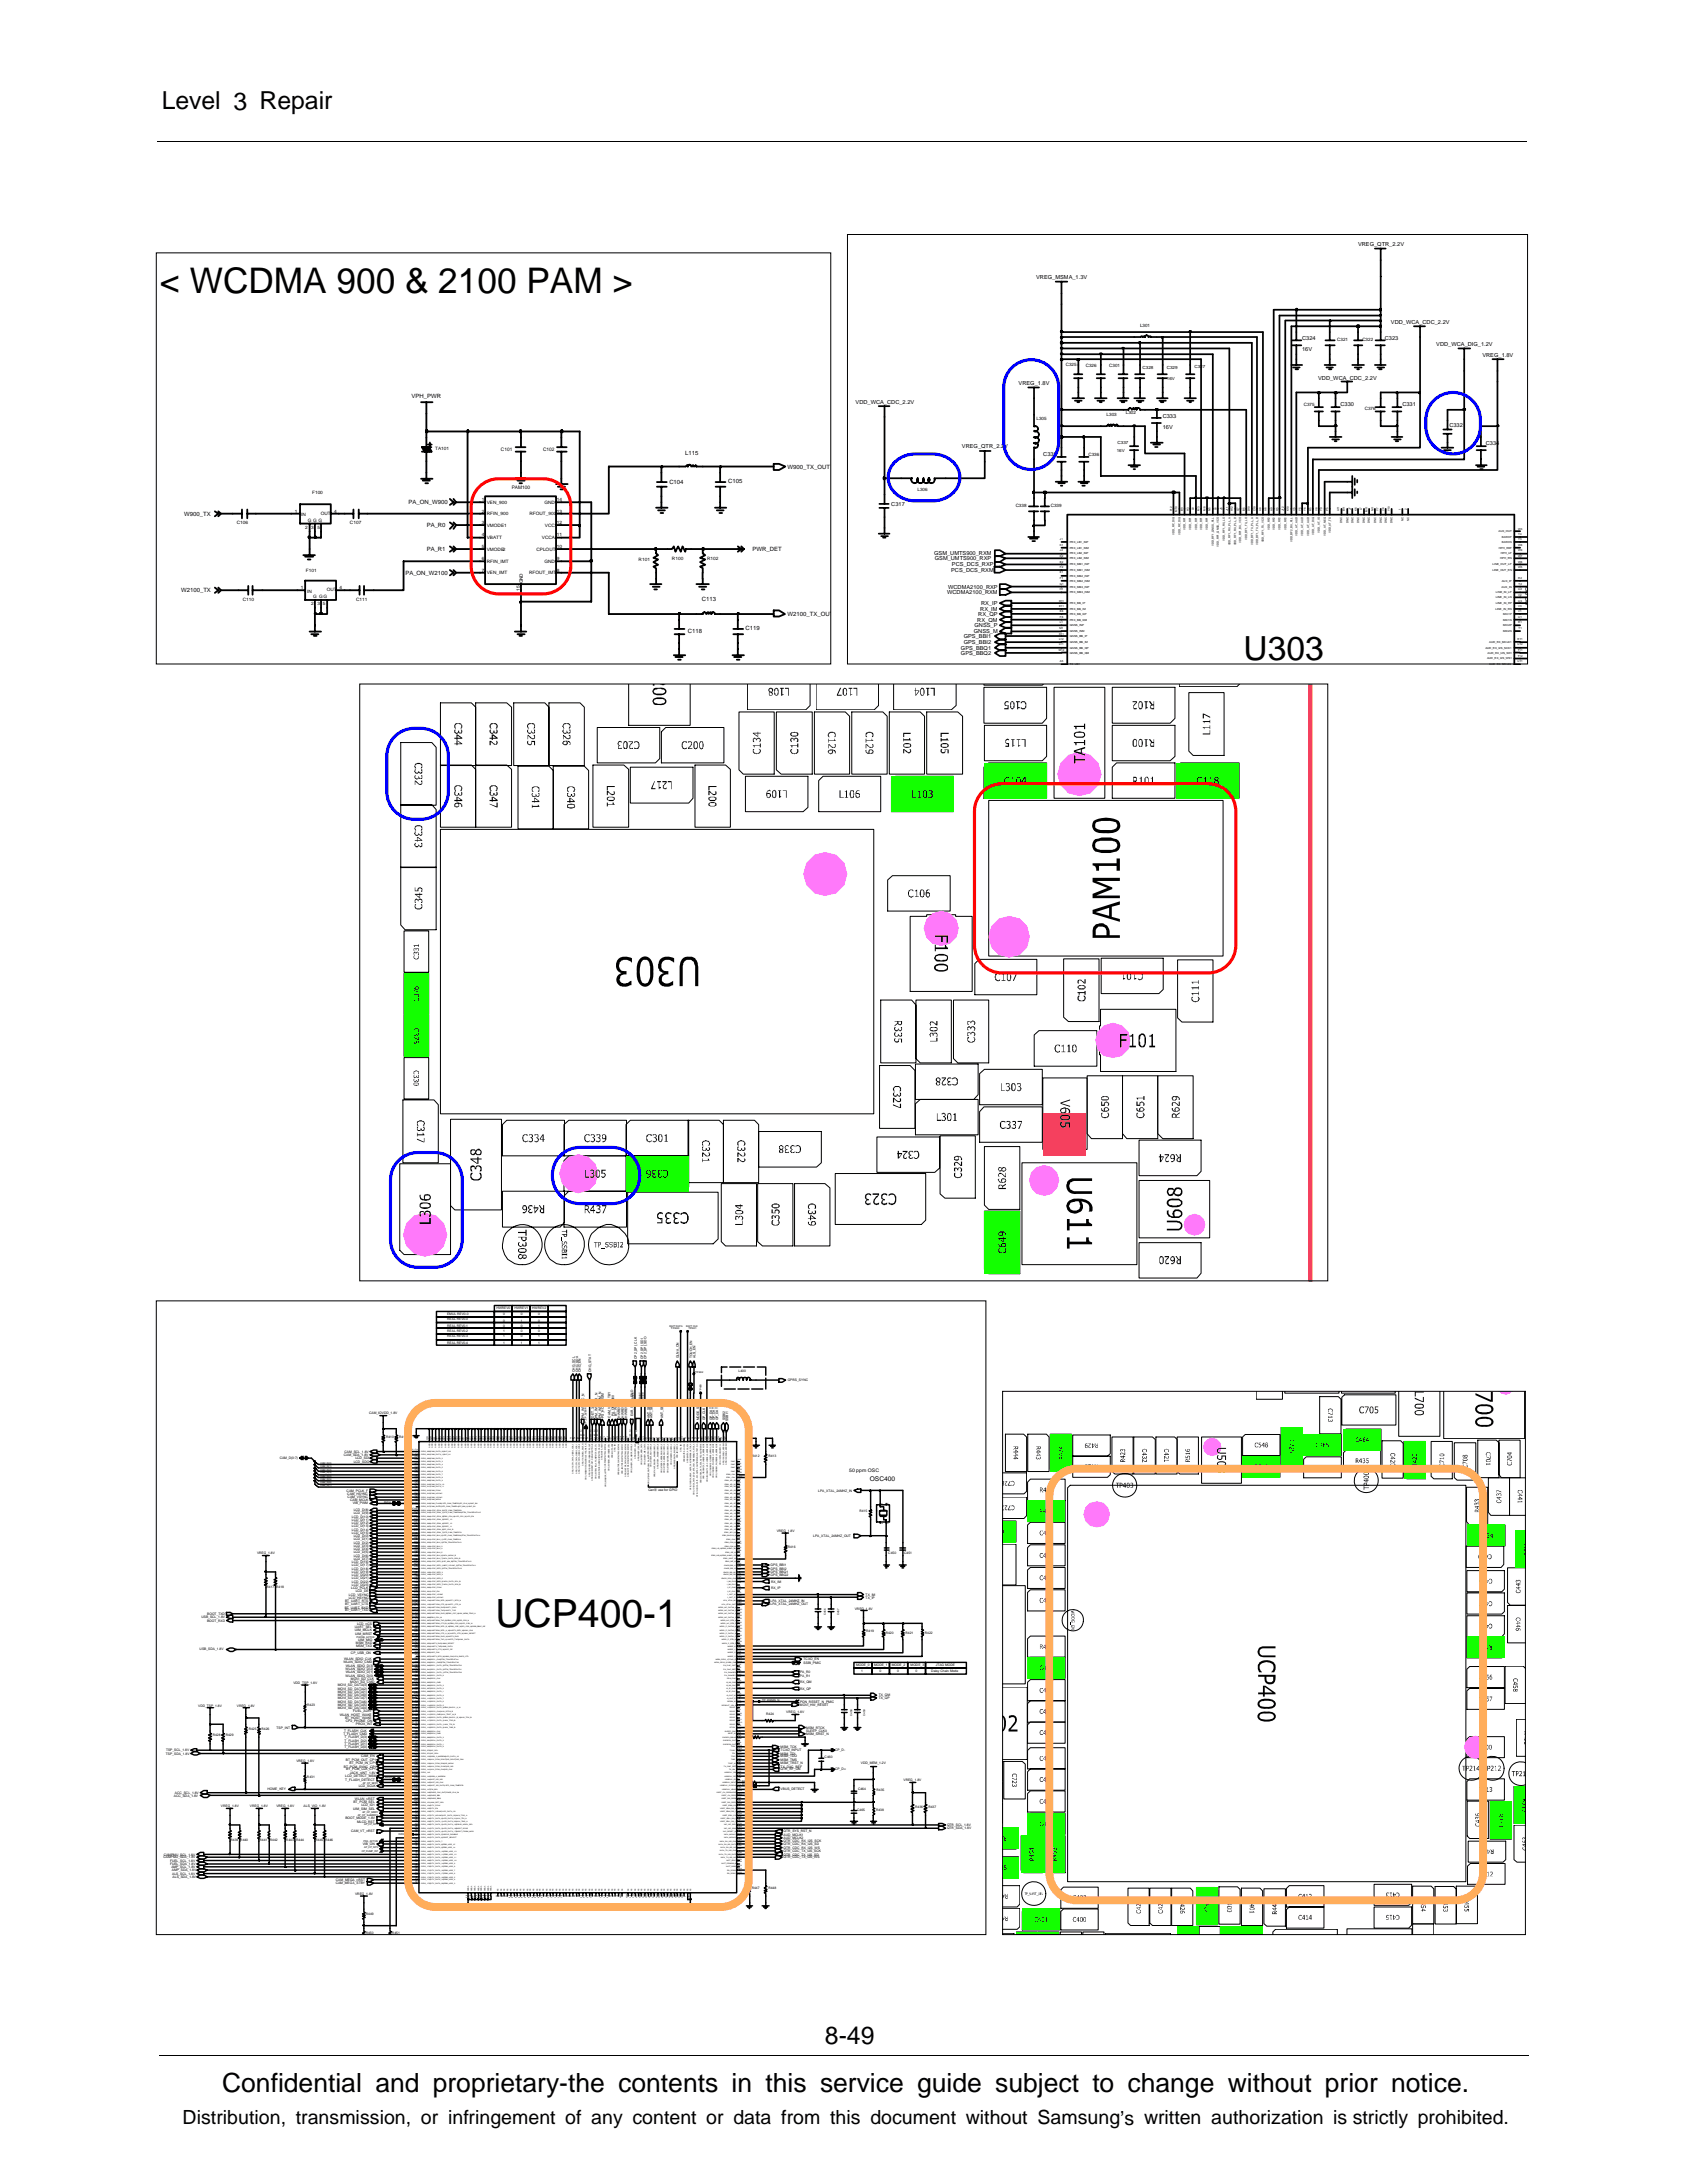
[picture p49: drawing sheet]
<svg xmlns="http://www.w3.org/2000/svg" width="216mm" height="279mm" viewBox="0 0 216 279" stroke-linecap="round" stroke-linejoin="round" font-family="sans-serif">
<defs><g id="words">
<text font-size="5" x="63.4" y="208.2">UCP400-1</text>
<text font-size="4.5" x="20.4" y="37.5">&lt; WCDMA 900 &amp; 2100 PAM &gt;</text>
<text font-size="4.3" x="159.2" y="84.5">U303</text>
<text font-size="3.4" x="28.4" y="267.7">Confidential and proprietary-the contents in this service guide subject to change without prior notice.</text>
<g font-size="3.2">
<text x="20.7" y="14">Level 3 Repair</text>
<text x="105.6" y="261.6">8-49</text>
</g>
<text font-size="2.5" x="23.4" y="271.9">Distribution, transmission, or infringement of any content or data from this document without Samsung’s written authorization is strictly prohibited.</text>
<text font-size=".8" x="111.3" y="189.6">OSC400</text>
<g font-size=".7">
<text x="132.6" y="35.8">VREG_MSMA_1.3V</text>
<text x="173.8" y="31.5">VREG_QTR_2.2V</text>
<text x="178" y="41.5">VDD_WCA_CDC_2.2V</text>
<text x="166.6" y="43.6">C324</text>
<text x="166.6" y="44.9">16V</text>
<text x="177.2" y="43.6">C323</text>
<text x="183.8" y="44.3">VDD_WCA_DIG_1.2V</text>
<text x="189.7" y="45.7">VREG_1.8V</text>
<text x="52.7" y="51">VPH_PWR</text>
<text x="109.5" y="51.7">VDD_WCA_CDC_2.2V</text>
<text x="130.4" y="49.3">VREG_1.8V</text>
<text x="148.8" y="53.5">C333</text>
<text x="168.7" y="48.6">VDD_WCA_CDC_2.2V</text>
<text x="171.6" y="52">C330</text>
<text x="179.5" y="52">C331</text>
<text x="87.7" y="58.3">L115</text>
<text x="100.8" y="60">W900_TX_OUT</text>
<text x="123.1" y="57.3">VREG_QTR_2.2V</text>
<text x="133.5" y="58.4">C335</text>
<text x="148.8" y="54.9">16V</text>
<text x="185.5" y="54.7">C332</text>
<text x="190.2" y="57">C334</text>
<text x="52.3" y="64.6">PA_ON_W900</text>
<text x="85.7" y="62">C104</text>
<text x="93.2" y="61.8">C105</text>
<text x="114.1" y="64.8">C317</text>
<text x="23.6" y="66">W900_TX</text>
<text x="54.6" y="67.5">PA_R0</text>
<text x="54.6" y="70.5">PA_R1</text>
<text x="96.3" y="70.5">PWR_DET</text>
<text x="119.5" y="71.1">GSM_UMTS900_RXM</text>
<text x="119.6" y="71.7">GSM_UMTS900_RXP</text>
<text x="23.2" y="75.8">W2100_TX</text>
<text x="51.9" y="73.6">PA_ON_W2100</text>
<text x="89.8" y="76.9">C113</text>
<text x="121.2" y="76.1">WCDMA2100_RXM</text>
<text x="121.3" y="75.3">WCDMA2100_RXP</text>
<text x="121.7" y="73.2">PCS_DCS_RXM</text>
<text x="121.8" y="72.5">PCS_DCS_RXP</text>
<text x="125.6" y="77.4">RX_IP</text>
<text x="195.2" y="76.1">C</text>
<text x="195.2" y="75.6">C</text>
<text x="195.2" y="77.5">C</text>
<text x="195.2" y="77">C</text>
<text x="88" y="81">C118</text>
<text x="95.4" y="80.6">C119</text>
<text x="100.8" y="78.8">W2100_TX_OUT</text>
<text x="123" y="83.1">GPS_BBQ1</text>
<text x="123" y="83.8">GPS_BBQ2</text>
<text x="123.3" y="81.7">GPS_BBI1</text>
<text x="123.3" y="82.4">GPS_BBI2</text>
<text x="124.6" y="81">GNSS_M</text>
<text x="124.7" y="80.3">GNSS_P</text>
<text x="125.1" y="79.6">RX_QM</text>
<text x="125.2" y="78.8">RX_QP</text>
<text x="125.5" y="78.2">RX_IM</text>
</g>
<g font-size=".6">
<text x="145.9" y="41.9">L301</text>
<text x="136.4" y="46.9">C325</text>
<text x="139" y="47">C326</text>
<text x="142" y="47">C301</text>
<text x="171.1" y="43.6">C321</text>
<text x="174.3" y="43.6">C322</text>
<text x="132.7" y="53.7">L305</text>
<text x="141.6" y="53.3">L303</text>
<text x="144.1" y="53">L302</text>
<text x="166.9" y="52">C375</text>
<text x="174.7" y="52.5">C376</text>
<text x="55.7" y="57.7">TA101</text>
<text x="64.1" y="57.8">C101</text>
<text x="69.5" y="57.8">C102</text>
<text x="139.3" y="58.4">C336</text>
<text x="37.7" y="65.7">1</text>
<text x="39.9" y="63.3">F100</text>
<text x="41" y="65.9">OUT</text>
<text x="42.8" y="65.7">4</text>
<text x="61.7" y="65.7">2</text>
<text x="61.7" y="64.1">1</text>
<text x="62.3" y="66">RFIN_900</text>
<text x="62.3" y="64.5">VEN_900</text>
<text x="65.5" y="62.6">PAM100</text>
<text x="67.8" y="66">RFOUT_900</text>
<text x="69.7" y="64.5">GND</text>
<text x="71.3" y="65.7">13</text>
<text x="71.3" y="64.1">14</text>
<text x="117.4" y="62.8">L306</text>
<text x="130" y="64.9">C338</text>
<text x="134.5" y="64.9">C339</text>
<text x="30.3" y="67.1">C106</text>
<text x="38.5" y="66.1">IN</text>
<text x="39.1" y="67.7">2</text>
<text x="39.4" y="66.8">G G G</text>
<text x="39.8" y="67.7">3</text>
<text x="40.6" y="67.7">5</text>
<text x="44.8" y="67.1">C107</text>
<text x="61.7" y="71.6">6</text>
<text x="61.7" y="68.6">4</text>
<text x="61.7" y="67.1">3</text>
<text x="61.7" y="70.2">5</text>
<text x="62.3" y="69">VBATT</text>
<text x="62.3" y="67.4">VMODE1</text>
<text x="62.3" y="70.5">VMODE2</text>
<text x="68.6" y="70.5">CPLOUT</text>
<text x="69.3" y="69">VCCA</text>
<text x="69.7" y="67.4">VCC</text>
<text x="71.3" y="67.1">12</text>
<text x="71.3" y="68.6">11</text>
<text x="71.3" y="70.2">10</text>
<text x="71.3" y="71.6">9</text>
<text x="81.7" y="71.8">R101</text>
<text x="86" y="71.6">R100</text>
<text x="90.5" y="71.6">R102</text>
<text x="31.1" y="76.9">C110</text>
<text x="38.5" y="75.4">1</text>
<text x="39.2" y="73.3">F101</text>
<text x="39.3" y="75.9">IN</text>
<text x="39.8" y="77.5">2</text>
<text x="40.1" y="76.6">G GG</text>
<text x="40.6" y="77.5">3 5</text>
<text x="41.8" y="75.7">OUT</text>
<text x="43.4" y="75.4">4</text>
<text x="45.6" y="76.9">C111</text>
<text x="61.7" y="73.2">7</text>
<text x="62.3" y="72">RFIN_IMT</text>
<text x="62.3" y="73.5">VEN_IMT</text>
<text x="66.5" y="75.6" transform="rotate(-90 66.5 75.6)">15</text>
<text x="66.9" y="74.7" transform="rotate(-90 66.9 74.7)">GND</text>
<text x="67.7" y="73.5">RFOUT_IMT</text>
<text x="69.7" y="72">GND</text>
<text x="71.3" y="73.2">8</text>
<text x="108.7" y="188.4">50 ppm OSC</text>
</g>
<g font-size=".5">
<text x="146.2" y="47.3">C328</text>
<text x="149.3" y="47.3">C329</text>
<text x="152.9" y="47.1">C327</text>
<text x="149.3" y="48.6">16V</text>
<text x="142.9" y="57.9">16V</text>
<text x="143" y="56.8">C337</text>
</g>
<g font-size=".4">
<text x="150" y="65.4" transform="rotate(-90 150 65.4)">F12</text>
<text x="150.6" y="65.5" transform="rotate(-90 150.6 65.5)">M10</text>
<text x="151.4" y="65.4" transform="rotate(-90 151.4 65.4)">B4</text>
<text x="152.1" y="65.4" transform="rotate(-90 152.1 65.4)">H3</text>
<text x="152.8" y="65.3" transform="rotate(-90 152.8 65.3)">L8</text>
<text x="153.5" y="65.4" transform="rotate(-90 153.5 65.4)">M3</text>
<text x="154.3" y="65.4" transform="rotate(-90 154.3 65.4)">M8</text>
<text x="154.9" y="65.4" transform="rotate(-90 154.9 65.4)">N5</text>
<text x="155.7" y="65.3" transform="rotate(-90 155.7 65.3)">L6</text>
<text x="156.4" y="65.3" transform="rotate(-90 156.4 65.3)">J5</text>
<text x="157.2" y="65.4" transform="rotate(-90 157.2 65.4)">J11</text>
<text x="157.8" y="65.4" transform="rotate(-90 157.8 65.4)">H12</text>
<text x="158.5" y="65.4" transform="rotate(-90 158.5 65.4)">G7</text>
<text x="159.3" y="65.4" transform="rotate(-90 159.3 65.4)">B5</text>
<text x="160" y="65.4" transform="rotate(-90 160 65.4)">D10</text>
<text x="160.7" y="65.4" transform="rotate(-90 160.7 65.4)">C10</text>
<text x="161.4" y="65.4" transform="rotate(-90 161.4 65.4)">A8</text>
<text x="162.1" y="65.4" transform="rotate(-90 162.1 65.4)">A6</text>
<text x="162.8" y="65.4" transform="rotate(-90 162.8 65.4)">A9</text>
<text x="163.6" y="65.4" transform="rotate(-90 163.6 65.4)">H5</text>
<text x="164.3" y="65.4" transform="rotate(-90 164.3 65.4)">J12</text>
<text x="165" y="65.4" transform="rotate(-90 165 65.4)">K10</text>
<text x="165.7" y="65.4" transform="rotate(-90 165.7 65.4)">V5</text>
<text x="166.5" y="65.4" transform="rotate(-90 166.5 65.4)">Y5</text>
<text x="167.1" y="65.4" transform="rotate(-90 167.1 65.4)">Y6</text>
<text x="167.9" y="65.4" transform="rotate(-90 167.9 65.4)">R5</text>
<text x="168.6" y="65.4" transform="rotate(-90 168.6 65.4)">V8</text>
<text x="169.2" y="65.4" transform="rotate(-90 169.2 65.4)">Y9</text>
<text x="170" y="65.4" transform="rotate(-90 170 65.4)">P5</text>
<text x="171.4" y="65.5" transform="rotate(-90 171.4 65.5)">A11</text>
<text x="172.1" y="65.4" transform="rotate(-90 172.1 65.4)">B11</text>
<text x="172.9" y="65.3" transform="rotate(-90 172.9 65.3)">J7</text>
<text x="173.6" y="65.4" transform="rotate(-90 173.6 65.4)">K6</text>
<text x="174.3" y="65.3" transform="rotate(-90 174.3 65.3)">L7</text>
<text x="175" y="65.5" transform="rotate(-90 175 65.5)">M11</text>
<text x="175.8" y="65.4" transform="rotate(-90 175.8 65.4)">N11</text>
<text x="176.4" y="65.4" transform="rotate(-90 176.4 65.4)">Y7</text>
<text x="177.2" y="65.4" transform="rotate(-90 177.2 65.4)">Y8</text>
<text x="177.9" y="65.4" transform="rotate(-90 177.9 65.4)">Y10</text>
<text x="179.3" y="65.2" transform="rotate(-90 179.3 65.2)">1</text>
<text x="180" y="65.2" transform="rotate(-90 180 65.2)">2</text>
<text x="135.6" y="71.3">K2</text>
<text x="135.6" y="69.9">K1</text>
<text x="135.7" y="69.2">J1</text>
<text x="135.7" y="70.5">J2</text>
<text x="136.9" y="70.2">PRX_LB1_INM</text>
<text x="136.9" y="71.6">PRX_LB2_INM</text>
<text x="136.9" y="69.5">PRX_LB1_INP</text>
<text x="136.9" y="71">PRX_LB2_INP</text>
<text x="150.3" y="68.4" transform="rotate(-90 150.3 68.4)">VDD_RF_DIG</text>
<text x="151.1" y="68.4" transform="rotate(-90 151.1 68.4)">VDD_RF_DIG</text>
<text x="151.7" y="67.8" transform="rotate(-90 151.7 67.8)">VDD_RF1</text>
<text x="152.5" y="67.8" transform="rotate(-90 152.5 67.8)">VDD_RF1</text>
<text x="153.2" y="67.8" transform="rotate(-90 153.2 67.8)">VDD_RF1</text>
<text x="153.9" y="67.8" transform="rotate(-90 153.9 67.8)">VDD_RF1</text>
<text x="154.6" y="67.8" transform="rotate(-90 154.6 67.8)">VDD_RF1</text>
<text x="155.4" y="69.9" transform="rotate(-90 155.4 69.9)">VDD_RF1_GNSS_PLL</text>
<text x="156" y="70" transform="rotate(-90 156 70)">VDD_RF1_GNSS_VCO</text>
<text x="156.7" y="69.2" transform="rotate(-90 156.7 69.2)">VDD_RF1_RX_LO</text>
<text x="157.5" y="69.8" transform="rotate(-90 157.5 69.8)">VDD_RF1_RX_PLL_A</text>
<text x="158.2" y="69.8" transform="rotate(-90 158.2 69.8)">VDD_RF1_RX_PLL_D</text>
<text x="158.9" y="69.4" transform="rotate(-90 158.9 69.4)">VDD_RF1_RX_VCO</text>
<text x="159.6" y="69.1" transform="rotate(-90 159.6 69.1)">VDD_RF1_TX_LO</text>
<text x="160.4" y="69.8" transform="rotate(-90 160.4 69.8)">VDD_RF1_TX_PLL_A</text>
<text x="161" y="69.8" transform="rotate(-90 161 69.8)">VDD_RF1_TX_PLL_D</text>
<text x="161.8" y="69.4" transform="rotate(-90 161.8 69.4)">VDD_RF1_TX_VCO</text>
<text x="162.5" y="67.8" transform="rotate(-90 162.5 67.8)">VDD_RF2</text>
<text x="163.2" y="67.8" transform="rotate(-90 163.2 67.8)">VDD_RF2</text>
<text x="163.9" y="67.8" transform="rotate(-90 163.9 67.8)">VDD_RF2</text>
<text x="164.6" y="67.8" transform="rotate(-90 164.6 67.8)">VDD_RF2</text>
<text x="165.4" y="69.4" transform="rotate(-90 165.4 69.4)">VDD_RF2_RX_PLL</text>
<text x="166.1" y="68.6" transform="rotate(-90 166.1 68.6)">VDD_AT_AUD</text>
<text x="166.8" y="68.6" transform="rotate(-90 166.8 68.6)">VDD_AT_AUD</text>
<text x="167.5" y="68.6" transform="rotate(-90 167.5 68.6)">VDD_AT_AUD</text>
<text x="168.2" y="68.4" transform="rotate(-90 168.2 68.4)">VDD_AT_DIG</text>
<text x="168.9" y="68.2" transform="rotate(-90 168.9 68.2)">VDD_AT_IO</text>
<text x="169.7" y="68.6" transform="rotate(-90 169.7 68.6)">VDD_AT_NEG</text>
<text x="170.3" y="68.3" transform="rotate(-90 170.3 68.3)">VDD_AT_TS</text>
<text x="171.8" y="67" transform="rotate(-90 171.8 67)">DNC</text>
<text x="172.6" y="67" transform="rotate(-90 172.6 67)">DNC</text>
<text x="173.2" y="67" transform="rotate(-90 173.2 67)">DNC</text>
<text x="173.9" y="67" transform="rotate(-90 173.9 67)">DNC</text>
<text x="174.7" y="67" transform="rotate(-90 174.7 67)">DNC</text>
<text x="175.3" y="67" transform="rotate(-90 175.3 67)">DNC</text>
<text x="176.1" y="67" transform="rotate(-90 176.1 67)">DNC</text>
<text x="176.8" y="67" transform="rotate(-90 176.8 67)">DNC</text>
<text x="177.5" y="67" transform="rotate(-90 177.5 67)">DNC</text>
<text x="178.2" y="67" transform="rotate(-90 178.2 67)">DNC</text>
<text x="179.6" y="66.7" transform="rotate(-90 179.6 66.7)">NC</text>
<text x="180.4" y="66.7" transform="rotate(-90 180.4 66.7)">NC</text>
<text x="191.8" y="68.1">AUX_OUT</text>
<text x="191.8" y="70.2">HPH_REF</text>
<text x="192" y="71.6">HPH_RN</text>
<text x="192.1" y="71">HPH_LP</text>
<text x="192.2" y="69.5">EARON</text>
<text x="192.2" y="68.9">EAROP</text>
<text x="194.3" y="67.8">W3</text>
<text x="194.3" y="71.3">W7</text>
<text x="194.3" y="69.9">W8</text>
<text x="194.3" y="70.5">W9</text>
<text x="194.3" y="69.2">Y3</text>
<text x="194.3" y="68.4">Y4</text>
<text x="135.5" y="77.6">E11</text>
<text x="135.5" y="77">D11</text>
<text x="135.6" y="75.5">H1</text>
<text x="135.6" y="74.9">G1</text>
<text x="135.6" y="73.4">E1</text>
<text x="135.6" y="72">E2</text>
<text x="135.7" y="72.6">F2</text>
<text x="135.7" y="74.1">F1</text>
<text x="136.9" y="75.9">PRX_MB3_INM</text>
<text x="136.9" y="75.2">PRX_MB3_INP</text>
<text x="136.9" y="74.4">PRX_MB2_INM</text>
<text x="136.9" y="73.1">PRX_MB1_INM</text>
<text x="136.9" y="73.8">PRX_MB2_INP</text>
<text x="136.9" y="72.3">PRX_MB1_INP</text>
<text x="136.9" y="77.3">PRX_BB_IP</text>
<text x="191" y="73.1">LINE_OUT_RN</text>
<text x="191" y="72.3">LINE_OUT_LP</text>
<text x="191.4" y="76.6">LINE_IN_LN</text>
<text x="191.4" y="77.3">LINE_IN_RP</text>
<text x="191.5" y="75.9">LINE_IN_LP</text>
<text x="192.2" y="75.2">AUX_IN</text>
<text x="192.2" y="74.4">AUX_IP</text>
<text x="194.3" y="72.6">W5</text>
<text x="194.3" y="72">W6</text>
<text x="194.3" y="74.1">R2</text>
<text x="194.3" y="76.3">V2</text>
<text x="194.3" y="77.6">V3</text>
<text x="194.3" y="75.5">U2</text>
<text x="194.3" y="77">U3</text>
<text x="194.4" y="74.9">T2</text>
<text x="135.5" y="83.3">M12</text>
<text x="135.5" y="82.6">L11</text>
<text x="135.5" y="82">L12</text>
<text x="135.5" y="81.2">K11</text>
<text x="135.6" y="80.5">M1</text>
<text x="135.6" y="78.4">E8</text>
<text x="135.7" y="79.8">L1</text>
<text x="135.7" y="79.1">F8</text>
<text x="136.9" y="82.3">GNSS_BB_IM</text>
<text x="136.9" y="83.7">GNSS_BB_QM</text>
<text x="136.9" y="80.9">GNSS_INM</text>
<text x="136.9" y="80.2">GNSS_INP</text>
<text x="136.9" y="83">GNSS_BB_QP</text>
<text x="136.9" y="81.5">GNSS_BB_IP</text>
<text x="136.9" y="79.4">PRX_BB_QM</text>
<text x="136.9" y="78.7">PRX_BB_QP</text>
<text x="136.9" y="78.1">PRX_BB_IM</text>
<text x="190.1" y="83">AUD_RX_I2S_SCK1</text>
<text x="190.4" y="83.7">AUD_RX_I2S_SD1</text>
<text x="190.6" y="82.3">AUD_RX_MCLK1</text>
<text x="191.4" y="78.1">LINE_IN_RN</text>
<text x="192.4" y="79.4">MIC1N</text>
<text x="192.4" y="80.9">MIC2N</text>
<text x="192.4" y="78.7">MIC1P</text>
<text x="192.4" y="80.2">MIC2P</text>
<text x="194.2" y="82">R11</text>
<text x="194.2" y="82.6">U12</text>
<text x="194.2" y="83.3">T11</text>
<text x="194.3" y="78.4">V1</text>
<text x="194.3" y="79.1">U1</text>
<text x="194.3" y="79.8">R1</text>
<text x="194.4" y="80.5">T1</text>
<text x="135.6" y="84.7">A5</text>
<text x="136.9" y="85.2">TX LB1</text>
<text x="190.3" y="84.4">AUD_RX_I2S_WS1</text>
<text x="190.6" y="85.2">AUD RX MCLK2</text>
<text x="194.2" y="84.7">U11</text>
<text x="194.2" y="84.1">T12</text>
<text x="63.5" y="167.6">HWREV0</text>
<text x="65.8" y="167.6">HWREV1</text>
<text x="68.1" y="167.6">HWREV2</text>
<text x="57.2" y="168.4">EMUL REV0.0</text>
<text x="57.2" y="171.2">REAL REV0.3</text>
<text x="57.2" y="169">REAL REV0.0</text>
<text x="57.2" y="169.8">REAL REV0.1</text>
<text x="57.2" y="170.5">REAL REV0.2</text>
<text x="57.2" y="172">REAL REV0.4</text>
<text x="64.4" y="169.2">0</text>
<text x="64.4" y="168.3">0</text>
<text x="64.4" y="169.8">0</text>
<text x="64.4" y="172">1</text>
<text x="64.4" y="170.5">1</text>
<text x="64.4" y="171.2">1</text>
<text x="66.7" y="169.2">1</text>
<text x="66.7" y="168.3">0</text>
<text x="66.7" y="169.8">0</text>
<text x="66.7" y="172">1</text>
<text x="66.7" y="170.5">0</text>
<text x="66.7" y="171.2">0</text>
<text x="68.9" y="172">1</text>
<text x="68.9" y="171.2">1</text>
<text x="68.9" y="168.3">0</text>
<text x="68.9" y="169.8">1</text>
<text x="68.9" y="170.5">0</text>
<text x="68.9" y="169.2">0</text>
<text x="81.5" y="173.9" transform="rotate(-90 81.5 173.9)">CP2_SPI_CLK</text>
<text x="82.3" y="173.9" transform="rotate(-90 82.3 173.9)">CP2_SPI_SDI</text>
<text x="82.7" y="173.9" transform="rotate(-90 82.7 173.9)">CP2_SPI_SDO</text>
<text x="86.9" y="173.8" transform="rotate(-90 86.9 173.8)">GLNA_ON</text>
<text x="88.6" y="173.8" transform="rotate(-90 88.6 173.8)">TOUCH_EN</text>
<text x="89" y="173.8" transform="rotate(-90 89 173.8)">ALS_EN</text>
<text x="73.6" y="175.6" transform="rotate(-90 73.6 175.6)">CHG_SCL</text>
<text x="74" y="175.6" transform="rotate(-90 74 175.6)">CHG_SDA</text>
<text x="74.3" y="175.6" transform="rotate(-90 74.3 175.6)">CHG_EN</text>
<text x="75.7" y="175.6" transform="rotate(-90 75.7 175.6)">CHG_STAT</text>
<text x="77.3" y="179.5" transform="rotate(-90 77.3 179.5)">_MSM</text>
<text x="78.1" y="179.5" transform="rotate(-90 78.1 179.5)">nSTBY</text>
<text x="83.2" y="179.5" transform="rotate(-90 83.2 179.5)">0)</text>
<text x="83.5" y="179.5" transform="rotate(-90 83.5 179.5)">1)</text>
<text x="94.5" y="175.6">L400</text>
<text x="100.8" y="176.8">GPRS_SYNC</text>
<text x="44.1" y="185.9">CAM_SCL_1.8V</text>
<text x="47.2" y="181">CAM_IOVDD_1.8V</text>
<text x="49.4" y="184">R410</text>
<text x="51.1" y="184">R411</text>
<text x="74.8" y="181.5" transform="rotate(-90 74.8 181.5)">PM_INT_SEC_N</text>
<text x="76" y="181.5" transform="rotate(-90 76 181.5)">DET_3.5</text>
<text x="76.5" y="181.5" transform="rotate(-90 76.5 181.5)">PM_INT_USR_N</text>
<text x="76.9" y="181.5" transform="rotate(-90 76.9 181.5)">PM_INT_MDM_N</text>
<text x="77.3" y="181.5" transform="rotate(-90 77.3 181.5)">PS_HOLD</text>
<text x="78.1" y="181.5" transform="rotate(-90 78.1 181.5)">CAM_VT_</text>
<text x="78.6" y="181.3" transform="rotate(-90 78.6 181.3)">PA_ON_W900</text>
<text x="79" y="181.3" transform="rotate(-90 79 181.3)">BT_WAK</text>
<text x="79.4" y="181.5" transform="rotate(-90 79.4 181.5)">HWREV0</text>
<text x="79.8" y="181.5" transform="rotate(-90 79.8 181.5)">HWREV1</text>
<text x="80.3" y="181.5" transform="rotate(-90 80.3 181.5)">HWREV2</text>
<text x="81" y="181.3" transform="rotate(-90 81 181.3)">EAR_SEND_END</text>
<text x="83.2" y="181.5" transform="rotate(-90 83.2 181.5)">ANT_SEL(</text>
<text x="84.9" y="181.5" transform="rotate(-90 84.9 181.5)">ANT_SEL(</text>
<text x="89.5" y="181.8" transform="rotate(-90 89.5 181.8)">MODE_SEL</text>
<text x="90.2" y="181.8" transform="rotate(-90 90.2 181.8)">GP_CLK</text>
<text x="91.1" y="181.8" transform="rotate(-90 91.1 181.8)">GP_DATA2</text>
<text x="91.5" y="181.8" transform="rotate(-90 91.5 181.8)">GP_DATA1</text>
<text x="91.9" y="181.8" transform="rotate(-90 91.9 181.8)">GP_DATA0</text>
<text x="92.8" y="181.8" transform="rotate(-90 92.8 181.8)">SSBI2</text>
<text x="93.2" y="181.9" transform="rotate(-90 93.2 181.9)">SSBI1</text>
<text x="35.8" y="186.8">CAM_D(0:7)</text>
<text x="44" y="186.3">CAM_SDA_1.8V</text>
<text x="44.4" y="190.9">CAM_PCLK_F</text>
<text x="44.4" y="191.3">CAM_HSYNC</text>
<text x="44.5" y="191.8">CAM_VSYNC</text>
<text x="45.3" y="187.2">LCD_SDO</text>
<text x="45.5" y="186.8">LCD_SDI</text>
<text x="83" y="190.8">Can뭪 use for GPIO</text>
<text x="96.2" y="186.5">R412</text>
<text x="98.3" y="186.5">R413</text>
<text x="104.7" y="190.9">LPA_XTAL_24MHZ_IN</text>
<text x="44.8" y="192.1">CAM_MCLK</text>
<text x="45" y="194.2">LCD_D(10)</text>
<text x="45" y="194.7">LCD_D(11)</text>
<text x="45" y="195.1">LCD_D(12)</text>
<text x="45" y="195.5">LCD_D(13)</text>
<text x="45" y="195.9">LCD_D(14)</text>
<text x="45" y="196.3">LCD_D(15)</text>
<text x="45.1" y="192.6">VIB_PWM</text>
<text x="45.3" y="193.4">LCD_D(8)</text>
<text x="45.3" y="196.7">LCD_D(0)</text>
<text x="45.3" y="197.6">LCD_D(2)</text>
<text x="45.3" y="197.1">LCD_D(1)</text>
<text x="45.3" y="198">LCD_D(3)</text>
<text x="45.3" y="193.8">LCD_D(9)</text>
<text x="99.4" y="196.1">VREG_1.8V</text>
<text x="104.1" y="196.7">LPA_XTAL_24MHZ_OUT</text>
<text x="110" y="193.6">R415</text>
<text x="32.9" y="198.9">VREG_1.8V</text>
<text x="34.1" y="203.2">R417</text>
<text x="35.3" y="203.2">R418</text>
<text x="45" y="203.3">LCD_PCLK</text>
<text x="45" y="200">LCD_D(16)</text>
<text x="45" y="200.5">LCD_D(17)</text>
<text x="45" y="200.9">LCD_D(18)</text>
<text x="45" y="201.4">LCD_D(19)</text>
<text x="45" y="201.7">LCD_D(20)</text>
<text x="45" y="202.1">LCD_D(21)</text>
<text x="45" y="202.6">LCD_D(22)</text>
<text x="45" y="203">LCD_D(23)</text>
<text x="45.3" y="198.4">LCD_D(4)</text>
<text x="45.3" y="198.8">LCD_D(5)</text>
<text x="45.3" y="199.2">LCD_D(6)</text>
<text x="45.3" y="199.7">LCD_D(7)</text>
<text x="45.5" y="203.8">LCD_DE</text>
<text x="98.6" y="200.9">GPS_BBI2</text>
<text x="98.6" y="200.5">GPS_BBI1</text>
<text x="98.6" y="201.7">GPS_BBQ2</text>
<text x="98.6" y="201.4">GPS_BBQ1</text>
<text x="98.7" y="202.6">RX_IM</text>
<text x="98.7" y="203.3">RX_IP</text>
<text x="100.8" y="198.1">R416</text>
<text x="113.7" y="198.9">C450</text>
<text x="115.7" y="198.9">C451</text>
<text x="25.8" y="207.1">USB_SCL_1.8V</text>
<text x="26.5" y="207.6">BOOT_RXD</text>
<text x="26.5" y="206.7">BOOT_TXD</text>
<text x="44.1" y="205.9">BT_UART_RXD</text>
<text x="44.2" y="206.2">BT_UART_TXD</text>
<text x="44.2" y="205">BT_UART_RTS</text>
<text x="44.2" y="205.4">BT_UART_CTS</text>
<text x="44.6" y="204.6">LCD_HSYNC</text>
<text x="44.7" y="204.2">LCD_VSYNC</text>
<text x="45.4" y="208.8">UIM_MCLK</text>
<text x="45.4" y="208.3">UART_SEL</text>
<text x="45.4" y="209.2">UIM_MRST</text>
<text x="45.7" y="207.9">LCD_nCS</text>
<text x="98.6" y="205">LPA_XTAL_24MHZ_IN</text>
<text x="98.6" y="205.4">LPA_XTAL_24MHZ_OUT</text>
<text x="109.4" y="206.1">VREG_1.8V</text>
<text x="110.8" y="204.2">TX_IM</text>
<text x="110.8" y="204.6">TX_IP</text>
<text x="110.8" y="208.9">R419</text>
<text x="113.3" y="209.1">R420</text>
<text x="115.9" y="209.1">R421</text>
<text x="118.4" y="209.1">R422</text>
<text x="25.5" y="211.2">USB_SDA_1.8V</text>
<text x="37.5" y="215.5">VDD_TSP_1.8V</text>
<text x="43.2" y="215.8">MOVI_SD_DATA(3)</text>
<text x="43.9" y="212.9">WLAN_SDIO_CMD</text>
<text x="44" y="212.5">WLAN_SDIO_CLK</text>
<text x="44.2" y="213.8">WLAN_SDIO_D(2)</text>
<text x="44.2" y="214.6">WLAN_SDIO_D(0)</text>
<text x="44.2" y="213.4">WLAN_SDIO_D(3)</text>
<text x="44.2" y="214.2">WLAN_SDIO_D(1)</text>
<text x="44.8" y="215.5">MOVI_SD_CMD</text>
<text x="44.9" y="215">MOVI_SD_CLK</text>
<text x="44.9" y="211.7">CP_USB_ON</text>
<text x="45.6" y="210.5">MSM_RXD</text>
<text x="45.6" y="210.8">MSM_TXD</text>
<text x="45.8" y="210">UIM_MIO</text>
<text x="102.4" y="214.6">PA_R1</text>
<text x="102.4" y="215.5">RX_QM</text>
<text x="102.4" y="214.2">PA_R0</text>
<text x="102.8" y="212.5">TCXO_EN</text>
<text x="102.8" y="212.9">SSBI_PMIC</text>
<text x="109.6" y="213.3">MODE_0</text>
<text x="110.2" y="214">1</text>
<text x="111.9" y="213.3">MODE_1</text>
<text x="112.5" y="214">0</text>
<text x="114.1" y="213.3">MODE_2</text>
<text x="114.8" y="214">0</text>
<text x="116.5" y="213.3">MODE_3</text>
<text x="117.2" y="214">0</text>
<text x="119.2" y="214">Daisy Chain Mode</text>
<text x="119.8" y="213.3">JTAG MODE</text>
<text x="25.4" y="218.4">VDD_TSP_1.8V</text>
<text x="30.3" y="218.4">VREG_1.8V</text>
<text x="31.8" y="221.4">R425</text>
<text x="33.5" y="221.4">R426</text>
<text x="35.4" y="221.2">TSP_INT</text>
<text x="39.3" y="218.4">R423</text>
<text x="43.2" y="216.3">MOVI_SD_DATA(2)</text>
<text x="43.2" y="216.7">MOVI_SD_DATA(1)</text>
<text x="43.2" y="217.1">MOVI_SD_DATA(0)</text>
<text x="43.2" y="217.5">MOVI_SD_DATA(7)</text>
<text x="43.2" y="217.9">MOVI_SD_DATA(6)</text>
<text x="43.2" y="218.4">MOVI_SD_DATA(5)</text>
<text x="43.2" y="218.7">MOVI_SD_DATA(4)</text>
<text x="43.5" y="219.6">WLAN_HOST_WAKE</text>
<text x="44" y="221.7">T_FLASH_CLK</text>
<text x="44.2" y="220">BT_HOST_WAKE</text>
<text x="44.3" y="220.4">CP2_PHONE_ON</text>
<text x="45.2" y="219.1">FUEL_ALRT</text>
<text x="45.6" y="220.8">PROX_INT</text>
<text x="98.1" y="219.5">R424</text>
<text x="100.6" y="219.2">VREG_1.8V</text>
<text x="102.4" y="218.4">MOVI_HW_RESET</text>
<text x="102.4" y="216.3">RX_QP</text>
<text x="102.4" y="217.9">PON_RESET_N_PMIC</text>
<text x="103.2" y="221.2">MSM_RTCK</text>
<text x="103.2" y="221.7">SLEEP_CLK0</text>
<text x="112.5" y="217.1">TX_QM</text>
<text x="112.5" y="217.5">TX_QP</text>
<text x="21.2" y="224.6">TSP_SDA_1.8V</text>
<text x="21.3" y="224.1">TSP_SCL_1.8V</text>
<text x="27.2" y="222.2">R428</text>
<text x="28.9" y="222.2">R429</text>
<text x="37.9" y="225.5">VREG_1.8V</text>
<text x="39.3" y="227.6">R431</text>
<text x="43.9" y="222">T_FLASH_CMD</text>
<text x="44" y="226.3">BT_PCM_SYNC_CP1</text>
<text x="44.1" y="223.7">T_FLASH_D(0)</text>
<text x="44.1" y="222.5">T_FLASH_D(3)</text>
<text x="44.1" y="222.9">T_FLASH_D(2)</text>
<text x="44.1" y="223.4">T_FLASH_D(1)</text>
<text x="44.2" y="227.9">T_FLASH_DETECT</text>
<text x="44.2" y="227.5">LCD_DETECT_MSM</text>
<text x="44.3" y="225.4">BT_PCM_OUT_CP1</text>
<text x="44.3" y="226.6">BT_PCM_CLK_CP1</text>
<text x="44.7" y="225.8">BT_PCM_IN_CP1</text>
<text x="44.8" y="227">JACK_nINT_1.8V</text>
<text x="46.2" y="224.9">CAM_EN</text>
<text x="99.9" y="225.8">MSM_TRST_N</text>
<text x="99.9" y="224.9">MSM_TDO</text>
<text x="99.9" y="224.1">TCXO_INPUT</text>
<text x="99.9" y="225.4">MSM_TMS</text>
<text x="99.9" y="223.7">MSM_TCK</text>
<text x="99.9" y="224.6">MSM_TDI</text>
<text x="99.9" y="226.2">TX_DAC_REF</text>
<text x="99.9" y="226.6">QTR_RF_ON</text>
<text x="103.2" y="222">MSM_SRST_N</text>
<text x="105.5" y="225">C460</text>
<text x="106.9" y="224.1">CP_D-</text>
<text x="106.9" y="226.6">CP_D+</text>
<text x="110.2" y="225.8">VDD_MEM_1.2V</text>
<text x="115.6" y="227.9">VREG_1.8V</text>
<text x="22.3" y="230">ACC_SDA_1.8V</text>
<text x="22.4" y="229.6">ACC_SCL_1.8V</text>
<text x="28.3" y="231.3">VREG_1.8V</text>
<text x="32" y="231.3">VREG_1.8V</text>
<text x="34.2" y="229.2">HOME_KEY</text>
<text x="35.4" y="231.3">VREG_1.8V</text>
<text x="38.9" y="231.3">ALS_VIO_1.8V</text>
<text x="44.2" y="232.8">BOOT_MODE_1.8V</text>
<text x="45.2" y="231.6">UIM_SIM_SEL</text>
<text x="45.2" y="230.8">BT_PCM_SEL</text>
<text x="45.4" y="230.4">WLAN_nRST</text>
<text x="45.7" y="233.3">MLCD_RST</text>
<text x="45.9" y="228.7">LCD_SCLK</text>
<text x="46.2" y="231.2">LCD_ID1</text>
<text x="99.9" y="229.1">VBUS_DETECT</text>
<text x="109.7" y="231.7">C465</text>
<text x="109.8" y="229.1">C464</text>
<text x="112.1" y="231.8">R438</text>
<text x="112.2" y="229.2">R435</text>
<text x="117.1" y="231.4">R436</text>
<text x="118.8" y="231.4">R437</text>
<text x="121.2" y="233.7">QTR_SCL_1.8V</text>
<text x="20.9" y="237.8">CAMPMU_SDA_1.8V</text>
<text x="21" y="237.5">CAMPMU_SCL_1.8V</text>
<text x="21.8" y="238.7">FUEL_SDA_1.8V</text>
<text x="21.8" y="238.3">FUEL_SCL_1.8V</text>
<text x="21.9" y="239.1">AMP_SCL_1.8V</text>
<text x="22" y="239.5">AMP_SDA_1.8V</text>
<text x="22" y="239.9">ALS_SCL_1.8V</text>
<text x="29.5" y="235.7">R439</text>
<text x="30.8" y="235.7">R440</text>
<text x="33.2" y="235.7">R441</text>
<text x="34.5" y="235.7">R442</text>
<text x="36.6" y="235.7">R443</text>
<text x="37.9" y="235.7">R444</text>
<text x="40.4" y="235.7">R445 R446</text>
<text x="44.9" y="234.5">CAM_VT_nRST</text>
<text x="46.4" y="236.2">VIB_ON</text>
<text x="100.3" y="235.4">AUD_MCLK2</text>
<text x="100.3" y="237">QTR_CDC_TX_I2S_SCK</text>
<text x="100.3" y="235.8">QTR_CDC_RX_I2S_SCK</text>
<text x="100.3" y="236.2">QTR_CDC_RX_I2S_SD</text>
<text x="100.3" y="236.6">QTR_CDC_RX_I2S_WS</text>
<text x="100.3" y="237.8">QTR_CDC_TX_I2S_WS</text>
<text x="100.3" y="234.5">QTR_SYS_RST_N</text>
<text x="100.3" y="237.5">QTR_CDC_TX_I2S_SD</text>
<text x="100.3" y="234.9">AUD_MCLK1</text>
<text x="121.2" y="234.1">QTR_SDA_1.8V</text>
<text x="22.1" y="240.4">ALS_SDA_1.8V</text>
<text x="43" y="241.2">CAM_MEGA_STBY</text>
<text x="43" y="240.7">CAM_MEGA_nRST</text>
<text x="45.4" y="242.6">VREG_1.8V</text>
<text x="46.8" y="245.2">R449</text>
<text x="96.2" y="241.7">R447</text>
<text x="98.3" y="241.7">R448</text>
<text x="46.8" y="247.5">R450</text>
<text x="50.2" y="247.5">R451</text>
</g>
<g font-size=".3">
<text x="85.7" y="169.8">RAFT DATA</text>
<text x="85.9" y="170.1">TP400</text>
<text x="87.8" y="169.8">RAFT CLK</text>
<text x="88.1" y="170.1">TP401</text>
<text x="81.1" y="179.1" transform="rotate(-90 81.1 179.1)">R406</text>
<text x="82" y="179.1" transform="rotate(-90 82 179.1)">R407</text>
<text x="82.4" y="179.1" transform="rotate(-90 82.4 179.1)">R408</text>
<text x="88.3" y="179.8" transform="rotate(-90 88.3 179.8)">R409</text>
<text x="89" y="175.7">TP402</text>
<text x="89.8" y="178.1" transform="rotate(-90 89.8 178.1)">TP403</text>
<text x="75.1" y="182.3" transform="rotate(-90 75.1 182.3)">AP_CP_SubSRDY</text>
<text x="41" y="189.9">CAM_D(6)</text>
<text x="41" y="190.2">CAM_D(7)</text>
<text x="41" y="187.3">CAM_D(0)</text>
<text x="41" y="187.8">CAM_D(1)</text>
<text x="41" y="188.2">CAM_D(2)</text>
<text x="41" y="188.6">CAM_D(3)</text>
<text x="41" y="189">CAM_D(4)</text>
<text x="41" y="189.4">CAM_D(5)</text>
<text x="49.1" y="192.3">R414</text>
<text x="113" y="192.5" transform="rotate(-90 113 192.5)">1</text>
<text x="113" y="195.1" transform="rotate(-90 113 195.1)">2</text>
<text x="113.7" y="192.5" transform="rotate(-90 113.7 192.5)">4</text>
<text x="113.7" y="195.1" transform="rotate(-90 113.7 195.1)">3</text>
<text x="45.6" y="209.6">PHONE_ACTIVE</text>
<text x="105.7" y="206.7" transform="rotate(-90 105.7 206.7)">C456</text>
<text x="107.4" y="206.7" transform="rotate(-90 107.4 206.7)">C457</text>
<text x="97.5" y="217.7">TP_RESIN_N</text>
<text x="109.1" y="219.6" transform="rotate(-90 109.1 219.6)">C458</text>
<text x="110.7" y="219.6" transform="rotate(-90 110.7 219.6)">C459</text>
<text x="49.3" y="227.6">R432</text>
<text x="95.4" y="222.2">R430</text>
<text x="45.8" y="232.4">AP_CP_SubMRDY</text>
<text x="46.4" y="232">AP_CP_MRDY</text>
<text x="46.4" y="228.3">AP_CP_SRDY</text>
<text x="46.6" y="233.6">AP_CP_INT1</text>
<text x="95" y="228.5">R434</text>
<text x="95" y="228">R433</text>
<text x="46.3" y="237">CP_DUMP_INT</text>
<text x="46.5" y="235.8">PDA_ACTIVE</text>
<text x="46.6" y="236.6">AP_CP_INT2</text>
<text x="51" y="234.9">WDOG_EN</text>
</g>
<g font-size=".2">
<text x="52.6" y="185.6">PU</text>
<text x="53.1" y="185.6">C14</text>
<text x="53.9" y="185.8">GPIO_000|CAM_DATA_0|QUP_A0</text>
<text x="54.8" y="184.4" transform="rotate(-90 54.8 184.4)">AD22</text>
<text x="55.2" y="184.4" transform="rotate(-90 55.2 184.4)">AD25</text>
<text x="55.4" y="185.3" transform="rotate(-90 55.4 185.3)">GND</text>
<text x="55.7" y="184.3" transform="rotate(-90 55.7 184.3)">AE8</text>
<text x="55.8" y="185.3" transform="rotate(-90 55.8 185.3)">GND</text>
<text x="56" y="184.4" transform="rotate(-90 56 184.4)">AE11</text>
<text x="56.4" y="184.4" transform="rotate(-90 56.4 184.4)">AE12</text>
<text x="56.6" y="185.3" transform="rotate(-90 56.6 185.3)">GND</text>
<text x="56.9" y="184.4" transform="rotate(-90 56.9 184.4)">AE15</text>
<text x="57.1" y="185.3" transform="rotate(-90 57.1 185.3)">GND</text>
<text x="57.3" y="184.4" transform="rotate(-90 57.3 184.4)">AE16</text>
<text x="57.5" y="185.3" transform="rotate(-90 57.5 185.3)">GND</text>
<text x="57.7" y="184.4" transform="rotate(-90 57.7 184.4)">AE19</text>
<text x="58" y="185.3" transform="rotate(-90 58 185.3)">GND</text>
<text x="58.1" y="184.4" transform="rotate(-90 58.1 184.4)">AE20</text>
<text x="58.6" y="184.4" transform="rotate(-90 58.6 184.4)">AE25</text>
<text x="58.8" y="185.3" transform="rotate(-90 58.8 185.3)">GND</text>
<text x="58.9" y="184.4" transform="rotate(-90 58.9 184.4)">AE26</text>
<text x="59.2" y="185.3" transform="rotate(-90 59.2 185.3)">GND</text>
<text x="59.4" y="184.3" transform="rotate(-90 59.4 184.3)">AF1</text>
<text x="59.8" y="184.3" transform="rotate(-90 59.8 184.3)">AF8</text>
<text x="60" y="185.3" transform="rotate(-90 60 185.3)">GND</text>
<text x="60.2" y="184.3" transform="rotate(-90 60.2 184.3)">AF11</text>
<text x="60.4" y="185.3" transform="rotate(-90 60.4 185.3)">GND</text>
<text x="60.6" y="184.3" transform="rotate(-90 60.6 184.3)">AF12</text>
<text x="60.9" y="185.3" transform="rotate(-90 60.9 185.3)">GND</text>
<text x="61" y="184.3" transform="rotate(-90 61 184.3)">AF15</text>
<text x="61.5" y="184.3" transform="rotate(-90 61.5 184.3)">AF16</text>
<text x="61.7" y="185.3" transform="rotate(-90 61.7 185.3)">GND</text>
<text x="61.9" y="184.3" transform="rotate(-90 61.9 184.3)">AF19</text>
<text x="62.1" y="185.3" transform="rotate(-90 62.1 185.3)">GND</text>
<text x="62.3" y="184.3" transform="rotate(-90 62.3 184.3)">AF20</text>
<text x="62.7" y="184.3" transform="rotate(-90 62.7 184.3)">AF25</text>
<text x="62.9" y="185.3" transform="rotate(-90 62.9 185.3)">GND</text>
<text x="63.2" y="184.3" transform="rotate(-90 63.2 184.3)">AF26</text>
<text x="63.3" y="185.3" transform="rotate(-90 63.3 185.3)">GND</text>
<text x="63.6" y="184.3" transform="rotate(-90 63.6 184.3)">AF33</text>
<text x="63.8" y="185.3" transform="rotate(-90 63.8 185.3)">GND</text>
<text x="63.9" y="184.4" transform="rotate(-90 63.9 184.4)">AH25</text>
<text x="64.2" y="185.3" transform="rotate(-90 64.2 185.3)">GND</text>
<text x="64.4" y="184.3" transform="rotate(-90 64.4 184.3)">AJ22</text>
<text x="64.9" y="184.3" transform="rotate(-90 64.9 184.3)">AJ25</text>
<text x="65" y="185.3" transform="rotate(-90 65 185.3)">GND</text>
<text x="65.3" y="184.3" transform="rotate(-90 65.3 184.3)">AL25</text>
<text x="65.5" y="185.3" transform="rotate(-90 65.5 185.3)">GND</text>
<text x="65.6" y="184.3" transform="rotate(-90 65.6 184.3)">AM1</text>
<text x="65.9" y="185.3" transform="rotate(-90 65.9 185.3)">GND</text>
<text x="66.1" y="184.3" transform="rotate(-90 66.1 184.3)">AM2</text>
<text x="66.5" y="184.4" transform="rotate(-90 66.5 184.4)">AM25</text>
<text x="66.7" y="185.3" transform="rotate(-90 66.7 185.3)">GND</text>
<text x="66.9" y="184.4" transform="rotate(-90 66.9 184.4)">AM27</text>
<text x="67.1" y="185.3" transform="rotate(-90 67.1 185.3)">GND</text>
<text x="67.3" y="184.4" transform="rotate(-90 67.3 184.4)">AM32</text>
<text x="67.6" y="185.3" transform="rotate(-90 67.6 185.3)">GND</text>
<text x="67.8" y="184.4" transform="rotate(-90 67.8 184.4)">AM33</text>
<text x="68.2" y="184.3" transform="rotate(-90 68.2 184.3)">AN1</text>
<text x="68.4" y="185.3" transform="rotate(-90 68.4 185.3)">GND</text>
<text x="68.6" y="184.3" transform="rotate(-90 68.6 184.3)">AN2</text>
<text x="69" y="184.3" transform="rotate(-90 69 184.3)">AN3</text>
<text x="69.2" y="185.3" transform="rotate(-90 69.2 185.3)">GND</text>
<text x="69.4" y="184.3" transform="rotate(-90 69.4 184.3)">AN8</text>
<text x="69.6" y="185.3" transform="rotate(-90 69.6 185.3)">GND</text>
<text x="69.9" y="184.4" transform="rotate(-90 69.9 184.4)">AN13</text>
<text x="70.1" y="185.3" transform="rotate(-90 70.1 185.3)">GND</text>
<text x="70.2" y="184.4" transform="rotate(-90 70.2 184.4)">AN17</text>
<text x="70.5" y="185.3" transform="rotate(-90 70.5 185.3)">GND</text>
<text x="70.7" y="184.4" transform="rotate(-90 70.7 184.4)">AN19</text>
<text x="71.1" y="184.4" transform="rotate(-90 71.1 184.4)">AN25</text>
<text x="71.3" y="185.3" transform="rotate(-90 71.3 185.3)">GND</text>
<text x="71.6" y="184.4" transform="rotate(-90 71.6 184.4)">AN29</text>
<text x="71.7" y="185.3" transform="rotate(-90 71.7 185.3)">GND</text>
<text x="71.9" y="184.4" transform="rotate(-90 71.9 184.4)">AN32</text>
<text x="72.3" y="184.4" transform="rotate(-90 72.3 184.4)">AN33</text>
<text x="72.5" y="185.3" transform="rotate(-90 72.5 185.3)">GND</text>
<text x="73.2" y="184.2" transform="rotate(-90 73.2 184.2)">F5</text>
<text x="73.6" y="184.2" transform="rotate(-90 73.6 184.2)">C4</text>
<text x="74" y="184.2" transform="rotate(-90 74 184.2)">E5</text>
<text x="74.5" y="183.3" transform="rotate(-90 74.5 183.3)">PU</text>
<text x="74.5" y="184.2" transform="rotate(-90 74.5 184.2)">D3 INT</text>
<text x="74.8" y="184.2" transform="rotate(-90 74.8 184.2)">C3 INT</text>
<text x="75.3" y="184.2" transform="rotate(-90 75.3 184.2)">D1</text>
<text x="75.7" y="183.3" transform="rotate(-90 75.7 183.3)">PU</text>
<text x="75.7" y="184.3" transform="rotate(-90 75.7 184.3)">AG6INT</text>
<text x="76.2" y="183.3" transform="rotate(-90 76.2 183.3)">PU</text>
<text x="76.2" y="184.3" transform="rotate(-90 76.2 184.3)">F14 INT</text>
<text x="76.5" y="184.3" transform="rotate(-90 76.5 184.3)">B15 INT</text>
<text x="76.9" y="184.4" transform="rotate(-90 76.9 184.4)">AH15</text>
<text x="77.4" y="184.3" transform="rotate(-90 77.4 184.3)">AL12</text>
<text x="77.8" y="184.3" transform="rotate(-90 77.8 184.3)">AD3</text>
<text x="78.2" y="184.3" transform="rotate(-90 78.2 184.3)">Y31</text>
<text x="78.6" y="184.4" transform="rotate(-90 78.6 184.4)">AA29</text>
<text x="78.8" y="185.8" transform="rotate(-90 78.8 185.8)">GPIO_033</text>
<text x="79.1" y="184.4" transform="rotate(-90 79.1 184.4)">AM16</text>
<text x="79.5" y="184.3" transform="rotate(-90 79.5 184.3)">AL16</text>
<text x="79.9" y="184.3" transform="rotate(-90 79.9 184.3)">AL18</text>
<text x="80.3" y="184.3" transform="rotate(-90 80.3 184.3)">AL17</text>
<text x="80.7" y="183.3" transform="rotate(-90 80.7 183.3)">PU</text>
<text x="80.7" y="184.3" transform="rotate(-90 80.7 184.3)">AJ11INT</text>
<text x="81.1" y="184.3" transform="rotate(-90 81.1 184.3)">AL9</text>
<text x="81.5" y="183.3" transform="rotate(-90 81.5 183.3)">PU</text>
<text x="81.5" y="184.3" transform="rotate(-90 81.5 184.3)">AL10INT</text>
<text x="82" y="184.4" transform="rotate(-90 82 184.4)">AH12</text>
<text x="82.4" y="184.3" transform="rotate(-90 82.4 184.3)">AJ12</text>
<text x="82.8" y="184.3" transform="rotate(-90 82.8 184.3)">C22</text>
<text x="83.2" y="184.3" transform="rotate(-90 83.2 184.3)">C23</text>
<text x="83.7" y="184.3" transform="rotate(-90 83.7 184.3)">A24</text>
<text x="84.1" y="184.3" transform="rotate(-90 84.1 184.3)">A25</text>
<text x="84.5" y="184.3" transform="rotate(-90 84.5 184.3)">C24</text>
<text x="84.9" y="184.3" transform="rotate(-90 84.9 184.3)">B26</text>
<text x="85.3" y="184.3" transform="rotate(-90 85.3 184.3)">C25</text>
<text x="85.8" y="184.3" transform="rotate(-90 85.8 184.3)">C27</text>
<text x="86.1" y="184.3" transform="rotate(-90 86.1 184.3)">B27</text>
<text x="86.6" y="184.3" transform="rotate(-90 86.6 184.3)">C26</text>
<text x="87" y="184.3" transform="rotate(-90 87 184.3)">C28</text>
<text x="87.2" y="185.8" transform="rotate(-90 87.2 185.8)">GPIO_082</text>
<text x="87.4" y="184.3" transform="rotate(-90 87.4 184.3)">AH7</text>
<text x="87.8" y="184.2" transform="rotate(-90 87.8 184.2)">C7</text>
<text x="88.2" y="184.2" transform="rotate(-90 88.2 184.2)">A7</text>
<text x="88.7" y="184.2" transform="rotate(-90 88.7 184.2)">C6</text>
<text x="89" y="184.2" transform="rotate(-90 89 184.2)">C5</text>
<text x="89.5" y="184.2" transform="rotate(-90 89.5 184.2)">B5</text>
<text x="89.9" y="184.4" transform="rotate(-90 89.9 184.4)">AB31</text>
<text x="90.4" y="184.4" transform="rotate(-90 90.4 184.4)">AD33</text>
<text x="90.7" y="184.4" transform="rotate(-90 90.7 184.4)">AD32</text>
<text x="91.2" y="184.4" transform="rotate(-90 91.2 184.4)">AD29</text>
<text x="91.6" y="184.4" transform="rotate(-90 91.6 184.4)">AC32</text>
<text x="92.1" y="184.4" transform="rotate(-90 92.1 184.4)">AC29</text>
<text x="92.4" y="184.3" transform="rotate(-90 92.4 184.3)">Y29</text>
<text x="92.9" y="184.4" transform="rotate(-90 92.9 184.4)">AD31</text>
<text x="52.6" y="186.1">PU</text>
<text x="53.1" y="186.9">E15</text>
<text x="53.1" y="186.4">E16</text>
<text x="53.1" y="191.1">E17</text>
<text x="53.1" y="190.6">C15</text>
<text x="53.1" y="189">C16</text>
<text x="53.1" y="191.9">C18</text>
<text x="53.1" y="188.5">C19</text>
<text x="53.1" y="189.4">C20</text>
<text x="53.1" y="187.7">C13</text>
<text x="53.1" y="188.1">B16</text>
<text x="53.1" y="187.3">B17</text>
<text x="53.1" y="186.1">A14</text>
<text x="53.1" y="189.8">A15</text>
<text x="53.1" y="191.5">A16</text>
<text x="53.1" y="190.2">A17</text>
<text x="53.9" y="187.1">GPIO_003|CAM_DATA_3</text>
<text x="53.9" y="186.7">GPIO_002|CAM_DATA_2</text>
<text x="53.9" y="191.3">GPIO_013|CAM_HSYNC</text>
<text x="53.9" y="190.8">GPIO_012|CAM_PCLK</text>
<text x="53.9" y="189.1">GPIO_008|CAM_DATA_8</text>
<text x="53.9" y="188.8">GPIO_007|CAM_DATA_7</text>
<text x="53.9" y="189.6">GPIO_009|CAM_DATA_9</text>
<text x="53.9" y="187.9">GPIO_005|CAM_DATA_5</text>
<text x="53.9" y="188.4">GPIO_006|CAM_DATA_6</text>
<text x="53.9" y="187.5">GPIO_004|CAM_DATA_4</text>
<text x="53.9" y="186.3">GPIO_001|CAM_DATA_1|QUP_A1</text>
<text x="53.9" y="190">GPIO_010|CAM_DATA_10</text>
<text x="53.9" y="191.7">GPIO_014|CAM_VSYNC</text>
<text x="53.9" y="190.4">GPIO_011|CAM_DATA_11</text>
<text x="73.4" y="188.6" transform="rotate(-90 73.4 188.6)">GPIO_176|DTV_DATA_21|EBI2_ADR_2</text>
<text x="73.9" y="188.6" transform="rotate(-90 73.9 188.6)">GPIO_177|DTV_DATA_22|EBI2_ADR_1</text>
<text x="74.2" y="188.6" transform="rotate(-90 74.2 188.6)">GPIO_178|DTV_DATA_23|EBI2_ADR_0</text>
<text x="74.7" y="187.6" transform="rotate(-90 74.7 187.6)">GPIO_179|PM_IRQ_SROT_N</text>
<text x="75.1" y="189.4" transform="rotate(-90 75.1 189.4)">GPIO_180|BMA150_IRQ|EBI2_ASYNC_WAIT_N</text>
<text x="75.5" y="189" transform="rotate(-90 75.5 189)">GPIO_181|GNSS_PPS_IN|GNSS_PPS_OUT</text>
<text x="75.9" y="189.5" transform="rotate(-90 75.9 189.5)">GPIO_026|HEADSET_DET_N|HW_MDM_TRIG_B</text>
<text x="76.3" y="189.3" transform="rotate(-90 76.3 189.3)">GPIO_027|PM_IRQ_APC_N|ETM_TRACE_CTL</text>
<text x="76.8" y="189.4" transform="rotate(-90 76.8 189.4)">GPIO_028|PM_IRQ_MDM_N|ETM_TRACE_CLK</text>
<text x="77.1" y="186.8" transform="rotate(-90 77.1 186.8)">GPIO_029|PS_HOLD</text>
<text x="77.6" y="190.3" transform="rotate(-90 77.6 190.3)">GPIO_030|MDP_VSYNC_1|GP_PDM|ETM_TRACEDATA9</text>
<text x="78" y="188.3" transform="rotate(-90 78 188.3)">GPIO_031|SSBI_MPROC|SSBI_SEL</text>
<text x="78.4" y="186.7" transform="rotate(-90 78.4 186.7)">GPIO_032|PA_ON0</text>
<text x="79.2" y="188.8" transform="rotate(-90 79.2 188.8)">GPIO_034|TSIF_CLK|ETM_TRACEDATA8</text>
<text x="79.7" y="188.7" transform="rotate(-90 79.7 188.7)">GPIO_035|TSIF_EN|ETM_TRACEDATA7</text>
<text x="80.1" y="189" transform="rotate(-90 80.1 189)">GPIO_036|TSIF_DATA|ETM_TRACEDATA6</text>
<text x="80.5" y="189" transform="rotate(-90 80.5 189)">GPIO_037|TSIF_SYNC|ETM_TRACEDATA5</text>
<text x="80.9" y="188.5" transform="rotate(-90 80.9 188.5)">GPIO_044|SPI_CS1_N|MDP_VSYNC_3</text>
<text x="81.4" y="186.7" transform="rotate(-90 81.4 186.7)">GPIO_045|SPI_CLK</text>
<text x="81.8" y="186.9" transform="rotate(-90 81.8 186.9)">GPIO_046|SPI_CS0_N</text>
<text x="82.2" y="187.5" transform="rotate(-90 82.2 187.5)">GPIO_047|SPI_MOSI_DATA</text>
<text x="82.6" y="187.5" transform="rotate(-90 82.6 187.5)">GPIO_048|SPI_MISO_DATA</text>
<text x="83.1" y="189.9" transform="rotate(-90 83.1 189.9)">GPIO_072|ANT_SEL0|GSM_PA_BAND_SEL|GRFC_9</text>
<text x="83.4" y="187.8" transform="rotate(-90 83.4 187.8)">GPIO_073|ANT_SEL1|GRFC_8</text>
<text x="83.8" y="189.1" transform="rotate(-90 83.8 189.1)">GPIO_074|ANT_SEL2|PA_RANGE0|GRFC_7</text>
<text x="84.3" y="188" transform="rotate(-90 84.3 188)">GPIO_075|PA_RANGE1|GRFC_6</text>
<text x="84.7" y="188.5" transform="rotate(-90 84.7 188.5)">GPIO_076|DRX_MODE_SEL0|GRFC_5</text>
<text x="85.1" y="188.5" transform="rotate(-90 85.1 188.5)">GPIO_077|DRX_MODE_SEL1|GRFC_4</text>
<text x="85.5" y="188.5" transform="rotate(-90 85.5 188.5)">GPIO_078|DRX_MODE_SEL2|GRFC_3</text>
<text x="86" y="187.5" transform="rotate(-90 86 187.5)">GPIO_079|GRFC_2|GRFC_2</text>
<text x="86.4" y="188" transform="rotate(-90 86.4 188)">GPIO_080|GSM_PA_EN|GRFC_1</text>
<text x="86.8" y="186.6" transform="rotate(-90 86.8 186.6)">GPIO_081|GRFC_0</text>
<text x="87.6" y="187.2" transform="rotate(-90 87.6 187.2)">GPIO_083|TRK_LO_ADJ</text>
<text x="88.1" y="187.2" transform="rotate(-90 88.1 187.2)">GPIO_084|TX_AGC_ADJ</text>
<text x="88.4" y="190.7" transform="rotate(-90 88.4 190.7)">GPIO_120|WCA_MCLK_A|VFE_CAM_TIMER5B|AUX_TCK_A</text>
<text x="88.9" y="191.3" transform="rotate(-90 88.9 191.3)">GPIO_121|WCA_DATA_SD0_A|VFE_CAM_TIMER6B|AUX_RTCK_A</text>
<text x="89.3" y="191.6" transform="rotate(-90 89.3 191.6)">GPIO_122|WCA_DATA_SD1_A|VFE_CAM_TIMER2B|AUX_TRST_N_A</text>
<text x="89.8" y="189.9" transform="rotate(-90 89.8 189.9)">GPIO_123|WCA_DATA_SD2_A|VFE_CAM_TIMER1B</text>
<text x="90.1" y="189.3" transform="rotate(-90 90.1 189.3)">GPIO_152|GSM_TX_CLK|SSBI_4_MODEM_OE</text>
<text x="90.6" y="189.7" transform="rotate(-90 90.6 189.7)">GPIO_153|GSM_TX_LB_CLK|SSBI_3_MODEM_OE</text>
<text x="91" y="188.9" transform="rotate(-90 91 188.9)">GPIO_154|GSM_PH_D2|SSBI_MPROC_OE</text>
<text x="91.3" y="189.2" transform="rotate(-90 91.3 189.2)">GPIO_155|GSM_PH_D1|SSBI_1_MODEM_OE</text>
<text x="91.8" y="189.2" transform="rotate(-90 91.8 189.2)">GPIO_156|GSM_PH_D0|SSBI_0_MODEM_OE</text>
<text x="92.2" y="187.5" transform="rotate(-90 92.2 187.5)">GPIO_157|RX_ON|GRFC_14</text>
<text x="92.7" y="187.5" transform="rotate(-90 92.7 187.5)">GPIO_158|SSBI_1_MODEM</text>
<text x="92.8" y="191.3">EBI2_AD_04</text>
<text x="92.8" y="190.4">EBI2_AD_02</text>
<text x="92.8" y="190.8">EBI2_AD_03</text>
<text x="92.8" y="191.7">EBI2_AD_05</text>
<text x="92.8" y="190">EBI2_AD_01</text>
<text x="92.8" y="189.6">EBI2_AD_00</text>
<text x="93" y="188.8">EBI0_CAL</text>
<text x="93" y="189.1">EBI1_CAL</text>
<text x="93" y="187.5" transform="rotate(-90 93 187.5)">GPIO_159|SSBI_0_MODEM</text>
<text x="93.6" y="187.9">DNC</text>
<text x="93.6" y="187.5">DNC</text>
<text x="93.6" y="188.4">DNC</text>
<text x="94.3" y="188.1">AN16</text>
<text x="94.4" y="188.5">AJ26</text>
<text x="94.4" y="189">AE29</text>
<text x="94.4" y="187.8">W29</text>
<text x="94.4" y="187.3">V29</text>
<text x="94.4" y="186.9">A10</text>
<text x="94.5" y="190.2">U6</text>
<text x="94.5" y="190.6">W6</text>
<text x="94.5" y="189.8">R5</text>
<text x="94.5" y="191.1">V5</text>
<text x="94.5" y="191.9">V3</text>
<text x="94.5" y="191.5">Y3</text>
<text x="94.5" y="189.4">P5</text>
<text x="52.6" y="193.1">INTAM14</text>
<text x="52.6" y="196.4">INTAH16</text>
<text x="52.6" y="192.7">PU</text>
<text x="52.6" y="194">PU AN11</text>
<text x="53" y="194.8">AH13</text>
<text x="53" y="197.3">AN15</text>
<text x="53" y="196.9">AM15</text>
<text x="53" y="195.2">AL14</text>
<text x="53" y="193.5">AL15</text>
<text x="53" y="194.4">AJ13</text>
<text x="53" y="195.6">AJ15</text>
<text x="53" y="196">AJ17</text>
<text x="53.1" y="197.7">E20</text>
<text x="53.1" y="192.7">E14</text>
<text x="53.1" y="192.3">C17</text>
<text x="53.9" y="198">GPIO_100|LCDC_BLU_3</text>
<text x="53.9" y="192.9">GPIO_017|CAM_SHTR|VFE_CAM_TIMER4|GP_MN_A|QUP_B1</text>
<text x="53.9" y="192.5">GPIO_016|CAM_FLASH|VFE_CAM_TIMER3|GP_CLK_A|QUP_B0</text>
<text x="53.9" y="192">GPIO_015|CAM_MCLK</text>
<text x="53.9" y="195.4">GPIO_097|LCDC_GRN_5|GRFC_11</text>
<text x="53.9" y="193.7">GPIO_019|LCDC_GRN_1|VFE_CAM_TIMER6A|ETM_TRACEDATA15</text>
<text x="53.9" y="194.6">GPIO_095|LCDC_GRN_3|GRFC_13</text>
<text x="53.9" y="195.8">GPIO_098|LCDC_GRN_6|GP_CLK_B</text>
<text x="53.9" y="196.3">GPIO_099|LCDC_GRN_7|VFE_CAM_TIMER7A</text>
<text x="53.9" y="195">GPIO_096|LCDC_GRN_4|GRFC_12</text>
<text x="53.9" y="196.6">GPIO_020|LCDC_BLU_0|VFE_CAM_TIMER2A|ETM_TRACEDATA14</text>
<text x="53.9" y="194.2">GPIO_094|LCDC_GRN_2|EBI2_CS4_N|LCD_CS1_N|LCD_EN</text>
<text x="53.9" y="197.5">GPIO_022|LCDC_BLU_2|ETM_TRACEDATA13</text>
<text x="53.9" y="193.4">GPIO_018|LCDC_GRN_0|VFE_CAM_TIMER5A</text>
<text x="53.9" y="197.1">GPIO_021|LCDC_BLU_1|VFE_CAM_TIMER1A</text>
<text x="92.5" y="196.6">EBI2_BUSY0_N</text>
<text x="92.7" y="196.3">EBI2_ADV_N</text>
<text x="92.8" y="198">EBI2_CS6_N</text>
<text x="92.8" y="197.5">EBI2_CS0_N</text>
<text x="92.8" y="192.5">EBI2_AD_07</text>
<text x="92.8" y="195.4">EBI2_AD_14</text>
<text x="92.8" y="192">EBI2_AD_06</text>
<text x="92.8" y="193.7">EBI2_AD_10</text>
<text x="92.8" y="194.6">EBI2_AD_12</text>
<text x="92.8" y="194.2">EBI2_AD_11</text>
<text x="92.8" y="195">EBI2_AD_13</text>
<text x="92.8" y="193.4">EBI2_AD_09</text>
<text x="92.8" y="192.9">EBI2_AD_08</text>
<text x="92.8" y="195.8">EBI2_AD_15</text>
<text x="93" y="197.1">EBI2_CLK</text>
<text x="94.4" y="194.8">AB5</text>
<text x="94.4" y="197.7">AC5</text>
<text x="94.4" y="195.6">AA5</text>
<text x="94.4" y="197.3">AB3</text>
<text x="94.4" y="195.2">W3</text>
<text x="94.4" y="192.3">W2</text>
<text x="94.5" y="196.9">U5</text>
<text x="94.5" y="194.4">W5</text>
<text x="94.5" y="192.7">R6</text>
<text x="94.5" y="196.4">U2</text>
<text x="94.5" y="193.5">T3</text>
<text x="94.5" y="196">Y2</text>
<text x="94.5" y="194">T2</text>
<text x="94.5" y="193.1">T5</text>
<text x="53" y="203.5">AM10</text>
<text x="53" y="199.8">AH17</text>
<text x="53" y="200.2">AL13</text>
<text x="53" y="203.9">AJ14</text>
<text x="53" y="200.6">AJ16</text>
<text x="53.1" y="201">E21</text>
<text x="53.1" y="198.1">E22</text>
<text x="53.1" y="201.4">E23</text>
<text x="53.1" y="199">E24</text>
<text x="53.1" y="198.5">E25</text>
<text x="53.1" y="202.6">E26</text>
<text x="53.1" y="199.3">E18</text>
<text x="53.1" y="203.1">E19</text>
<text x="53.1" y="201.9">F25</text>
<text x="53.1" y="202.2">F26</text>
<text x="53.9" y="202">GPIO_107|LCDC_RED_5</text>
<text x="53.9" y="202.5">GPIO_108|LCDC_RED_6|WCA_DATA_SD1_B</text>
<text x="53.9" y="201.3">GPIO_105|LCDC_RED_3</text>
<text x="53.9" y="198.3">GPIO_101|LCDC_BLU_4</text>
<text x="53.9" y="201.6">GPIO_106|LCDC_RED_4</text>
<text x="53.9" y="199.2">GPIO_103|LCDC_BLU_6|WCA_MCLK_B</text>
<text x="53.9" y="198.7">GPIO_102|LCDC_BLU_5</text>
<text x="53.9" y="202.9">GPIO_109|LCDC_RED_7|WCA_DATA_SD2_B</text>
<text x="53.9" y="199.6">GPIO_104|LCDC_BLU_7|WCA_DATA_SD0_B</text>
<text x="53.9" y="203.3">GPIO_090|LCDC_PCLK</text>
<text x="53.9" y="203.7">GPIO_091|LCDC_EN</text>
<text x="53.9" y="200.4">GPIO_024|LCDC_RED_1|MDP_VSYNC_2|ETM_TRACEDATA11</text>
<text x="53.9" y="200.8">GPIO_025|LCDC_RED_2|ETM_TRACEDATA10</text>
<text x="53.9" y="199.9">GPIO_023|LCDC_RED_0|GP_MN_B|ETM_TRACEDATA12</text>
<text x="91.1" y="199.2">EBI2_UB_N|EBI2_NAND_CLE</text>
<text x="91.1" y="198.3">EBI2_LB_N|EBI2_NAND_ALE</text>
<text x="92.3" y="202">GNSS_DRX_CLK</text>
<text x="92.6" y="201.6">GNSS_BB_Q2</text>
<text x="92.6" y="201.3">GNSS_BB_Q1</text>
<text x="92.6" y="199.6">EBI2_WAIT_N</text>
<text x="92.7" y="200.8">GNSS_BB_I2</text>
<text x="92.7" y="200.4">GNSS_BB_I1</text>
<text x="92.8" y="199.9">EBI2_WE_N</text>
<text x="92.9" y="198.7">EBI2_OE_N</text>
<text x="93.1" y="202.9">I_IM_CH1</text>
<text x="93.1" y="202.5">I_IM_CH0</text>
<text x="93.1" y="203.3">I_IP_CH0</text>
<text x="93.1" y="203.7">I_IP_CH1</text>
<text x="94.4" y="203.9">V33</text>
<text x="94.4" y="201.4">P31</text>
<text x="94.4" y="200.6">N31</text>
<text x="94.4" y="202.2">H32</text>
<text x="94.4" y="198.5">AB6</text>
<text x="94.4" y="201">R31</text>
<text x="94.4" y="201.9">P33</text>
<text x="94.4" y="200.2">M31</text>
<text x="94.4" y="198.1">AA3</text>
<text x="94.4" y="203.5">K32</text>
<text x="94.4" y="199.8">W1</text>
<text x="94.4" y="202.6">L32</text>
<text x="94.4" y="203.1">J32</text>
<text x="94.5" y="199.3">U1</text>
<text x="94.5" y="199">Y5</text>
<text x="52.6" y="209.3">INT AH1</text>
<text x="52.6" y="205.5">INT AE33</text>
<text x="52.6" y="205.2">PU AE32</text>
<text x="52.6" y="207.7">PU</text>
<text x="52.6" y="206.4">PU</text>
<text x="52.6" y="206">PU AF31</text>
<text x="52.6" y="207.2">PU</text>
<text x="52.6" y="204.8">PU AH27</text>
<text x="52.6" y="208.1">PU</text>
<text x="53.1" y="209.8">AG2</text>
<text x="53.1" y="208.4">AG5</text>
<text x="53.1" y="208.9">AG3</text>
<text x="53.1" y="208.1">AE3</text>
<text x="53.1" y="206.8">AE2</text>
<text x="53.1" y="206.4">AC3</text>
<text x="53.1" y="207.7">AD1</text>
<text x="53.1" y="207.2">AD2</text>
<text x="53.1" y="204.3">F20</text>
<text x="53.9" y="204.5">GPIO_093|LCDC_HSYNC</text>
<text x="53.9" y="204.2">GPIO_092|LCDC_VSYNC</text>
<text x="53.9" y="204.9">GPIO_134|UART1DM_RFR_N|UART1_RFR_N</text>
<text x="53.9" y="209.5">GPIO_051|UART2DM_RXD_A|UART2_RXD</text>
<text x="53.9" y="210">GPIO_052|UART2DM_TXD_A|UART2_TXD|UIM1_DATA</text>
<text x="53.9" y="208.7">GPIO_049|UART2DM_RFR_A_N|UART2_RFR_N|UIM1_CLK</text>
<text x="53.9" y="206.2">GPIO_137|UART1DM_TXD|UART1_TXD</text>
<text x="53.9" y="208.3">GPIO_089|UART2DM_RFR_B_N|EBI2_CS5_N|SPI_CS3_N|SSBI_PMIC_OE</text>
<text x="53.9" y="205.4">GPIO_135|UART1DM_CTS_N|UART1_CTS_N</text>
<text x="53.9" y="205.8">GPIO_136|UART1DM_RXD|UART1_RXD</text>
<text x="53.9" y="207.1">GPIO_086|EBI2_CS1_N</text>
<text x="53.9" y="206.6">GPIO_085|UART2DM_RXD_B|EBI2_CS7_N|HW_MDM_TRIG_A</text>
<text x="53.9" y="209.1">GPIO_050|UART2DM_CTS_A_N|UART2_CTS_N|UIM1_RESET</text>
<text x="53.9" y="207.8">GPIO_088|UART2DM_CTS_B_N|EBI2_CS3_N|LCD_CS0_N</text>
<text x="53.9" y="207.5">GPIO_087|UART2DM_TXD_B|EBI2_CS2_N|SPI_CS2_N</text>
<text x="92" y="206.2">MDDI_HC_DATA0_P</text>
<text x="92" y="205.8">MDDI_HC_DATA0_N</text>
<text x="92" y="207.1">MDDI_HC_DATA1_P</text>
<text x="92" y="206.6">MDDI_HC_DATA1_N</text>
<text x="92.1" y="208.7">MDDI_P_DATA0_P</text>
<text x="92.1" y="208.3">MDDI_P_DATA0_N</text>
<text x="92.1" y="209.5">MDDI_P_DATA1_P</text>
<text x="92.1" y="209.1">MDDI_P_DATA1_N</text>
<text x="92.2" y="207.5">MDDI_HC_STB_N</text>
<text x="92.3" y="207.8">MDDI_HC_STB_P</text>
<text x="92.4" y="205.4">LPA_XTAL_OUT</text>
<text x="92.4" y="210">MDDI_P_STB_N</text>
<text x="92.6" y="204.9">LPA_XTAL_IN</text>
<text x="93.1" y="204.2">I_OUT_N</text>
<text x="93.1" y="204.5">I_OUT_P</text>
<text x="94.3" y="204.8">AN26</text>
<text x="94.3" y="205.2">AN27</text>
<text x="94.3" y="206">AM22</text>
<text x="94.3" y="205.5">AM23</text>
<text x="94.3" y="208.4">AM20</text>
<text x="94.3" y="208.1">AM21</text>
<text x="94.3" y="209.3">AN20</text>
<text x="94.3" y="208.9">AN21</text>
<text x="94.3" y="206.8">AN22</text>
<text x="94.3" y="206.4">AN23</text>
<text x="94.4" y="209.8">AL21</text>
<text x="94.4" y="207.7">AL22</text>
<text x="94.4" y="207.2">AL23</text>
<text x="94.4" y="204.3">W33</text>
<text x="52.6" y="213.1">INT AM4</text>
<text x="52.6" y="213.9">INT AJ6</text>
<text x="52.6" y="210.1">INT AL7</text>
<text x="52.6" y="215.6">INT AJ9</text>
<text x="53" y="215.1">AH10</text>
<text x="53.1" y="211.4">AH5</text>
<text x="53.1" y="211.8">AH2</text>
<text x="53.1" y="216">AN6</text>
<text x="53.1" y="213.5">AH8</text>
<text x="53.1" y="210.6">AJ1</text>
<text x="53.1" y="211">AH3</text>
<text x="53.1" y="214.7">AL8</text>
<text x="53.1" y="214.3">AL4</text>
<text x="53.1" y="212.2">AJ7</text>
<text x="53.1" y="212.7">AJ8</text>
<text x="53.9" y="213.3">GPIO_040|SDC1_DATA_3|ETM_TRACEDATA2</text>
<text x="53.9" y="215.7">GPIO_066|SDC2_DATA_3</text>
<text x="53.9" y="211.6">GPIO_056|UICC_DM</text>
<text x="53.9" y="213.7">GPIO_041|SDC1_DATA_2|ETM_TRACEDATA1</text>
<text x="53.9" y="210.8">GPIO_054|UART3_TXD|UIM2_DATA</text>
<text x="53.9" y="212">GPIO_057|UART3_RFR_N|UIM2_CLK|LPA_SMPS_CTL</text>
<text x="53.9" y="215.4">GPIO_065|SDC2_CMD</text>
<text x="53.9" y="211.2">GPIO_055|UART3_CTS_N|UICC_DP</text>
<text x="53.9" y="214.5">GPIO_043|SDC1_DATA_0</text>
<text x="53.9" y="210.4">GPIO_053|UART3_RXD|UIM2_RESET</text>
<text x="53.9" y="214.9">GPIO_064|SDC2_CLK</text>
<text x="53.9" y="214.1">GPIO_042|SDC1_DATA_1|ETM_TRACEDATA0</text>
<text x="53.9" y="212.4">GPIO_038|SDC1_CLK|ETM_TRACEDATA4</text>
<text x="53.9" y="212.9">GPIO_039|SDC1_CMD|ETM_TRACEDATA3</text>
<text x="91.5" y="212.9">MPM_GPIO_2|SSBI_PMIC</text>
<text x="91.6" y="212.4">MPM_GPIO_1|TCXO_EN</text>
<text x="92.4" y="210.4">MDDI_P_STB_P</text>
<text x="92.6" y="213.3">PA_DAC_OUT</text>
<text x="92.6" y="213.7">PA_DAC_REF</text>
<text x="92.7" y="214.1">PA_RANGE0</text>
<text x="92.7" y="214.5">PA_RANGE1</text>
<text x="93" y="215.4">Q_IM_CH0</text>
<text x="93" y="215.7">Q_IM_CH1</text>
<text x="93" y="214.9">PRX_CLK</text>
<text x="93.2" y="212">MODE_3</text>
<text x="93.2" y="211.6">MODE_2</text>
<text x="93.2" y="210.8">MODE_0</text>
<text x="93.2" y="211.2">MODE_1</text>
<text x="94.3" y="214.3">AA31</text>
<text x="94.4" y="212.2">AJ18</text>
<text x="94.4" y="212.7">AL19</text>
<text x="94.4" y="210.1">AL20</text>
<text x="94.4" y="211.8">E27</text>
<text x="94.4" y="211.4">E28</text>
<text x="94.4" y="213.9">Y33</text>
<text x="94.4" y="213.5">U32</text>
<text x="94.4" y="215.1">H33</text>
<text x="94.4" y="210.6">B28</text>
<text x="94.4" y="211">A28</text>
<text x="94.4" y="214.7">K31</text>
<text x="94.4" y="215.6">K33</text>
<text x="94.4" y="213.1">T32</text>
<text x="94.4" y="216">J33</text>
<text x="52.6" y="219.3">INT C10</text>
<text x="52.6" y="218.4">INT AL5</text>
<text x="52.6" y="217.2">INT AN4</text>
<text x="52.6" y="219.7">INT</text>
<text x="52.6" y="218.9">INT</text>
<text x="52.6" y="217.7">INT AL6</text>
<text x="52.6" y="216.3">INT AM7</text>
<text x="52.6" y="220.6">INT</text>
<text x="52.6" y="218">INT AM6</text>
<text x="53" y="216.8">AJ10</text>
<text x="53.1" y="221.8">AK3</text>
<text x="53.1" y="221.3">AL2</text>
<text x="53.1" y="220.6">C9</text>
<text x="53.1" y="218.9">C8</text>
<text x="53.1" y="220.9">B8</text>
<text x="53.1" y="219.7">A8</text>
<text x="53.1" y="220.1">A9</text>
<text x="53.9" y="220.7">GPIO_118|SDC3_DATA_1|AUX_TDI_B</text>
<text x="53.9" y="219.1">GPIO_110|SDC3_CLK|AUX_RTCK_B</text>
<text x="53.9" y="221.2">GPIO_119|SDC3_DATA_0|AUX_TMS_B</text>
<text x="53.9" y="219.5">GPIO_111|SDC3_CMD|AUX_TRST_N_B</text>
<text x="53.9" y="216.2">GPIO_067|SDC2_DATA_2</text>
<text x="53.9" y="217.4">GPIO_112|SDC2_DATA_7</text>
<text x="53.9" y="218.3">GPIO_114|SDC2_DATA_5</text>
<text x="53.9" y="216.6">GPIO_068|SDC2_DATA_1</text>
<text x="53.9" y="222">GPIO_059|SDC4_CMD</text>
<text x="53.9" y="217.1">GPIO_069|SDC2_DATA_0</text>
<text x="53.9" y="219.9">GPIO_116|SDC3_DATA_3|EBI2_BUSY1_B_N|AUX_TCK_B</text>
<text x="53.9" y="220.3">GPIO_117|SDC3_DATA_2|AUX_TDO_B</text>
<text x="53.9" y="218.6">GPIO_115|SDC2_DATA_4|EBI2_BUSY1_A_N</text>
<text x="53.9" y="217.8">GPIO_113|SDC2_DATA_6</text>
<text x="53.9" y="221.6">GPIO_058|SDC4_CLK</text>
<text x="92.4" y="218.3">RESOUT_1P8_N</text>
<text x="92.8" y="221.6">SLEEP_CLK</text>
<text x="93" y="216.2">Q_IP_CH0</text>
<text x="93" y="216.6">Q_IP_CH1</text>
<text x="93" y="217.1">Q_OUT_N</text>
<text x="93" y="217.4">Q_OUT_P</text>
<text x="93.1" y="217.8">RESIN_N</text>
<text x="93.2" y="222">SRST_N</text>
<text x="93.4" y="220.3">RSVD</text>
<text x="93.4" y="218.6">RSVD</text>
<text x="93.4" y="219.1">RSVD</text>
<text x="93.4" y="220.7">RSVD</text>
<text x="93.4" y="221.2">RTCK</text>
<text x="93.4" y="219.5">RSVD</text>
<text x="94.3" y="220.1">AM11</text>
<text x="94.3" y="220.6">AM12</text>
<text x="94.4" y="219.3">AJ20</text>
<text x="94.4" y="219.7">AJ21</text>
<text x="94.4" y="216.8">U33</text>
<text x="94.4" y="217.7">C11</text>
<text x="94.4" y="221.3">A13</text>
<text x="94.4" y="218">AD5</text>
<text x="94.4" y="218.9">D31</text>
<text x="94.4" y="221.8">AF5</text>
<text x="94.4" y="220.9">AF6</text>
<text x="94.4" y="217.2">T33</text>
<text x="94.4" y="216.3">L33</text>
<text x="94.5" y="218.4">D2</text>
<text x="52.6" y="223">INT AK1</text>
<text x="52.6" y="222.2">INT AJ3</text>
<text x="52.6" y="226.8">INTAG33</text>
<text x="53" y="227.6">AJ29</text>
<text x="53" y="227.2">AE31</text>
<text x="53.1" y="224.2">AH6</text>
<text x="53.1" y="223.5">AL3</text>
<text x="53.1" y="222.6">AL1</text>
<text x="53.1" y="225.9">B29</text>
<text x="53.1" y="225.6">B30</text>
<text x="53.1" y="225.1">A29</text>
<text x="53.1" y="226.4">A30</text>
<text x="53.1" y="224.7">AE1</text>
<text x="53.1" y="223.9">AJ5</text>
<text x="53.9" y="223.6">GPIO_063|SDC4_DATA_0</text>
<text x="53.9" y="223.3">GPIO_062|SDC4_DATA_1</text>
<text x="53.9" y="227.8">GPIO_144|WCF_I2S_WS</text>
<text x="53.9" y="224.5">GPIO_071|I2C_SDA</text>
<text x="53.9" y="227">GPIO_142</text>
<text x="53.9" y="227.4">GPIO_143|SSBI_4_MODEM</text>
<text x="53.9" y="222.8">GPIO_061|SDC4_DATA_2</text>
<text x="53.9" y="222.4">GPIO_060|SDC4_DATA_3</text>
<text x="53.9" y="226.2">GPIO_140|AUX_PCM_SYNC|I2S_WS</text>
<text x="53.9" y="225.7">GPIO_139|AUX_PCM_DIN|I2S_MCLK</text>
<text x="53.9" y="225.3">GPIO_138|AUX_PCM_DOUT|I2S_DOUT|I2S_DIN</text>
<text x="53.9" y="226.5">GPIO_141|AUX_PCM_CLK|I2S_CLK</text>
<text x="53.9" y="224.1">GPIO_070|I2C_SCL</text>
<text x="53.9" y="224.9">GPIO_133|SSBI_3_MODEM|LCD_DATA_16</text>
<text x="92.5" y="222.4">SVIDEO_RBIAS</text>
<text x="92.5" y="223.3">SVIDEO2_OUT</text>
<text x="92.5" y="222.8">SVIDEO1_OUT</text>
<text x="92.6" y="226.2">TX_DAC_REF</text>
<text x="92.7" y="227.4">USBPHY_DP</text>
<text x="92.7" y="227">USBPHY_DN</text>
<text x="92.8" y="227.8">USBPHY_ID</text>
<text x="93.2" y="225.7">TRST_N</text>
<text x="93.3" y="226.5">TX_ON</text>
<text x="93.4" y="224.1">TCXO</text>
<text x="93.6" y="225.3">TMS</text>
<text x="93.6" y="223.6">TCK</text>
<text x="93.6" y="224.9">TDO</text>
<text x="93.7" y="224.5">TDI</text>
<text x="94.3" y="223.9">AH18</text>
<text x="94.3" y="226.4">AC31</text>
<text x="94.3" y="223.5">AN10</text>
<text x="94.4" y="224.7">AL11</text>
<text x="94.4" y="225.1">AM9</text>
<text x="94.4" y="227.2">E33</text>
<text x="94.4" y="225.9">V32</text>
<text x="94.4" y="225.6">AE5</text>
<text x="94.4" y="223">R28</text>
<text x="94.4" y="222.6">M28</text>
<text x="94.4" y="224.2">AN9</text>
<text x="94.4" y="222.2">N28</text>
<text x="94.4" y="227.6">F32</text>
<text x="94.4" y="226.8">F33</text>
<text x="52.6" y="228">INTAN30</text>
<text x="52.6" y="228.8">INTAM30</text>
<text x="53" y="230.5">AB29</text>
<text x="53" y="228.5">AJ27</text>
<text x="53.1" y="230.1">W31</text>
<text x="53.1" y="229.7">W32</text>
<text x="53.1" y="229.3">Y32</text>
<text x="53.1" y="233.8">N3</text>
<text x="53.1" y="230.9">N5</text>
<text x="53.2" y="232.6">M1</text>
<text x="53.2" y="233">M2</text>
<text x="53.2" y="233.5">M3</text>
<text x="53.2" y="231.4">P1</text>
<text x="53.2" y="231.8">P2</text>
<text x="53.2" y="232.1">P3</text>
<text x="53.9" y="229.5">GPIO_148|GNSS_CLK_OUT|GNSS_CLK_IN</text>
<text x="53.9" y="230.3">GPIO_150|GNSS_BBQ</text>
<text x="53.9" y="229.9">GPIO_149|GNSS_BBI</text>
<text x="53.9" y="231.5">GPIO_125|DTV_EN</text>
<text x="53.9" y="232">GPIO_126|DTV_VSYNC|LCD_DATA_23</text>
<text x="53.9" y="232.4">GPIO_127|DTV_HSYNC|LCD_DATA_22|AUX_TDO_A</text>
<text x="53.9" y="228.2">GPIO_145|WCF_I2S_CLK</text>
<text x="53.9" y="229.1">GPIO_147|FM_IRQ</text>
<text x="53.9" y="231.1">GPIO_124|DTV_PCLK</text>
<text x="53.9" y="232.7">GPIO_128|DTV_DATA_0|LCD_DATA_21|AUX_TDI_A</text>
<text x="53.9" y="233.2">GPIO_129|DTV_DATA_1|LCD_DATA_20|AUX_TMS_A</text>
<text x="53.9" y="228.6">GPIO_146|WCF_I2S_DATA|VFE_CAM_TIMER7B</text>
<text x="53.9" y="233.6">GPIO_130|DTV_DATA_2|LCD_DATA_19|PBUS_ARCH_SEL</text>
<text x="53.9" y="230.7">GPIO_151|JAM_DET_IRQ</text>
<text x="91.7" y="229.5">VREF_CA_DDR0+C853</text>
<text x="92.2" y="228.6">USBPHY_SYSCLK</text>
<text x="92.2" y="232">VREF_EBI0_DQ_1</text>
<text x="92.2" y="231.5">VREF_EBI0_DQ_0</text>
<text x="92.2" y="233.2">VREF_EBI1_DQ_1</text>
<text x="92.2" y="232.7">VREF_EBI1_DQ_0</text>
<text x="92.3" y="230.3">VREF_DQ_DDR0</text>
<text x="92.3" y="230.7">VREF_DQ_DDR1</text>
<text x="92.4" y="229.9">VREF_CA_DDR1</text>
<text x="92.4" y="229.1">USBPHY_VBUS</text>
<text x="92.5" y="228.2">USBPHY_REXT</text>
<text x="92.5" y="231.1">VREF_EBI0_CA</text>
<text x="92.5" y="232.4">VREF_EBI1_CA</text>
<text x="92.7" y="233.6">WC_I2C_SCL</text>
<text x="94.3" y="230.9">AH20</text>
<text x="94.3" y="233.8">AG28</text>
<text x="94.3" y="229.7">AB33</text>
<text x="94.3" y="229.3">AN18</text>
<text x="94.3" y="232.1">AB28</text>
<text x="94.4" y="233.5">AF29</text>
<text x="94.4" y="228">E32</text>
<text x="94.4" y="231.4">E12</text>
<text x="94.4" y="232.6">AD6</text>
<text x="94.4" y="230.1">A20</text>
<text x="94.4" y="228.5">D33</text>
<text x="94.4" y="230.5">AB1</text>
<text x="94.4" y="228.8">F29</text>
<text x="94.4" y="231.8">F22</text>
<text x="94.5" y="233">N6</text>
<text x="53.1" y="239.7">G5</text>
<text x="53.1" y="238.4">H3</text>
<text x="53.1" y="238">G1</text>
<text x="53.1" y="239.2">G2</text>
<text x="53.2" y="238.8">H5</text>
<text x="53.2" y="234.2">M5</text>
<text x="53.2" y="235.5">K3</text>
<text x="53.2" y="235.9">K5</text>
<text x="53.2" y="234.7">L3</text>
<text x="53.2" y="236.3">J1</text>
<text x="53.2" y="237.1">J2</text>
<text x="53.2" y="236.7">J3</text>
<text x="53.2" y="237.6">J5</text>
<text x="53.2" y="235">L5</text>
<text x="53.9" y="234.1">GPIO_131|DTV_DATA_3|LCD_DATA_18|BOOT_SCUR</text>
<text x="53.9" y="234.8">GPIO_160|DTV_DATA_5|WDOG_DISABLE</text>
<text x="53.9" y="236.5">GPIO_164|DTV_DATA_9|EBI2_ADR_14</text>
<text x="53.9" y="237.4">GPIO_166|DTV_DATA_11|EBI2_ADR_12</text>
<text x="53.9" y="237">GPIO_165|DTV_DATA_10|EBI2_ADR_13</text>
<text x="53.9" y="239.9">GPIO_172|DTV_DATA_17|EBI2_ADR_6</text>
<text x="53.9" y="238.6">GPIO_169|DTV_DATA_14|EBI2_ADR_9</text>
<text x="53.9" y="238.2">GPIO_168|DTV_DATA_13|EBI2_ADR_10</text>
<text x="53.9" y="239.4">GPIO_171|DTV_DATA_16|EBI2_ADR_7</text>
<text x="53.9" y="239">GPIO_170|DTV_DATA_15|EBI2_ADR_8</text>
<text x="53.9" y="237.7">GPIO_167|DTV_DATA_12|EBI2_ADR_11</text>
<text x="53.9" y="235.3">GPIO_161|DTV_DATA_6|SROT_SELECT</text>
<text x="53.9" y="234.4">GPIO_132|DTV_DATA_4|LCD_DATA_17|BOOT_FROM_NOR</text>
<text x="53.9" y="235.7">GPIO_162|DTV_DATA_7</text>
<text x="53.9" y="236.1">GPIO_163|DTV_DATA_8|EBI2_ADR_15</text>
<text x="92" y="236.1">WCA_RX_I2S_DATA</text>
<text x="92" y="237.4">WCA_TX_I2S_DATA</text>
<text x="92.1" y="235.7">WCA_RX_I2S_CLK</text>
<text x="92.1" y="236.9">WCA_TX_I2S_CLK</text>
<text x="92.2" y="236.5">WCA_RX_I2S_WS</text>
<text x="92.2" y="237.7">WCA_TX_I2S_WS</text>
<text x="92.3" y="238.6">WCT_PENIRQ_N</text>
<text x="92.6" y="234.4">WC_RESET_N</text>
<text x="92.7" y="234.1">WC_I2C_SDA</text>
<text x="92.7" y="235.3">WCA_MCLK2</text>
<text x="92.7" y="234.8">WCA_MCLK1</text>
<text x="92.9" y="239">WCT_SSBI</text>
<text x="93" y="238.2">WCT_EOC</text>
<text x="93" y="239.4">ZQ_DDR0</text>
<text x="93" y="239.9">ZQ_DDR1</text>
<text x="94.3" y="235.9">AH31</text>
<text x="94.3" y="235.5">AH28</text>
<text x="94.3" y="238">AH29</text>
<text x="94.3" y="237.6">AK31</text>
<text x="94.3" y="234.2">AK32</text>
<text x="94.3" y="238.8">AK33</text>
<text x="94.3" y="235">AG29</text>
<text x="94.3" y="236.7">AG31</text>
<text x="94.3" y="239.2">AN14</text>
<text x="94.4" y="238.4">AF28</text>
<text x="94.4" y="236.3">AJ31</text>
<text x="94.4" y="237.1">AL32</text>
<text x="94.4" y="234.7">AL33</text>
<text x="94.4" y="239.7">AJ33</text>
<text x="53.1" y="240">G3</text>
<text x="53.2" y="240.5">E3</text>
<text x="53.2" y="240.9">F3</text>
<text x="53.9" y="240.6">GPIO_174|DTV_DATA_19|EBI2_ADR_4</text>
<text x="53.9" y="240.3">GPIO_173|DTV_DATA_18|EBI2_ADR_5</text>
<text x="53.9" y="241.1">GPIO_175|DTV_DATA_20|EBI2_ADR_3</text>
<text x="59.8" y="242.9" transform="rotate(-90 59.8 242.9)">F31</text>
<text x="60" y="242.1" transform="rotate(-90 60 242.1)">GND_A</text>
<text x="60.2" y="242.9" transform="rotate(-90 60.2 242.9)">H31</text>
<text x="60.4" y="242.1" transform="rotate(-90 60.4 242.1)">GND_A</text>
<text x="60.6" y="242.9" transform="rotate(-90 60.6 242.9)">J31</text>
<text x="60.9" y="242.1" transform="rotate(-90 60.9 242.1)">GND_A</text>
<text x="61" y="242.9" transform="rotate(-90 61 242.9)">K29</text>
<text x="61.3" y="242.1" transform="rotate(-90 61.3 242.1)">GND_A</text>
<text x="61.5" y="242.9" transform="rotate(-90 61.5 242.9)">N29</text>
<text x="61.9" y="242.9" transform="rotate(-90 61.9 242.9)">R29</text>
<text x="62.1" y="242.1" transform="rotate(-90 62.1 242.1)">GND_A</text>
<text x="62.3" y="242.9" transform="rotate(-90 62.3 242.9)">T29</text>
<text x="62.5" y="242.1" transform="rotate(-90 62.5 242.1)">GND_A</text>
<text x="62.7" y="242.9" transform="rotate(-90 62.7 242.9)">T31</text>
<text x="63.6" y="242.8" transform="rotate(-90 63.6 242.8)">A4</text>
<text x="63.8" y="242.1" transform="rotate(-90 63.8 242.1)">NC</text>
<text x="63.9" y="242.8" transform="rotate(-90 63.9 242.8)">B4</text>
<text x="64.2" y="242.1" transform="rotate(-90 64.2 242.1)">NC</text>
<text x="64.4" y="242.8" transform="rotate(-90 64.4 242.8)">B6</text>
<text x="64.9" y="242.8" transform="rotate(-90 64.9 242.8)">B7</text>
<text x="65" y="242.1" transform="rotate(-90 65 242.1)">NC</text>
<text x="65.3" y="242.9" transform="rotate(-90 65.3 242.9)">B10</text>
<text x="65.5" y="242.1" transform="rotate(-90 65.5 242.1)">NC</text>
<text x="65.6" y="242.9" transform="rotate(-90 65.6 242.9)">B11</text>
<text x="66.1" y="242.9" transform="rotate(-90 66.1 242.9)">B12</text>
<text x="66.3" y="242.1" transform="rotate(-90 66.3 242.1)">NC</text>
<text x="66.5" y="242.9" transform="rotate(-90 66.5 242.9)">B13</text>
<text x="66.7" y="242.1" transform="rotate(-90 66.7 242.1)">NC</text>
<text x="66.9" y="242.9" transform="rotate(-90 66.9 242.9)">B18</text>
<text x="67.1" y="242.1" transform="rotate(-90 67.1 242.1)">NC</text>
<text x="67.3" y="242.9" transform="rotate(-90 67.3 242.9)">B19</text>
<text x="67.8" y="242.9" transform="rotate(-90 67.8 242.9)">B21</text>
<text x="67.9" y="242.1" transform="rotate(-90 67.9 242.1)">NC</text>
<text x="68.2" y="242.9" transform="rotate(-90 68.2 242.9)">B22</text>
<text x="68.4" y="242.1" transform="rotate(-90 68.4 242.1)">NC</text>
<text x="68.6" y="242.9" transform="rotate(-90 68.6 242.9)">B24</text>
<text x="69" y="242.9" transform="rotate(-90 69 242.9)">B25</text>
<text x="69.2" y="242.1" transform="rotate(-90 69.2 242.1)">NC</text>
<text x="69.4" y="242.9" transform="rotate(-90 69.4 242.9)">B31</text>
<text x="69.6" y="242.1" transform="rotate(-90 69.6 242.1)">NC</text>
<text x="69.9" y="242.8" transform="rotate(-90 69.9 242.8)">C2</text>
<text x="70.1" y="242.1" transform="rotate(-90 70.1 242.1)">NC</text>
<text x="70.2" y="242.9" transform="rotate(-90 70.2 242.9)">C12</text>
<text x="70.5" y="242.1" transform="rotate(-90 70.5 242.1)">NC</text>
<text x="70.7" y="242.9" transform="rotate(-90 70.7 242.9)">C21</text>
<text x="71.1" y="242.9" transform="rotate(-90 71.1 242.9)">C29</text>
<text x="71.3" y="242.1" transform="rotate(-90 71.3 242.1)">NC</text>
<text x="71.6" y="242.9" transform="rotate(-90 71.6 242.9)">C30</text>
<text x="71.7" y="242.1" transform="rotate(-90 71.7 242.1)">NC</text>
<text x="71.9" y="242.9" transform="rotate(-90 71.9 242.9)">C31</text>
<text x="72.2" y="242.1" transform="rotate(-90 72.2 242.1)">NC</text>
<text x="72.3" y="242.8" transform="rotate(-90 72.3 242.8)">E2</text>
<text x="72.8" y="242.8" transform="rotate(-90 72.8 242.8)">E6</text>
<text x="73" y="242.1" transform="rotate(-90 73 242.1)">NC</text>
<text x="73.2" y="242.8" transform="rotate(-90 73.2 242.8)">E7</text>
<text x="73.4" y="242.1" transform="rotate(-90 73.4 242.1)">NC</text>
<text x="73.6" y="242.8" transform="rotate(-90 73.6 242.8)">E8</text>
<text x="73.9" y="242.1" transform="rotate(-90 73.9 242.1)">NC</text>
<text x="74" y="242.8" transform="rotate(-90 74 242.8)">E9</text>
<text x="74.5" y="242.9" transform="rotate(-90 74.5 242.9)">E10</text>
<text x="74.7" y="242.1" transform="rotate(-90 74.7 242.1)">NC</text>
<text x="74.8" y="242.9" transform="rotate(-90 74.8 242.9)">E11</text>
<text x="75.1" y="242.1" transform="rotate(-90 75.1 242.1)">NC</text>
<text x="75.3" y="242.9" transform="rotate(-90 75.3 242.9)">E13</text>
<text x="75.7" y="242.9" transform="rotate(-90 75.7 242.9)">G29</text>
<text x="75.9" y="242.1" transform="rotate(-90 75.9 242.1)">NC</text>
<text x="76.2" y="242.8" transform="rotate(-90 76.2 242.8)">H2</text>
<text x="76.3" y="242.1" transform="rotate(-90 76.3 242.1)">NC</text>
<text x="76.5" y="242.8" transform="rotate(-90 76.5 242.8)">L1</text>
<text x="76.8" y="242.1" transform="rotate(-90 76.8 242.1)">NC</text>
<text x="76.9" y="242.9" transform="rotate(-90 76.9 242.9)">L29</text>
<text x="77.4" y="242.9" transform="rotate(-90 77.4 242.9)">L31</text>
<text x="77.6" y="242.1" transform="rotate(-90 77.6 242.1)">NC</text>
<text x="77.8" y="242.9" transform="rotate(-90 77.8 242.9)">P32</text>
<text x="78" y="242.1" transform="rotate(-90 78 242.1)">NC</text>
<text x="78.2" y="242.8" transform="rotate(-90 78.2 242.8)">R3</text>
<text x="78.4" y="242.1" transform="rotate(-90 78.4 242.1)">NC</text>
<text x="78.6" y="242.8" transform="rotate(-90 78.6 242.8)">T1</text>
<text x="79.1" y="242.8" transform="rotate(-90 79.1 242.8)">U3</text>
<text x="79.2" y="242.1" transform="rotate(-90 79.2 242.1)">NC</text>
<text x="79.5" y="243" transform="rotate(-90 79.5 243)">AB32</text>
<text x="79.7" y="242.1" transform="rotate(-90 79.7 242.1)">NC</text>
<text x="80.3" y="243" transform="rotate(-90 80.3 243)">AD28</text>
<text x="80.5" y="242.1" transform="rotate(-90 80.5 242.1)">NC</text>
<text x="80.7" y="242.9" transform="rotate(-90 80.7 242.9)">AF2</text>
<text x="80.9" y="242.1" transform="rotate(-90 80.9 242.1)">NC</text>
<text x="81.1" y="242.9" transform="rotate(-90 81.1 242.9)">AF3</text>
<text x="81.4" y="242.1" transform="rotate(-90 81.4 242.1)">NC</text>
<text x="81.5" y="243" transform="rotate(-90 81.5 243)">AG32</text>
<text x="82" y="243" transform="rotate(-90 82 243)">AH32</text>
<text x="82.2" y="242.1" transform="rotate(-90 82.2 242.1)">NC</text>
<text x="82.4" y="242.9" transform="rotate(-90 82.4 242.9)">AJ28</text>
<text x="82.6" y="242.1" transform="rotate(-90 82.6 242.1)">NC</text>
<text x="82.8" y="242.9" transform="rotate(-90 82.8 242.9)">AJ32</text>
<text x="83.1" y="242.1" transform="rotate(-90 83.1 242.1)">NC</text>
<text x="83.2" y="242.9" transform="rotate(-90 83.2 242.9)">AK2</text>
<text x="83.7" y="242.9" transform="rotate(-90 83.7 242.9)">AL28</text>
<text x="83.8" y="242.1" transform="rotate(-90 83.8 242.1)">NC</text>
<text x="84.1" y="242.9" transform="rotate(-90 84.1 242.9)">AL29</text>
<text x="84.3" y="242.1" transform="rotate(-90 84.3 242.1)">NC</text>
<text x="84.5" y="242.9" transform="rotate(-90 84.5 242.9)">AL30</text>
<text x="84.7" y="242.1" transform="rotate(-90 84.7 242.1)">NC</text>
<text x="84.9" y="242.9" transform="rotate(-90 84.9 242.9)">AL31</text>
<text x="85.3" y="242.9" transform="rotate(-90 85.3 242.9)">AM5</text>
<text x="85.5" y="242.1" transform="rotate(-90 85.5 242.1)">NC</text>
<text x="85.8" y="243" transform="rotate(-90 85.8 243)">AM17</text>
<text x="86" y="242.1" transform="rotate(-90 86 242.1)">NC</text>
<text x="86.1" y="243" transform="rotate(-90 86.1 243)">AM26</text>
<text x="86.6" y="243" transform="rotate(-90 86.6 243)">AM31</text>
<text x="86.8" y="242.1" transform="rotate(-90 86.8 242.1)">NC</text>
<text x="87" y="242.9" transform="rotate(-90 87 242.9)">AN28</text>
<text x="87.2" y="242.1" transform="rotate(-90 87.2 242.1)">NC</text>
<text x="87.4" y="242.9" transform="rotate(-90 87.4 242.9)">AN31</text>
<text x="87.6" y="242.1" transform="rotate(-90 87.6 242.1)">NC</text>
<text x="87.8" y="242.8" transform="rotate(-90 87.8 242.8)">1</text>
<text x="88.1" y="242.1" transform="rotate(-90 88.1 242.1)">NC</text>
<text x="88.2" y="242.8" transform="rotate(-90 88.2 242.8)">2</text>
</g>
</g></defs>
<path d="M20.2 18.1h175.3M20.4 263h175.3" fill="none" stroke="#000" stroke-width=".13"/>
<g fill="none" stroke="#000" stroke-width=".24">
<path d="M53.9 51.5h1.5M54 57.8h1.2M54.2 57.2l.4 .6v1.2M54.4 57.2l.4 .6M54.6 51.5v1.4M54.6 56v1.2M54.7 57.2l.3 .6M54.8 56.9h.4M54.9 57.2l.3 .6M55 56.6v.5M55.2 57.2h-1.2l.3 .6M66 57.8h1.2"/>
<path d="M66 57.2h1.2M66.7 56v1.2M66.7 57.8v1.2M71.3 57.8h1.2M71.3 57.2h1.2M71.8 56v1.2M71.8 57.8v1.2M86.9 59.7h.8M87.8 59.7l.1-.1 .1 .1 .1-.2h.2l.1 .1 .1 .1M88.6 59.7l.1-.1 .1 .1M88.9 59.7l.1-.1 .1 .1h.8M99 59.4h.7l.8 .3-.8 .5h-.7z"/>
<path d="M27.5 65.4l.4 .3-.4 .4M27.5 75.2l.4 .3-.4 .4M27.9 65.4l.4 .3-.4 .4M27.9 75.2l.4 .3-.4 .4M29.8 65.7h1.2M30.5 75.5h1.3M31 65.2v1.1M31.6 65.7h1.1M31.6 65.2v1.1M31.8 75v1.1M32.3 75.5h1.3M32.3 75v1.1"/>
<path d="M37.3 65.7h1.1M38.1 75.5h1M38.4 64.5h3.9v2.5h-3.9zM38.8 71.1h1.5M39.1 74.3h3.9v2.5h-3.9zM39.1 71.2h1M39.4 71.6h.3M39.6 67v1M39.6 70.3v.8M40.3 67v1M40.3 76.8v1M40.3 78.6v2.2"/>
<path d="M41.1 67v1M41.1 76.8v1M41.9 76.8v1M42.3 65.7h1M43 75.5h1.1M44.1 65.7h1.1M44.8 75.5h1.2M45.2 65.2v1.1M45.9 65.7h1.1M45.9 65.2v1.1M46 75v1.1M46.6 75.5h1.2"/>
<path d="M46.6 75v1.1M53.9 61.3h1.5M54.1 61.5h.9M54.4 61.8h.4M54.6 60.5v.8M57.6 73l.4 .3-.4 .3M57.6 66.9l.4 .3-.4 .5M57.6 69.9l.4 .4-.4 .3M57.6 63.9l.4 .4-.4 .3M58 73l.4 .3-.4 .3M58 69.9l.4 .4-.4 .3M58 63.9l.4 .4-.4 .3"/>
<path d="M58 66.9l.4 .3-.4 .5M61.4 65.7h.7M61.4 70.3h.7M61.4 73.3h.7M61.4 64.3h.7M61.4 67.2h.7M61.4 68.8h.7M61.4 71.8h.7M62.1 63.5h9.1v11.3h-9.1zM65.9 61.3h1.5M66.2 61.5h.9M66.5 61.8h.3"/>
<path d="M66.7 60.5v.8M66.7 74.8v.7M66.7 77v3.8M71.2 65.7h.6M71.2 70.3h.6M71.2 73.3h.6M71.2 64.3h.6M71.2 67.2h.6M71.2 68.8h.6M71.2 71.8h.6M71.2 62h1.4M71.4 62.3h.9"/>
<path d="M71.7 62.6h.4M71.8 61.3v.7M83.2 74.8h1.4M83.5 75.1h.9M83.7 75.4h.4M84 70.3v.5l.2 .3-.6 .3 .6 .2-.6 .3 .6 .4-.6 .2 .4 .2v.6M84 74.1v.7M84 65h1.4M84.1 62.3h1.2M84.1 61.7h1.2M84.2 65.3h.9M84.5 65.7h.4"/>
<path d="M84.6 60.5v1.2M84.6 62.3v1.2M84.6 64.3v.7M85.4 70.3h.6l.2-.4 .2 .7 .4-.7 .3 .7 .3-.7 .3 .7 .1-.3h.7M86.9 78.6v1.9M89.1 78.6h.8a.22 .22 0 0 1 .2-.2 .22 .22 0 0 1 .2 .1l.1 .1M89.1 74.8h1.6M89.5 75.1h.9M89.8 75.4h.3M89.9 70.3v.5l.4 .3-.7 .3 .7 .2-.7 .3 .7 .4-.7 .2 .3 .2v.6M89.9 74.1v.7M90.5 78.5v-.1a.11 .11 0 0 1 .2 0 .11 .11 0 0 1 0 .2"/>
<path d="M90.8 78.5v-.1a.11 .11 0 0 1 .2 0 .11 .11 0 0 1 0 .2M91.1 78.6l.1-.2h.2l.1 .2h.7M91.5 65h1.4M91.6 62.3h1.2M91.6 61.7h1.2M91.7 65.3h.9M92.1 65.7h.3M92.2 60.5v1.2M92.2 62.3v1.2M92.2 64.3v.7M94.4 70.3h.5M94.4 78.6v1.9"/>
<path d="M94.4 69.9l.5 .4M94.9 69.9l.3 .4-.3 .3M94.9 70.3l-.5 .3M99 78.1h.7l.8 .5-.8 .3h-.7zM39.6 80.8h1.5M39.8 81.2h.9M40.2 81.4h.3M65.9 80.8h1.5M66.2 81.2h.9M66.5 81.4h.3M86.2 83.9h1.5M86.3 81.2h1.3"/>
<path d="M86.3 80.5h1.3M86.4 84.1h1M86.8 84.4h.3M86.9 81.2v2.7M93.7 83.9h1.5M93.9 81.2h1.2M93.9 80.5h1.2M94 84.1h.9M94.3 84.4h.3M94.4 81.2v2.7"/>
</g>
<path d="M40.3 78.5h.1v.1h-.1z" fill="#c2c2c2"/>
<path d="M40.3 78.5v.1h.1v-.1M40.3 78.5h.1v.1h-.1zM40.3 77.8v.8h.8" fill="none" stroke="#000" stroke-width=".24"/>
<path d="M41 78.5h.2v.1h-.2z" fill="#c2c2c2"/>
<path d="M41 78.5v.1h.2v-.1M41 78.5h.2v.1h-.2zM41.1 77.8v.8h.8v-.8M77.9 73.3v5.3h9" fill="none" stroke="#000" stroke-width=".24"/>
<path d="M86.9 78.5h.1v.1h-.1z" fill="#c2c2c2"/>
<path d="M86.9 78.5v.1h.1v-.1M86.9 78.5h.1v.1h-.1zM86.9 78.6h2.2M92.2 78.6h2.2" fill="none" stroke="#000" stroke-width=".24"/>
<path d="M94.4 78.5h.1v.1h-.1z" fill="#c2c2c2"/>
<path d="M94.4 78.5v.1h.1v-.1M94.4 78.5h.1v.1h-.1zM94.4 78.6h4.6" fill="none" stroke="#000" stroke-width=".24"/>
<path d="M66.6 77h.1v.1h-.1z" fill="#c2c2c2"/>
<path d="M28.3 75.5h2.2M33.6 75.5h4.5M44.1 75.5h.7M58.4 73.3h3M61.4 71.8h-9.8v3.7h-3.8M66.6 77h.1v.1h-.1zM71.8 71.8h3.9v5.2h-9v-1.5M71.8 73.3h6.1M84 73.3v.8M89.9 73.3v.8" fill="none" stroke="#000" stroke-width=".24"/>
<path d="M75.5 71.7h.3v.1h-.3z" fill="#c2c2c2"/>
<path d="M39.6 68.8v1.5M58.4 70.3h3M71.8 70.3h12.2M75.5 71.7h.3v.1h-.3zM75.7 64.3v7.5" fill="none" stroke="#000" stroke-width=".24"/>
<path d="M83.8 70.2h.2v.2h-.2z" fill="#c2c2c2"/>
<path d="M83.8 70.2h.2v.2h-.2zM83.9 70.1h.1v.3h-.1zM84 70.3h1.4M88.5 70.3h1.4" fill="none" stroke="#000" stroke-width=".24"/>
<path d="M89.9 70.2h.1v.2h-.1z" fill="#c2c2c2"/>
<path d="M89.9 70.2h.1v.2h-.1zM89.9 70.1h.1v.3h-.1zM89.9 70.3h4.5" fill="none" stroke="#000" stroke-width=".24"/>
<path d="M39.5 68.7h.1v.1h-.1z" fill="#c2c2c2"/>
<path d="M39.5 68.7h.1v.1h-.1zM39.6 68v.8h.7" fill="none" stroke="#000" stroke-width=".24"/>
<path d="M40.3 68.7h.1v.1h-.1z" fill="#c2c2c2"/>
<path d="M59.8 55.2v13.6h1.6M40.3 68.7h.1v.1h-.1zM40.3 68v.8h.8v-.8M58.4 67.2h3M71.8 67.2h2.4v1.6h-2.4" fill="none" stroke="#000" stroke-width=".24"/>
<path d="M74.1 67.2h.1v.2h-.1z" fill="#c2c2c2"/>
<g fill="none" stroke="#000" stroke-width=".24">
<path d="M54.6 59v1.5M66.7 59v1.5M71.8 59v2.3M74.2 55.2v12M92.2 59.7v.8M28.3 65.7h1.5M32.7 65.7h4.6M43.3 65.7h.8M47 65.7h14.4M58.4 64.3h3M71.8 64.3h3.9M74.1 67.2h.1v.2h-.1z"/>
<path d="M84.6 60.5v-.8h-6.7v6h-6.1M84.6 63.5v.8M92.2 63.5v.8"/>
</g>
<path d="M84.6 59.7h.2v.1h-.2z" fill="#c2c2c2"/>
<path d="M84.6 59.7h.2v.1h-.2zM84.6 59.7h2.3M89.9 59.7h2.3" fill="none" stroke="#000" stroke-width=".24"/>
<path d="M92.2 59.7h.1v.1h-.1z" fill="#c2c2c2"/>
<path d="M54.6 55.2v.8M66.7 55.2v.8M71.8 55.2v.8M92.2 59.7h.1v.1h-.1zM92.2 59.7h6.8" fill="none" stroke="#000" stroke-width=".24"/>
<path d="M54.5 55.1h.2v.2h-.2z" fill="#c2c2c2"/>
<path d="M54.5 55.1h.2v.2h-.2zM54.6 55.1h.1v.2h-.1zM54.6 52.9v2.3h5.2" fill="none" stroke="#000" stroke-width=".24"/>
<path d="M59.8 55.1h.1v.2h-.1z" fill="#c2c2c2"/>
<path d="M59.8 55.1h.1v.2h-.1zM59.8 55.2h6.9" fill="none" stroke="#000" stroke-width=".24"/>
<path d="M66.6 55.1h.1v.2h-.1z" fill="#c2c2c2"/>
<path d="M66.6 55.1h.1v.2h-.1zM66.7 55.2h5.1" fill="none" stroke="#000" stroke-width=".24"/>
<path d="M71.8 55.1h.1v.2h-.1z" fill="#c2c2c2"/>
<path d="M71.8 55.1h.1v.2h-.1zM71.8 55.1h.2v.2h-.2zM71.8 55.2h2.4" fill="none" stroke="#000" stroke-width=".24"/>
<path d="M20 32.4h86.3v52.6h-86.3z" fill="none" stroke="#000" stroke-width=".13"/>
<g fill="none" stroke="#000" stroke-width=".22">
<path d="M135.1 36h1.5M135.8 36v1.5M176 31.8h1.3M176.7 31.8v1.5M112.5 52h1.3M113.2 52v1.4M125.4 57.7h1.4M126 57.7v1.4M131.6 49.6h1.4M132.3 49.6v1.4M132.3 53.1v1.4M132.3 57.3v1.5"/>
<path d="M132.4 56.7a.32 .32 0 0 1 .4 .1 .32 .32 0 0 1 0 .4 .32 .32 0 0 1-.4 0M132.4 55.1l.1 .1M132.4 54.6a.32 .32 0 0 1 .4 .2 .32 .32 0 0 1-.3 .4M132.4 56a.42 .42 0 0 1 .6 .4 .42 .42 0 0 1-.7 .3M132.5 55.2a.42 .42 0 0 1 .5 .5 .42 .42 0 0 1-.5 .3h-.2M132.5 55.2h-.1M135.3 58.5h1.1M135.3 59.1h1.1M135.8 57.3v1.2M135.8 59.1v1.1M137.2 51h1.5M137.5 47.9h1"/>
<path d="M137.5 48.4h1M137.6 51.3h.8M137.9 51.5h.2M138 46.7v1.2M138 48.4v1.2M138 50.2v.8M138.1 58.5h1.2M138.1 59.1h1.2M138.7 57.3v1.2M138.7 59.1v1.1M140.1 51h1.5M140.4 47.9h1"/>
<path d="M140.4 48.4h1M140.4 51.3h.9M140.8 51.5h.2M140.9 46.7v1.2M140.9 48.4v1.2M140.9 50.2v.8M140.9 54.5h.7M141.8 54.5l.1-.2v.2M142.1 54.5l.1-.2v.2M142.3 54.5l.1-.1 .1-.1 .1 .1 .1 .1M142.8 54.5l.1-.2 .1 .1v.1M143 51h1.4"/>
<path d="M143 54.5h.8M143.2 47.9h1.1M143.2 48.4h1.1M143.3 51.3h.9M143.6 51.5h.3M143.8 52.5h.6v-.2l.2-.1 .2 .3M143.8 46.7v1.2M143.8 48.4v1.2M143.8 50.2v.8M144.4 59.5h1.5M144.6 57.6h1.1M144.6 57.1h1.1"/>
<path d="M144.7 59.7h.9M145 52.4l.1-.2v.2M145.1 43.1h.8M145.2 51h1.3M145.2 55.9v1.2M145.2 57.6v1.9M145.3 47.9h1.2M145.3 48.4h1.2M145.3 52.4l.1-.2 .1 .2M145.5 52.5l.2-.3 .1 .1 .1 .2h.6M145.5 51.3h.8M145.7 51.5h.3"/>
<path d="M145.9 46.7v1.2M145.9 48.4v1.2M145.9 50.2v.8M146 43.1l.1-.1 .1 .1M146.3 43.1l.1-.1 .1 .1 .2-.2 .2 .1 .1 .1M147.1 43.1v-.1l.2 .1h.7M147.3 56.7h1.5M147.4 54.1h1.2M147.4 53.5h1.2M147.6 56.9h.9M147.8 57.2h.3M148.1 51h1.3"/>
<path d="M148.1 52.5v1M148.1 54.1v1.1M148.1 55.9v.8M148.1 47.9h1.2M148.1 48.4h1.2M148.4 51.3h.8M148.6 51.5h.3M148.8 46.7v1.2M148.8 48.4v1.2M148.8 50.2v.8M151.6 51h1.5M151.8 47.9h1.1"/>
<path d="M151.8 48.4h1.1M151.9 51.3h.8M152.2 51.5h.2M152.3 46.7v1.2M152.3 48.4v1.2M152.3 50.2v.8M165.3 46.7h1.3M165.4 43.6h1.1M165.4 44.2h1.1M165.5 47h.8M165.8 47.3h.3M165.9 42.5v1.1"/>
<path d="M165.9 44.2v1.1M165.9 46v.7M168.3 52.7h1M168.3 52.1h1M168.8 51v1.1M168.8 52.7v1.1M169.5 46.7h1.4M169.6 43.6h1.2M169.6 44.2h1.2M169.8 47h.8M170.1 47.3h.3M170.2 42.5v1.1"/>
<path d="M170.2 44.2v1.1M170.2 46v.7M170.2 55.9h1.5M170.4 52.7h1.1M170.4 52.1h1.1M170.5 56.2h.9M170.8 56.5h.2M170.9 51v1.1M170.9 52.7v1.1M170.9 55.2v.7M171.7 48.8h1.4M172.4 48.8v1.4"/>
<path d="M173.1 46.7h1.5M173.3 43.6h1M173.3 44.2h1M173.4 47h.8M173.7 47.3h.2M173.8 42.5v1.1M173.8 44.2v1.1M173.8 46v.7M176 46.7h1.3M176 52.7h1.2M176 52.1h1.2M176 43.6h1.2"/>
<path d="M176 44.2h1.2M176.3 47h.8M176.5 47.3h.3M176.7 42.5v1.1M176.7 44.2v1.1M176.7 46v.7M176.7 51v1.1M176.7 52.7v1.1M178.1 55.9h1.4M178.2 52.7h1.1M178.2 52.1h1.1M178.4 56.2h.9"/>
<path d="M178.6 56.5h.3M178.8 51v1.1M178.8 52.7v1.1M178.8 55.2v.7M181 41.8h1.4M181.7 41.8v1.3M184.5 57.3h1.5M184.7 55h1.1M184.7 55.5h1.1M184.8 57.6h.9M185.1 57.9h.3M185.3 53.8v1.2"/>
<path d="M185.3 55.5v1.8M186.6 44.6h1.6M187.4 44.6v1.4M188.9 59.5h1.4M189 57.6h1.2M189 57.1h1.2M189.1 59.7h.8M189.5 55.9v1.2M189.5 57.6v1.9M191 46h1.4M191.6 46v1.5M112.5 68.3h1.3"/>
<path d="M112.5 65h1.2M112.5 64.5h1.2M112.8 68.6h.8M113 68.8h.3M113.2 63.3v1.2M113.2 65v1.2M113.2 67.6v.7M115.3 61.2h1.4M116.7 61.2a.43 .43 0 0 0 .3 .6 .43 .43 0 0 0 .4-.6M117.5 61.2a.42 .42 0 0 0 .3 .6 .42 .42 0 0 0 .4-.6M118.2 61.2a.43 .43 0 0 0 .4 .6 .43 .43 0 0 0 .3-.6M118.9 61.2a.42 .42 0 0 0 .3 .6 .42 .42 0 0 0 .4-.6"/>
<path d="M119.6 61.2h1.4M127.3 72.5h.6l.8 .5-.8 .3h-.6zM127.3 71.9h.7l.7 .3-.7 .4h-.7zM127.3 70.4h.7l.7 .5-.7 .3h-.7zM127.3 71.2h.7l.7 .3-.7 .4h-.7zM127.9 78.6l.8-.3h.7v.7h-.7zM127.9 77.9l.8-.4h.7v.8h-.7zM128 74.8h.7l.7 .3-.7 .3h-.7zM128 77.2l.7-.3h.7v.6h-.7zM128 75.4h.7l.7 .4-.7 .3h-.7zM128 79.3l.7-.3h.7v.6h-.7zM128.7 70.9h7.9"/>
<path d="M128.7 71.5h7.9M129.4 75.8h7.2M129.4 77.9h7.2M129.4 78.6h7.2M131.6 68.7h1.4M131.7 65.4h1.2M131.7 64.8h1.2M131.8 68.9h1M132.1 69.3h.4M132.3 67.2v1.5M132.3 63.8v1M132.3 65.4v1.2"/>
<path d="M133.2 65.4h1.1M133.2 64.8h1.1M133.7 63.8v1M133.7 65.4v1.2M135.1 61.7h1.5M135.4 61.8h.9M135.8 62.2h.2M135.8 60.9v.8M135.8 69.4h.8M135.8 70.1h.8M135.8 73.7h.8M135.8 74.3h.8"/>
<path d="M136.6 72.2h-7.9M136.6 73h-7.9M136.6 75.1h-7.2M136.6 77.2h-7.2M136.6 79.3h-7.2M138 61.7h1.4M138.3 61.8h.9M138.5 62.2h.3M138.7 60.9v.8M145.1 60h.2M150.2 65.1v.8M150.9 65.1v.8"/>
<path d="M151.6 65.1v.8M152.3 65.1v.8M153.1 65.1v.8M153.7 65.1v.8M154.5 65.1v.8M155.2 65.1v.8M155.9 65.1v.8M156.6 65.1v.8M157.3 65.1v.8M158.1 65.1v.8M158.8 65.1v.8M159.5 65.1v.8"/>
<path d="M160.2 65.1v.8M160.9 65.1v.8M161.6 65.1v.8M162.4 65.1v.8M163 65.1v.8M163.7 65.1v.8M164.5 65.1v.8M165.3 65.1v.8M165.9 65.1v.8M166.6 65.1v.8M167.4 65.1v.8M168 65.1v.8"/>
<path d="M168.8 65.1v.8M169.5 65.1v.8M170.2 65.1v.8M171.7 65.1v.8M172.4 63h.7M172.4 65.1v.8M172.4 61.7h.7M173.1 65.1v.8M173.1 60.9v2.9M173.4 62.6v.8M173.4 61.2v.9M173.7 62.9v.2"/>
<path d="M173.7 61.4v.3M173.8 65.1v.8M174.6 65.1v.8M175.2 65.1v.8M176 65.1v.8M176.7 65.1v.8M177.3 65.1v.8M178.1 65.1v.8M179.5 65.1v.8M180.2 65.1v.8M189.4 60h.4M193.8 68.7h1.8"/>
<path d="M193.8 69.4h1.8M193.8 70.1h.7M193.8 70.9h1.8M193.8 71.5h1.8M193.8 72.2h1.8M193.8 73h1.8M193.8 74.3h1.8M193.8 75.1h1.8M193.8 75.8h1.8M193.8 77.2h1.8M193.8 77.9h1.8M193.8 78.6h1.8"/>
<path d="M193.8 79.3h1.8M193.8 68h.7M193.8 76.5h1.8M127.3 82.9l.7-.4h.7v.7h-.7zM127.3 83.6l.7-.4h.7v.8h-.7zM127.3 82.2l.7-.3h.7v.6h-.7zM127.3 81.4l.7-.3h.7v.8h-.7zM128 80l.7-.4h.7v.7h-.7zM128 80.8l.7-.5h.7v.8h-.7zM128.7 83.6h7.1M128.7 82.2h7.1M129.4 80.8h6.4"/>
<path d="M135.8 85l.8 .1v-19.2h57.2v19.2l.7-.1M135.8 80.8h.8M135.8 82.1h.8M135.8 83.5h.8M136.6 80h-7.2M136.6 81.4h-7.9M136.6 82.9h-7.9M193.8 80h.7M193.8 80.8h.7M193.8 82.1h.7M193.8 82.9h1.8M193.8 83.5h.7"/>
<path d="M193.8 84.3h1.8M194.5 83.6h1.1M194.5 82.2h1.1"/>
</g>
<path d="M132.2 67.2h.1v.2h-.1z" fill="#c2c2c2"/>
<g fill="none" stroke="#000" stroke-width=".22">
<path d="M163 39.6v25.5M151.6 58v7.1M153.7 46v19.1M155.2 45.3v19.8M159.5 52.5v12.6M160.2 43.9v21.2M160.9 43.1v22M161.6 42.5v22.6M164.5 41v24.1M165.3 41.8v23.3M165.9 50.2v14.9M168 58.8v6.3"/>
<path d="M132.2 67.2h.1v.2h-.1zM132.2 67.2v.2h.1v-.2M132.3 66.6v.6M133.7 66.6v.6h-1.4M150.2 63v2.1M150.9 63v2.1M152.3 63.8v1.3M153.1 63.8v1.3M154.5 63.8v1.3M155.9 63.8v1.3M156.6 63.8v1.3M157.3 64.4v.7"/>
<path d="M158.1 64.4v.7M158.8 63.8v1.3M162.4 63.8v1.3M163.7 63.8v1.3M166.6 64.4v.7M167.4 64.4v.7M168.8 60.2v4.9M169.5 61.7v3.4M170.2 63v2.1"/>
</g>
<path d="M157.2 64.4h.3v.1h-.3z" fill="#c2c2c2"/>
<path d="M157.3 44.6v19.8h.8M157.2 64.4h.3v.1h-.3zM157.2 64.4v.1h.3v-.1M166.6 64.4h.8" fill="none" stroke="#000" stroke-width=".22"/>
<path d="M167.3 64.4h.1v.1h-.1z" fill="#c2c2c2"/>
<path d="M167.4 57.3v7.1M132.3 63v.8M133.7 63v.8M152.3 63.8h.8M167.3 64.4h.1v.1h-.1z" fill="none" stroke="#000" stroke-width=".22"/>
<path d="M153 63.7l.1 .1z" fill="#c2c2c2"/>
<path d="M153 63.7l.1 .1zM153 63.7v.1l.1-.1M153.1 60.9v2.9h1.4" fill="none" stroke="#000" stroke-width=".22"/>
<path d="M154.3 63.7h.3v.1h-.3z" fill="#c2c2c2"/>
<path d="M154.3 63.7h.3v.1h-.3zM154.3 63.7v.1h.3v-.1M154.5 63.8h1.4" fill="none" stroke="#000" stroke-width=".22"/>
<path d="M155.9 63.7h.1v.1h-.1z" fill="#c2c2c2"/>
<path d="M155.9 63.7h.1v.1h-.1zM155.9 63.7v.1h.1v-.1M155.9 63.8h.7" fill="none" stroke="#000" stroke-width=".22"/>
<path d="M156.6 63.7h.1v.1h-.1z" fill="#c2c2c2"/>
<path d="M156.6 63.7h.1v.1h-.1zM156.6 63.7v.1h.1v-.1M156.6 63.8h2.2M162.4 63.8h1.3" fill="none" stroke="#000" stroke-width=".22"/>
<path d="M163.7 63.7h.2v.1h-.2z" fill="#c2c2c2"/>
<path d="M163.7 40.4v23.4M163.7 63.7h.2v.1h-.2zM163.7 63.7v.1h.2v-.1" fill="none" stroke="#000" stroke-width=".22"/>
<path d="M132.2 62.9h.1v.2h-.1z" fill="#c2c2c2"/>
<path d="M132.3 58.8v4.2h1.4M132.2 62.9h.1v.2h-.1zM132.2 62.9v.2h.1v-.2" fill="none" stroke="#000" stroke-width=".22"/>
<path d="M133.6 62.9h.2v.2h-.2z" fill="#c2c2c2"/>
<path d="M133.6 62.9h.2v.2h-.2zM133.6 62.9v.2h.2v-.2M133.7 63h16.5" fill="none" stroke="#000" stroke-width=".22"/>
<path d="M150.1 62.9h.2v.2h-.2z" fill="#c2c2c2"/>
<g fill="none" stroke="#000" stroke-width=".22">
<path d="M135.8 55.9v1.4M138.7 55.9v1.4M140.9 55.9v5h12.2M146.5 54.5v3.5h5.1M181.7 50.2v7.1h-14.3M187.4 52.5v6.3h-19.4M191.6 54.5v5.7h-22.8M135.8 60.2v.7M138.7 60.2v.7M150.1 62.9h.2v.2h-.2zM150.2 63h.7M169.5 61.7h2.9"/>
<path d="M170.2 63h2.2"/>
</g>
<path d="M135.8 55.8h.2v.2h-.2z" fill="#c2c2c2"/>
<path d="M135.8 55.8h.2v.2h-.2zM135.8 55.8v.2h.2v-.2M135.8 54.5v1.4h2.9" fill="none" stroke="#000" stroke-width=".22"/>
<path d="M138.6 55.8h.1v.2h-.1z" fill="#c2c2c2"/>
<path d="M138.6 55.8h.1v.2h-.1zM138.7 55.9h2.2M145.2 54.5v1.4M148.1 55.2v.7M170.9 54.5v.7M178.8 54.5v.7M189.5 54.5v1.4" fill="none" stroke="#000" stroke-width=".22"/>
<path d="M135.8 54.5h.2h-.2z" fill="#c2c2c2"/>
<path d="M135.8 54.5h.2h-.2zM135.8 54.5h.2M135.8 52.5v2h5.1M143.8 54.5h1.4" fill="none" stroke="#000" stroke-width=".22"/>
<path d="M145 54.5h.3h-.3z" fill="#c2c2c2"/>
<path d="M145 54.5h.3h-.3zM145.1 54.5h.2h-.2zM145.2 54.5h1.3M168.8 53.8v.7h2.1" fill="none" stroke="#000" stroke-width=".22"/>
<path d="M170.8 54.5h.2h-.2z" fill="#c2c2c2"/>
<path d="M170.8 54.5h.2h-.2zM170.9 53.8v.7M176.7 53.8v.7h2.1" fill="none" stroke="#000" stroke-width=".22"/>
<path d="M178.7 54.5h.1h-.1z" fill="#c2c2c2"/>
<path d="M178.7 54.5h.1h-.1zM178.8 54.5h.1M178.8 53.8v.7M189.5 54.5h2.1" fill="none" stroke="#000" stroke-width=".22"/>
<path d="M191.6 54.5h.2h-.2z" fill="#c2c2c2"/>
<path d="M132.3 51v2.1M185.3 52.5v1.3M191.6 54.5h.2h-.2zM191.6 54.5h.2M191.6 48.9v5.6" fill="none" stroke="#000" stroke-width=".22"/>
<path d="M135.8 52.3h.2v.2h-.2z" fill="#c2c2c2"/>
<path d="M135.8 52.3h.2v.2h-.2zM135.8 52.3v.2h.2v-.2M135.8 46v6.5h8M146.5 52.5h1.6" fill="none" stroke="#000" stroke-width=".22"/>
<path d="M147.9 52.3h.2v.2h-.2z" fill="#c2c2c2"/>
<path d="M147.9 52.3h.2v.2h-.2zM147.9 52.3v.2h.2v-.2M148.1 52.5h11.4M185.3 52.5h2.1" fill="none" stroke="#000" stroke-width=".22"/>
<path d="M187.3 52.3h.2v.2h-.2z" fill="#c2c2c2"/>
<g fill="none" stroke="#000" stroke-width=".22">
<path d="M138 49.6v.6M140.9 49.6v.6M143.8 49.6v.6M145.9 49.6v.6M148.8 49.6v.6M152.3 49.6v.6M165.9 50.2h2.9v.8M170.9 50.2v.8M176.7 50.2v.8M178.8 50.2v.8M187.3 52.3h.2v.2h-.2zM187.3 52.3v.2h.2v-.2"/>
<path d="M187.4 47.5v5"/>
</g>
<path d="M168.7 50.2h.2v.1h-.2z" fill="#c2c2c2"/>
<path d="M168.7 50.2h.2v.1h-.2zM168.8 50.2h2.1" fill="none" stroke="#000" stroke-width=".22"/>
<path d="M170.8 50.2h.2v.1h-.2z" fill="#c2c2c2"/>
<path d="M170.8 50.2h.2v.1h-.2zM170.9 50.2h1.5M176.7 50.2h2.1" fill="none" stroke="#000" stroke-width=".22"/>
<path d="M178.7 50.2h.1v.1h-.1z" fill="#c2c2c2"/>
<path d="M178.7 50.2h.1v.1h-.1zM178.8 50.2v.1zM178.8 50.2h2.9" fill="none" stroke="#000" stroke-width=".22"/>
<path d="M181.6 50.2h.1v.1h-.1z" fill="#c2c2c2"/>
<path d="M138 46v.7M140.9 45.3v1.4M143.8 44.6v2.1M145.9 43.9v2.8M148.8 43.1v3.6M152.3 42.5v4.2M181.6 50.2h.1v.1h-.1zM181.7 43.1v7.1M187.4 46v1.5M191.6 47.5v1.4" fill="none" stroke="#000" stroke-width=".22"/>
<path d="M135.8 46h.2v.1h-.2z" fill="#c2c2c2"/>
<path d="M135.8 46h.2v.1h-.2zM135.8 46v.1h.2v-.1M135.8 45.3v.7h2.2" fill="none" stroke="#000" stroke-width=".22"/>
<path d="M137.9 46h.2v.1h-.2z" fill="#c2c2c2"/>
<path d="M137.9 46h.2v.1h-.2zM137.9 46v.1h.2v-.1M138 46h15.7M165.9 45.3v.7M170.2 45.3v.7M173.8 45.3v.7M176.7 45.3v.7" fill="none" stroke="#000" stroke-width=".22"/>
<path d="M135.8 45.3h.2h-.2z" fill="#c2c2c2"/>
<path d="M135.8 45.3h.2h-.2zM135.8 45.3h.2M135.8 44.6v.7h5.1" fill="none" stroke="#000" stroke-width=".22"/>
<path d="M140.8 45.3h.2h-.2z" fill="#c2c2c2"/>
<path d="M140.8 45.3h.2h-.2zM140.9 45.3h14.3" fill="none" stroke="#000" stroke-width=".22"/>
<path d="M135.8 44.5h.2v.1h-.2z" fill="#c2c2c2"/>
<path d="M135.8 44.5h.2v.1h-.2zM135.8 44.5v.1h.2v-.1M135.8 43.9v.7h8" fill="none" stroke="#000" stroke-width=".22"/>
<path d="M143.7 44.5h.1v.1h-.1z" fill="#c2c2c2"/>
<path d="M143.7 44.5h.1v.1h-.1zM143.8 44.6h13.5" fill="none" stroke="#000" stroke-width=".22"/>
<path d="M135.8 43.8h.2v.2h-.2z" fill="#c2c2c2"/>
<path d="M135.8 43.8h.2v.2h-.2zM135.8 43.8v.2h.2v-.2M135.8 43.1v.8h10.1" fill="none" stroke="#000" stroke-width=".22"/>
<path d="M145.8 43.8h.1v.2h-.1z" fill="#c2c2c2"/>
<path d="M145.8 43.8h.1v.2h-.1zM145.9 43.9h14.3" fill="none" stroke="#000" stroke-width=".22"/>
<path d="M135.8 43.1h.2v.1h-.2z" fill="#c2c2c2"/>
<path d="M135.8 43.1h.2v.1h-.2zM135.8 43.1v.1h.2v-.1M135.8 42.5v.6h9.4M148.1 43.1h.7" fill="none" stroke="#000" stroke-width=".22"/>
<path d="M148.7 43.1h.1v.1h-.1z" fill="#c2c2c2"/>
<path d="M148.7 43.1h.1v.1h-.1zM148.8 43.1h12.1" fill="none" stroke="#000" stroke-width=".22"/>
<path d="M135.8 42.4h.2v.1h-.2z" fill="#c2c2c2"/>
<path d="M135.8 38.9v3.6h16.5M135.8 42.4h.2v.1h-.2zM135.8 42.4v.1h.2v-.1" fill="none" stroke="#000" stroke-width=".22"/>
<path d="M152.2 42.4h.2v.1h-.2z" fill="#c2c2c2"/>
<path d="M165.9 39.6v2.9M152.2 42.4h.2v.1h-.2zM152.2 42.4v.1h.2v-.1M152.3 42.5h9.3M165.3 41.8h8.5v.7M170.2 41v1.5M176.7 41.8v.7" fill="none" stroke="#000" stroke-width=".22"/>
<path d="M173.7 41.7h.2v.2h-.2z" fill="#c2c2c2"/>
<path d="M173.7 41.7h.2v.2h-.2zM173.8 41.8h2.9" fill="none" stroke="#000" stroke-width=".22"/>
<path d="M176.6 41.7h.1v.2h-.1z" fill="#c2c2c2"/>
<path d="M164.5 41h5.7M176.6 41.7h.1v.2h-.1zM176.7 41v.8" fill="none" stroke="#000" stroke-width=".22"/>
<path d="M170.2 41h.1v.1h-.1z" fill="#c2c2c2"/>
<path d="M170.2 41h.1v.1h-.1zM170.2 41h6.5" fill="none" stroke="#000" stroke-width=".22"/>
<path d="M176.6 41h.1v.1h-.1z" fill="#c2c2c2"/>
<path d="M163.7 40.4h13v.6M176.6 41h.1v.1h-.1z" fill="none" stroke="#000" stroke-width=".22"/>
<path d="M176.6 40.3h.1v.1h-.1z" fill="#c2c2c2"/>
<path d="M163 39.6h2.9M176.7 39.6v.8M176.6 40.3h.1v.1h-.1z" fill="none" stroke="#000" stroke-width=".22"/>
<path d="M165.9 39.5h.1v.3h-.1z" fill="#c2c2c2"/>
<path d="M165.9 39.5h.1v.3h-.1zM165.9 39.6h10.8" fill="none" stroke="#000" stroke-width=".22"/>
<path d="M176.6 39.5h.1v.3h-.1z" fill="#c2c2c2"/>
<path d="M135.8 37.5v1.4M176.6 39.5h.1v.3h-.1zM176.7 33.3v6.3M113.2 61.2v2.1M113.2 66.2v1.4" fill="none" stroke="#000" stroke-width=".22"/>
<path d="M113.1 61.1h.1v.2h-.1z" fill="#c2c2c2"/>
<path d="M113.2 53.4v7.8h2.1M126 59.1v2.1h-5M113.1 61.1h.1v.2h-.1z" fill="none" stroke="#000" stroke-width=".22"/>
<g fill="none" stroke="#000" stroke-width=".13">
<path d="M108.5 30h87v55h-87zM51.3 95h4l.5 .7v7.4h-4.5zM56.4 90h3.9l.6 .5v7.5h-4.5zM56.4 97.9h3.9l.6 .6v7.4h-4.5zM60.9 90h4l.6 .5v7.5h-4.6zM60.9 97.9h4l.6 .6v7.4h-4.6zM65.7 90h4l.6 .5v7.5h-4.6zM66.3 98.1h4l.5 .5v7.5h-4.5zM70.3 90h3.9l.6 .5v7.5h-4.5zM70.8 98.1h4l.5 .5v7.5h-4.5zM75.9 97.9h3.9l.7 .6v7.4h-4.6zM76.4 93.1h8v4l-.5 .5h-7.5z"/>
<path d="M80.5 87.5v5.3h7.8v-5.3M80.7 98.2h8v4l-.6 .6h-7.4zM85.2 93.1h7.4v4.5h-8v-3.9zM88.9 97.9h4l.6 .6v7.4h-4.6zM94.6 91.1h4.5v8h-4l-.5-.6zM95.4 99.4h8v3.9l-.6 .6h-7.4zM95.7 87.5v3.3h7.4l.6-.5v-2.8M99.4 91.1h4.5v8h-3.9l-.6-.6zM104.2 91.1h4l.5 .6v7.4h-4.5zM104.4 87.5v3.3h7.5l.5-.5v-2.8M104.8 99.9l.5-.5h7.4v4.5h-7.9zM109 91.1h4l.5 .6v7.4h-4.5z"/>
<path d="M113.8 91.1h4l.5 .6v7.4h-4.5zM114.4 87.5v3.3h7.4l.6-.5v-2.8M114.6 99.4h7.4v4.5h-7.9v-4zM118.6 91.1h4l.6 .6v7.4h-4.6zM125.9 87.5v.2h7.5l.2-.2M125.9 98.2l.6-.6h7.4v4.6h-8zM125.9 88h8v3.9l-.5 .7h-7.5zM126 92.8h7.9v4l-.5 .6h-7.4zM134.9 88h6.5v14.2h-6.5zM142.3 92.8h8.1v4l-.6 .6h-7.5zM142.3 88h8.1v3.9l-.6 .7h-7.5zM142.9 97.6h7.5v4.6h-8.1v-4z"/>
<path d="M150.9 87.5v.4h7.4l.4-.4M151.1 97.6h7.5v4.6h-8v-4zM152.1 88.6h4.6v8.1h-4l-.6-.6zM51.3 103h4l.5 .6v7.4h-4.5zM51.3 111h4.5v8h-4l-.5-.6zM51.7 119.1h3.2v5.3h-3.2zM56.4 106.2h55.4v36.4h-55.4zM113.6 112.6l.6-.5h7.4v4.5h-8zM116.5 117.3h2.1v-.2h3.7v.2h2.1v9.6h-7.9zM126.5 102.4h30v20h-30zM51.7 135.4h3.2v5.3h-3.2zM51.7 129.9h3.2v5.3h-3.2z"/>
<path d="M51.7 124.6h3.2v5.3h-3.2zM112.6 136.4h3.9l.6 .6v7.4h-4.5zM112.7 128h4l.5 .6v7.4h-4.5zM117.2 136.2h8v3.9l-.6 .6h-7.4zM117.2 128h4.6v8h-4l-.6-.5zM122 128h4.5v8h-3.9l-.6-.5zM125.3 122.8h7.4v4.5h-7.9v-4zM125.4 137.4l.6-.5h7.4v4.5h-8zM132.4 132.5l.6-.6h7.4v4.6h-8zM133.5 138h5.6v9.1h-5.6zM136.1 122.7h4.6v8h-4l-.6-.5zM139.1 137.7h4.6v8h-4l-.6-.6z"/>
<path d="M140.8 129.2h9.7v7.9h-9.7v-2.1h-.1v-3.7h.1zM140.9 122.6h8v4l-.6 .6h-7.4zM143.7 137.7h4.5v8h-4l-.5-.6zM148.2 137.7h4.5v8h-3.9l-.6-.6zM150.7 122.9h4.5v7.9h-3.9l-.6-.5zM51.2 148.9h6.5v11.7h-6l-.5-.6zM51.6 140.8h3.9l.6 .6v7.4h-4.5zM57.7 143.3h6.5v11.6h-6l-.5-.6zM64.3 143.9l.6-.5h7.3v4.5h-7.9zM64.3 152.5h7.9v3.9l-.5 .7h-7.4zM64.7 157.9a2.57 2.57 0 0 1 3.4-.8 2.57 2.57 0 0 1 1 3.4 2.57 2.57 0 0 1-3.2 1.2 2.61 2.61 0 0 1-1.2-3.8zM70.4 157.6a2.57 2.57 0 0 1 4.3 .9 2.57 2.57 0 0 1-2.9 3.4 2.57 2.57 0 0 1-1.4-4.3z"/>
<path d="M72.2 143.9l.6-.5h7.4v4.5h-8zM72.8 147.9h7.4v4.6h-8v-4zM72.8 152.5h7.4v4.6h-8v-4zM75.7 157.9a3.2 3.2 0 0 1 2.5-1.2 2.77 2.77 0 0 1 2.2 3.3 2.59 2.59 0 0 1-3.5 1.7 2.59 2.59 0 0 1-1.2-3.8zM80.1 143.9l.6-.5h7.4v4.5h-8zM80.1 147.9h8v4l-.6 .6h-7.4zM80.3 152.6h11.6v6l-.6 .6h-11zM88.1 143.4h3.9l.6 .5v7.5h-4.5zM92.3 151.5h4.5v8h-3.9l-.6-.6zM92.6 143.4h4l.5 .5v7.5h-4.5zM97 151.5h4.5v8h-3.9l-.6-.6zM97.1 144.8h8v4l-.6 .6h-7.4z"/>
<path d="M101.7 151.5h3.9l.6 .5v7.5h-4.5zM106.9 150.2h11.6v6l-.6 .5h-11zM112.2 145.5h8v4l-.6 .6h-7.4zM117.2 141.3l.6-.6h7.4v4.5h-8zM120.3 145.4h4.5v8h-3.9l-.6-.6zM125.9 141.7h7.5v4.5h-8v-3.9zM126 155h4.5v8h-4l-.5-.5zM126 146.7h4.5v8.1h-4l-.5-.6zM130.8 148.8h14.7v13.1h-14.7zM145.8 151.1h9v7.3h-9zM145.8 159h7.9v4l-.5 .6h-7.4zM145.8 145.9h7.9v4l-.5 .6h-7.4z"/>
</g>
<path d="M167.7 87.5v76.5" fill="none" stroke="#f8385e" stroke-width=".55"/>
<g fill="#000">
<path d="M138 127.4h.2l-.2 .2v.3a.52 .52 0 0 0 .8 0v-.3l-.1-.2h.2v.5a.6 .6 0 0 1-.8 .2l-.2-.2zM138 125.4h.4l.4 .4v-.5h.1v.6h-.2l-.5-.4h-.2l.1 .4h-.1l-.1-.4zM137.9 127h.9v-.2h.1v.5h-.1v-.2h-.6v.2h-.2v-.2h-.1zM143.5 124.4h.5l-.2 .1v.7h.2l-.2 .2-.1-.9zM144.9 124.4h.5l-.2 .1v.7h.2l-.2 .2v-.9zM145.6 124.5h.5a.53 .53 0 0 1 .2 .6 .53 .53 0 0 1-.5 .4l-.2-.1v-.2v.1a.35 .35 0 0 0 .4 0 .35 .35 0 0 0 .2-.4v-.1h-.1a.25 .25 0 0 0-.2-.3 .25 .25 0 0 0-.3 .1z"/>
<path d="M137.9 126.3a.8 .8 0 0 1 1 0v.1l-.2 .2h-.6l-.2-.2zM138 126.2v.3h.8v-.3z"/>
<path d="M144.3 124.5l.3-.1 .2 .2v.6l-.2 .2h-.3a.72 .72 0 0 1 0-.9zM144.3 124.6v.7h.1h.2l.1-.5a.24 .24 0 0 0-.1-.2 .24 .24 0 0 0-.3 0z"/>
</g>
<path d="M126 97.6h7.9v4.6h-7.9z" fill="#13ff00"/>
<g fill="#000">
<path d="M128.6 89.9l.1-.2 .4 .1v.2l-.1-.1h-.3v.1v.2h.4v.6h-.6v-.2h.4v-.2l-.3-.1zM130 89.7h.5v.2h-.2v.6h.2v.1h-.2v.2h-.1v-.9h-.2zM130.6 89.8l.5-.1a.72 .72 0 0 1 0 1.1h-.3l-.2-.1v-.2l.2 .1h.3a.6 .6 0 0 0 0-.7h-.3l-.2 .1zM116.3 114l.2-.1h.3l.1 .2a.3 .3 0 0 0-.4-.2 .3 .3 0 0 0-.2 .4v.3l.2 .1h.2l.2-.1v.2a.49 .49 0 0 1-.7-.3zM117.1 114l.3-.1v.8l.2 .1h-.5l.2-.1v-.6h-.2zM128.6 99.6a.42 .42 0 0 1 .6-.1v.1a.3 .3 0 0 0-.3-.1 .3 .3 0 0 0-.2 .2v.5l.1 .1h.3l.1-.1v.2a.52 .52 0 0 1-.7-.3zM129.4 99.6h.2l.1-.2v.9l.2 .1h-.5l.2-.1v-.7zM127.4 124.6h.6v.2l-.2-.2-.2 .1a.42 .42 0 0 0-.2 .5 .42 .42 0 0 0 .4 .3l.2-.2v.2l-.2 .1-.3-.1-.1-.1-.1-.4zM128.2 124.7l.3-.1v.9h.2h-.5h.2v-.7zM129.6 124.6h.5l-.3 .9h-.2l.4-.9zM135 133.8l.2-.1 .5 .1v.1l-.4-.1-.2 .2 .1 .5 .3 .1 .2-.1v.1a.44 .44 0 0 1-.7-.3zM135.8 133.8l.3-.1v.9l.2 .1h-.5l.3-.1v-.7h-.3z"/>
<path d="M136.7 133.7h.2v.9l.1 .1h-.4l.1-.1v-.7h-.1zM152.5 127.7l.2-.1a.26 .26 0 0 0-.2 .3 .26 .26 0 0 0 .3 .2h.5l.1-.4-.2-.1h.2a.45 .45 0 0 1 0 .5 .45 .45 0 0 1-.6 .1h-.1l-.2-.2zM152.5 125.7h.9v-.2v.4v-.2h-.7l-.1 .2zM152.5 126.4h.9v-.2v.4v-.1h-.7l-.1 .1v-.1zM152.5 127.1h.9v-.2v.5v-.2h-.7l-.1 .2z"/>
<path d="M129.3 89.9l.3-.2 .2 .3v.6l-.2 .2h-.1l-.2-.2zM129.4 89.9v.7h.3v-.7z"/>
<path d="M130.2 99.4a.47 .47 0 0 1 .4 .7l-.2 .4-.3-.2-.1-.5zM130.2 99.6v.6l.3 .1v-.2a.48 .48 0 0 0-.1-.6z"/>
<path d="M117.9 113.9h.2a.7 .7 0 0 1-.1 1l-.2-.2-.1-.2v-.3zM117.9 114v.7h.2l.1-.2a.51 .51 0 0 0-.2-.6z"/>
<path d="M118.7 113.9h.2v.1l-.2-.1-.1 .4 .1-.1a.35 .35 0 0 1 .3 .3 .35 .35 0 0 1-.3 .4v-.1a.67 .67 0 0 1 0-.9zM118.6 114.3v.4h.3v-.3z"/>
<path d="M131.1 99.4h.2v.7h.1h-.1v.3h-.2v-.3h-.4v-.1zM131.1 99.6l-.2 .5h.2z"/>
<path d="M128.9 124.6h.4a.74 .74 0 0 1-.2 1l-.2-.1a.95 .95 0 0 1 0-.9zM129.1 124.6a.87 .87 0 0 0-.1 .9l.3-.1v-.7z"/>
<path d="M137.3 133.8l.3-.1a.84 .84 0 0 1 0 1h-.2a.77 .77 0 0 1-.1-.9zM137.4 133.8v.7l.2 .1 .1-.3v-.3h-.1v-.2z"/>
</g>
<path d="M150.6 97.6h8v4.6h-8z" fill="#13ff00"/>
<g fill="#000">
<path d="M53.2 97.7h.7l.1 .2v.4h-.2l.2-.2-.1-.2-.5-.1-.3 .1 .2 .4h-.2l-.1-.2zM53.1 99.2h.1l-.1 .4h.2h.3v-.2a.29 .29 0 0 0 .4 .2l-.1-.4h.1v.5h-.3l-.1-.1-.2 .2h-.1l-.3-.3zM53.1 98.5h.1v.4h.3l.1-.2 .1 .2h.2l.1-.1-.1-.3h.1v.5h-.4v-.2a.32 .32 0 0 1-.3 .2 .32 .32 0 0 1-.3-.3zM67.5 94.1h.2l.4 .4h.2l.1-.2-.1-.2h.1l.1 .4a.53 .53 0 0 1-.8-.2l-.1-.1-.1 .4zM67.6 92.6a.78 .78 0 0 1 .9 .2v.3l-.1 .1h-.1a.36 .36 0 0 0 0-.5h-.2a.34 .34 0 0 0-.4 0 .34 .34 0 0 0-.1 .4l.1 .1h-.1l-.1-.2zM67.5 94.9l.2-.1-.1 .1v.3h.3l.1-.4h.5v.6h-.2v-.4h-.2v.2a.36 .36 0 0 1-.6 0zM67.5 93.5l.2-.1-.1 .1v.2l.1 .1h.2l.1-.3 .2 .3a.21 .21 0 0 0 .2-.2 .21 .21 0 0 0-.1-.2h.2v.4l-.1 .1h-.3v-.2l-.1 .1a.26 .26 0 0 1-.3 .1 .26 .26 0 0 1-.2-.2zM72.1 94.1h.1l.4 .4h.3v-.2l-.1-.2h.1l.1 .4a.46 .46 0 0 1-.7-.2l-.2-.1v.4zM72.1 92.6h.7l.2 .2-.1 .4h-.1l.1-.2a.29 .29 0 0 0-.3-.4l-.4 .1-.1 .1v.3l.1 .1h-.1v-.2h-.1zM72.1 93.4h.1v.4h.3v-.3l.2 .3h.2v-.3l-.1-.1h.2l-.1 .5h-.2l-.2-.2a.24 .24 0 0 1-.2 .2 .24 .24 0 0 1-.2-.1l-.1-.1zM79.2 94.9h.4v.1h-.4v.3l.2 .1-.2 .1v.2h.4v.2h-.4l-.1-.4 .1-.1a.31 .31 0 0 1-.2-.2 .31 .31 0 0 1 .2-.3zM80.5 94.9h.5l-.1 .3a.42 .42 0 0 0-.2 .6l.3-.1v.2h-.4l-.1-.1v-.4l.4-.4h-.4z"/>
<path d="M81.2 94.9h.4l.2 .1v.2v.6l-.6 .1v-.2a.38 .38 0 0 0 .6-.3l-.1-.1a.32 .32 0 0 0-.5-.3v.1zM87.3 95l.1-.1h.5v.2l-.1-.1a.38 .38 0 0 0-.5 .4 .38 .38 0 0 0 .5 .3h.1v.1a.44 .44 0 0 1-.7-.2zM88.1 94.9h.4v.1v.3l-.4 .5h.5v.1h-.5v-.3a.42 .42 0 0 0 .3-.6h-.3zM96.5 94.4h.1l.2 .2v-.1a.37 .37 0 0 1 .6 .1l-.1 .4h-.1v-.4h-.3l-.1 .2-.1-.2h-.2l-.1 .2 .2 .2h-.2v-.4zM96.4 95.9h.2a.32 .32 0 0 0-.1 .4 .32 .32 0 0 0 .4 .1 .35 .35 0 0 0 .3-.2 .35 .35 0 0 0 0-.3h-.1h.2a.41 .41 0 0 1-.4 .6h-.1l-.3-.1-.1-.1zM96.4 95.4h.8v-.2h.2v.5h-.2v-.3h-.6v.3h-.1zM101.1 94.6h.1a.21 .21 0 0 1 .2-.2 .21 .21 0 0 1 .2 .2l.1-.2 .4 .1 .1 .4-.2 .1v-.4h-.3v.2h-.1l-.1-.2h-.2v.4h-.1zM101.2 95.9h.2l-.1 .1v.3a.54 .54 0 0 0 .7 0v-.4h-.1h.3a.54 .54 0 0 1-.3 .6 .54 .54 0 0 1-.6-.1l-.2-.2zM101.1 95.4h.9v-.2h.2v.5h-.2v-.3h-.6v.3h-.1v-.3zM106 95.2l.3 .2a.42 .42 0 0 0 .5 .2l.1-.2-.1-.2h.2v.4l-.2 .1h-.3l-.4-.4-.1 .5zM106 94.6l.1 .2h.7v-.2l.2 .2h-.9l-.1 .2zM106.1 93.7h.7l.2 .2v.4h-.2l.1-.3-.2-.2h-.4l-.2 .1v.3l.1 .1h-.1a.38 .38 0 0 1 0-.6z"/>
<path d="M110.8 95.2l.3 .1a.42 .42 0 0 0 .6 .3l-.1-.4h.2v.2l-.1 .3h-.4l-.4-.4v.5h-.1zM110.8 94.6h.1v.2h.6l.1-.2v.1l.2 .1h-.9v.2h-.1zM110.8 93.9a.59 .59 0 0 1 1 .2 .23 .23 0 0 1-.3 .2l.2-.3-.2-.2h-.4l-.2 .1v.3l.1 .1h-.2zM53.1 99.9h.1l.4 .4h.3l.1-.1-.1-.3h.1v.4a.46 .46 0 0 1-.6-.1l-.3-.1v.4zM153.4 99.4h.3l.2 .1v.1a.36 .36 0 0 0-.6 0v.6l.1 .1h.3l.2-.1-.1 .2a.42 .42 0 0 1-.6-.1v-.3a.44 .44 0 0 1 .2-.6zM154.2 99.4h.1v.9l.2 .1h-.4l.1-.1v-.7h-.1h.1zM154.7 99.6l.3-.2v.9l.2 .1h-.5l.3-.1v-.7zM52.9 137.1a.42 .42 0 0 1 .7 .1v.2l-.1 .1 .1-.3a.36 .36 0 0 0-.6 0l.1 .3h-.2zM52.9 138.1h.2h-.1v.3h.2l.1-.2 .2 .2v-.3h.1v.3l-.2 .1-.1-.2v.2h-.3zM52.9 137.6h.2h-.1l.1 .3 .2-.1v-.1l.2 .2v-.3h.1v.3l-.2 .1-.1-.2-.1 .2h-.2zM52.9 121.4l.2-.1 .1 .2 .1-.2h.2l.1 .1v.3h-.1v-.3h-.2v.2l-.2-.2h-.1v.3h.1h-.2zM53 121.8h.1l.1 .2 .3-.2 .1 .2v.2h-.1v-.3l-.2 .1v.1l-.2-.2-.1 .1v.2h.1h-.2z"/>
<path d="M52.9 122.4l.2-.1-.1 .3 .1 .1h.3l.2-.1v-.3v.4h-.6zM52.9 121h.7v-.1v.3v-.1h-.5v.1h-.1zM114.4 139.1l.2-.1 .6 .1 .1 .2v.3l-.2 .1 .1-.1a.38 .38 0 0 0-.2-.5 .38 .38 0 0 0-.4 .1l-.2 .1v.3l.2 .1h-.2v-.1h-.1zM120.5 137.9h.6l-.1 .3-.3 .3v.3l.1 .1 .3-.2v.2h-.4a.56 .56 0 0 1 .2-.8l-.4-.1zM121.3 138l.1-.1 .4 .1v.1h-.5v.2l.3 .1v.1h-.1l-.2 .2 .2 .2 .3-.2-.1 .2h-.4v-.3l.1-.1-.2-.3zM121.9 138h.5a.7 .7 0 0 1 0 .9h-.4h-.1v-.2a.36 .36 0 0 0 .5 0v-.2a.32 .32 0 0 0-.1-.4 .32 .32 0 0 0-.4 .1zM123.9 130.7h.2l.2 .1v-.1l.1-.1a.35 .35 0 0 1 .4 .2 .35 .35 0 0 1 0 .4h-.2v-.5h-.2l-.1 .3h-.1l-.1-.3h-.2v.3l.1 .2h-.1zM123.8 131.4h.3l.2 .1 .1-.1h.2a.29 .29 0 0 1 .2 .2 .29 .29 0 0 1-.2 .3l.1-.3a.21 .21 0 0 0-.2-.2 .21 .21 0 0 0-.2 .2v.1h-.1l-.1-.2h-.2v.2l.1 .1h-.2zM123.9 132.1h.2l.2 .2v-.2h.1a.35 .35 0 0 1 .4 .1 .35 .35 0 0 1 0 .4h-.2v-.4h-.2l-.1 .2-.2-.2h-.2v.3l.1 .1h-.2zM123.9 132.7h.1l-.1 .2a.26 .26 0 0 0 .2 .4l.3 .1 .2-.2 .1-.3-.1-.2h.1a.4 .4 0 0 1 .1 .5 .4 .4 0 0 1-.3 .2h-.6l-.1-.2zM53.4 145v.2h.7l.1-.2 .1 .3h-.9v.2zM53.5 143.5a.74 .74 0 0 1 .9 .2l-.1 .3-.2 .1 .2-.2v-.2l-.3-.2h-.4a.31 .31 0 0 0 0 .6l-.2-.1v-.4z"/>
<path d="M53.4 144.2h.2l-.2 .2 .1 .2h.3v-.2l.2 .2h.2h.1l-.1-.4h.1l.1 .2a.31 .31 0 0 1-.2 .3 .31 .31 0 0 1-.3 0v-.1l-.1 .2h-.3l-.1-.2zM53.4 145.7l.9 .4v-.5v.6l-.9-.3zM66.9 145.3l.2-.1h.4v.2a.31 .31 0 0 0-.5 .1v.5l.4 .1 .1-.2v.2a.39 .39 0 0 1-.4 .1 .39 .39 0 0 1-.3-.4zM67.7 145.2h.4l.1 .1v.2l-.1 .1 .1 .1v.3l-.2 .2-.3-.1v-.1l.3 .1 .1-.2-.1-.3h-.1l.2-.1v-.2l-.2-.1-.2 .2zM68.4 145.2h.5v.3l-.2 .1a.32 .32 0 0 1 .2 .4 .32 .32 0 0 1-.5 .1v-.1h.4v-.3l-.2-.1 .2-.1v-.2l-.2-.1-.2 .2zM82.7 145.4a.48 .48 0 0 1 .7-.2v.2l-.1-.1a.26 .26 0 0 0-.4 .2h-.1v.2l.2 .4h.3l.1-.2v.2a.42 .42 0 0 1-.7-.2zM83.5 145.2h.5v.3l-.1 .1a.28 .28 0 0 1 .2 .3 .28 .28 0 0 1-.2 .2l-.2 .1-.2-.1v-.1h.4v-.3l-.2-.1 .2-.1v-.2l-.2-.1-.2 .2zM84.1 155.4l.3-.3 .4 .1v.2l-.4-.1-.2 .3v.1l.2 .2h.4v.7h-.7v-.2h.5v-.4v.1a.52 .52 0 0 1-.5-.7zM85.2 155.3a.4 .4 0 0 1 .4-.2 .4 .4 0 0 1 .3 .3l-.5-.1a.31 .31 0 0 0 .1 .6h.2v.1h-.2l-.2 .4h.6v.2l-.5 .1-.2-.2v-.3l.2-.2-.2-.1-.1-.2zM85 145.3l.3-.1v.9h.2h-.5h.2v-.7zM86.3 155.3l.2-.2 .5 .2v.1h-.6v.4l.3 .1v.1h-.2l-.1 .2v.2h.5v.2l-.5 .1-.2-.2v-.3l.2-.2a.44 .44 0 0 1-.1-.7zM87.1 155.3l.1-.1a.58 .58 0 0 1 .9 .3v.2v.6l-.2 .3-.5 .1v-.1l-.3-.1v-.2l.2 .1h.5l.1-.2v-.6l-.2-.3h-.4l-.1 .2h-.1z"/>
<path d="M89.9 148.3v.2h.7l.1-.2 .1 .2h-.9v.2zM89.9 147.5h.1l.5 .4 .2-.1v-.3h.1v.4a.55 .55 0 0 1-.7-.1l-.1-.2v.5h-.1zM89.9 146.1l.5-.2a.58 .58 0 0 1 .5 .6l-.1 .1h-.2l.1-.1v-.3l-.2-.1h-.3a.35 .35 0 0 0-.2 .5h-.1zM89.9 146.7h.1v.1a.22 .22 0 0 0 0 .3 .22 .22 0 0 0 .3 .1v-.2h.2v.2h.2v-.3v-.1h.1l.1 .2v.2l-.2 .1h-.2l-.1-.1-.1 .1h-.3l-.1-.1zM94.4 148.2l.2 .1a.57 .57 0 0 0 .7 .3l-.1-.3h.2a.36 .36 0 0 1-.2 .4 .36 .36 0 0 1-.4-.1l-.3-.3v.4h-.1zM94.4 147.5h.2l.4 .4h.2v-.4h.1l.1 .3-.1 .2h-.4l-.4-.4v.5h-.1zM94.4 146.2l.1-.1a.66 .66 0 0 1 .9 .2l-.1 .3h-.2l.2-.2-.1-.2a.49 .49 0 0 0-.7 0v.1h-.1l.2 .3h-.2zM94.4 146.7h.2l-.1 .1a.27 .27 0 0 0 .2 .4h.1v-.2h.2v.2h.2v-.4l.2 .1v.3l-.2 .1h-.2l-.1-.1-.1 .1h-.3l-.1-.1zM110.7 152.9h.1a.53 .53 0 0 1 .7-.1v.2h-.1a.32 .32 0 0 0-.4 0 .32 .32 0 0 0-.1 .4l.3 .1v.1h-.2l-.1 .2v.2h.4l.1-.1v.3a.6 .6 0 0 1-.7-.2v-.3l.2-.1-.2-.2zM111.7 152.7h.8l-.1 .4a.81 .81 0 0 0-.4 .9h.1l.4-.1a.35 .35 0 0 1-.3 .3 .35 .35 0 0 1-.4-.2v-.5l.6-.6h-.7zM112.8 152.9l.3-.2 .4 .1v.2l-.3-.1h-.2l-.1 .2v.3l.4 .1v.1l-.3 .1v.3h.3l.2-.1v.2a.66 .66 0 0 1-.7-.1v-.3l.2-.1-.2-.2zM113.7 152.9a.61 .61 0 0 1 .7-.1 .61 .61 0 0 1 .3 .6 .62 .62 0 0 1-.2 .7 .62 .62 0 0 1-.8 0v-.2l.2 .1h.5l.2-.7a.48 .48 0 0 0-.4-.4 .48 .48 0 0 0-.5 .2z"/>
<path d="M114.3 140.5h.1a.93 .93 0 0 0 .8 .4l-.1-.3h.2v.3l-.1 .2-.4-.1-.4-.3v.4h-.1zM114.4 139.8h.1v.4h.3v-.2h.1l.1 .2h.2v-.1h.1l-.2-.3 .2 .1a.32 .32 0 0 1-.3 .5l-.2-.2v.1a.35 .35 0 0 1-.4 0 .35 .35 0 0 1-.1-.3zM114.3 141.3l.9 .4v-.4h.1v.5l-1-.3zM115.5 147.3h.6v.1l-.4 .4 .1 .4 .3-.1v.2h-.2l-.3-.1v-.4l.4-.4h-.5zM116.4 147.3h.4v.2l-.1-.1h-.3v.3l.2 .1v.1h-.1l-.1 .2 .1 .1 .3-.1v.2h-.2a.27 .27 0 0 1-.3-.1 .27 .27 0 0 1 0-.3l.2-.1-.2-.1v-.3zM116.9 147.4a.4 .4 0 0 1 .5-.1 .4 .4 0 0 1 .2 .4v.3a.45 .45 0 0 1-.7 .2v-.1l.2 .1h.3l.1-.2v-.4a.25 .25 0 0 0-.2-.2 .25 .25 0 0 0-.3 .1h-.1zM122.2 149.4h.2l.1 .2 .1-.2h.4l.1 .2v.2l-.1 .2h-.1l.1-.4-.3-.1-.1 .3h-.1l-.1-.2h-.2l.1 .3h-.1zM122.2 150.1h.1l-.1 .4 .2 .2 .5-.1 .1-.3-.1-.2h.1v.1a.41 .41 0 0 1 0 .5 .41 .41 0 0 1-.5 0h-.2l-.2-.2zM122.1 148.8a.54 .54 0 0 1 .8 .2l.1 .1v-.4h.1v.5h-.2l-.1-.2-.4-.2-.2 .1 .1 .3h-.1z"/>
<path d="M72.1 94.9l.4-.1 .4 .1 .1 .4h-.1a.29 .29 0 0 0-.3-.4l.1 .1v.2h-.1a.34 .34 0 0 1-.4 .2 .34 .34 0 0 1-.2-.4zM72.1 95l.1 .2h.3v-.3z"/>
<path d="M79.8 94.9l.3-.1 .2 .3v.6l-.1 .2h-.4zM79.9 95l-.1 .2v.4l.2 .2h.1l.1-.8z"/>
<path d="M88.8 95l.4-.1 .1 .8a.28 .28 0 0 1-.3 .2 .28 .28 0 0 1-.2-.2zM88.9 95v.7l.2 .1 .1-.2v-.4l-.1-.2z"/>
<path d="M89.6 94.9h.3a.73 .73 0 0 1-.1 1h-.2a.92 .92 0 0 1 0-.9zM89.6 95.1v.6v.1h.3v-.8h-.2z"/>
<path d="M96.4 93.8h.6v-.1v.1h.4v.1h-.4v.4h-.1zM96.5 93.9l.5 .3v-.3z"/>
<path d="M101.3 93.7h.7l.2 .2v.2a.69 .69 0 0 1-1.1 0v-.2zM101.3 93.9v.2h.7v-.2l-.1-.1h-.5z"/>
<path d="M106 96.1l.2-.2 .6 .1 .2 .1v.3h-.2v-.2l-.2-.1a.35 .35 0 0 1-.3 .4 .35 .35 0 0 1-.3-.4zM106.1 96.1v.3l.4-.1v-.2z"/>
<path d="M110.7 96.1l.2-.1v.3l.3 .1-.1-.3 .2-.2h.3a.28 .28 0 0 1 .2 .3 .28 .28 0 0 1-.2 .3h-.6zM111.3 96.1v.3h.2a.22 .22 0 0 0 .2-.2 .22 .22 0 0 0-.3-.2z"/>
<path d="M155.6 99.4h.3v.1l.1 .1-.1 .2a.33 .33 0 0 1 0 .6 .33 .33 0 0 1-.5-.3l.2-.2-.2-.1v-.2zM155.5 100l.1 .3h.3v-.2l-.3-.2zM155.6 99.5v.3h.3v-.2z"/>
<path d="M53 138.6h.5l.1 .3-.3 .1-.3-.1zM53 138.6v.3h.6l-.1-.3z"/>
<path d="M119.8 138l.2-.1a.33 .33 0 0 1 .4 .3l-.2 .3h.1v.3l-.1 .1h-.3a.25 .25 0 0 1-.1-.2 .25 .25 0 0 1 .1-.2l-.1-.2zM119.9 138v.3l.2 .1v.1l.1-.2v-.2zM119.9 138.6v.2l.3 .1v-.3l-.1-.1z"/>
<path d="M69.4 145.2h.2v.6h.1l-.1 .1v.2h-.2v-.2h-.3zM69.4 145.3l-.2 .5h.2z"/>
<path d="M84.3 145.2h.3a.96 .96 0 0 1 0 .9h-.2l-.2-.2v-.5zM84.4 145.2v.8l.2 .1a.67 .67 0 0 0 0-.9z"/>
<path d="M114.9 147.3h.1v.3h.4v.1l-.4 .6h-.1zM115 147.7v.4l.4-.4z"/>
<path d="M122.1 148.1h.1a.6 .6 0 0 1 .6-.1 .6 .6 0 0 1 .3 .5h-.1l-.1-.4h-.3l.1 .4h-.4l-.2-.1zM122.2 148.1v.1v.2l.4-.1v-.2z"/>
</g>
<path d="M80.1 147.9h8v4.6h-8z" fill="#13ff00"/>
<g fill="#000">
<path d="M58.3 92.6h.7l.2 .2v.3l-.1 .1h-.2l.1-.1a.36 .36 0 0 0-.1-.4 .36 .36 0 0 0-.4 0l-.2 .1 .1 .4h-.2l-.1-.4zM58.1 93.5l.3-.1h-.1l-.1 .2 .2 .2 .2-.1v-.2h.2v.3h.2v-.4h.1v.5h-.3l-.1-.1a.32 .32 0 0 1-.6 0zM62.7 94.8h.2l.5 .4h.1v-.4h.1l.1 .4-.2 .1h-.3l-.4-.4v.5h-.1zM62.7 92.8a.74 .74 0 0 1 .8-.2l.2 .2v.3l-.1 .1h-.2l.1-.1a.3 .3 0 0 0-.1-.4 .3 .3 0 0 0-.3 0l-.2 .1a.33 .33 0 0 0 0 .4h-.2v-.1zM62.7 93.5l.2-.1v.4l.2-.1v-.2h.2v.2l.2 .1v-.4h.1v.5h-.3l-.1-.2a.28 .28 0 0 1-.4 .2l-.1-.2zM53.1 105.8a.69 .69 0 0 1 .9 0v.4l-.2 .1a.32 .32 0 0 0 0-.6l-.6 .1-.1 .3 .2 .2h-.2l-.1-.3zM53.1 107.9h.1v.4h.3l.1-.2 .1 .2h.2l.1-.1-.1-.3h.1v.5h-.2l-.2-.2-.1 .2h-.3l-.2-.2zM53.1 106.4h.1v.4h.3l.1-.2 .1 .2h.2h.1l-.1-.4h.1v.4l-.2 .2-.2-.2-.1 .2h-.3l-.2-.3zM53.1 115.1l.3-.1 .1 .2 .1-.2h.3l.2 .4-.1 .2h-.1v-.2h.1l-.1-.2h-.3v.2l-.2-.2h-.2v.4h-.1l-.1-.3h.1zM53.1 113.6v.4h.3v-.2a.36 .36 0 0 1 .4-.2 .36 .36 0 0 1 .3 .3l-.1 .2h-.1v-.1h.1l-.1-.3h-.3v.4h-.5zM53.1 115.8l.2-.1a.35 .35 0 0 0 0 .6h.5a.3 .3 0 0 0 .2-.3 .3 .3 0 0 0-.2-.3h.2a.44 .44 0 0 1-.2 .7l-.6-.1-.2-.3h.1zM58.4 100.5h.5a.37 .37 0 0 1 .2 .6v.1h-.2l.1-.2v-.3l-.2-.1h-.3l-.2 .1 .1 .5h-.2l-.1-.1a.44 .44 0 0 1 .3-.6z"/>
<path d="M58.1 101.3h.3a.27 .27 0 0 0-.2 .2 .27 .27 0 0 0 .2 .3l.2-.1v-.2h.2v.2l.2 .1v-.5l.2 .1v.3l-.2 .1h-.2l-.1-.1-.1 .1h-.3l-.1-.1zM62.9 100.5h.2a.42 .42 0 0 1 .4 .1 .42 .42 0 0 1 .1 .5v.1h-.2l.1-.1v-.4a.56 .56 0 0 0-.7 0v.4l.1 .1h-.2v-.1a.42 .42 0 0 1 .2-.6zM62.7 101.3h.2l-.1 .2 .1 .3 .2-.1v-.2h.2v.2l.2 .1v-.5l.2 .1v.3l-.2 .1h-.1l-.2-.1-.1 .1h-.3l-.1-.1zM62.7 102.9l.8 .3v-.5h.2v.6zM68.1 103v.1h.7l.1-.1 .1 .3h-.9v.1zM68.1 100.7a.71 .71 0 0 1 .9 .1v.5h-.2h.1a.42 .42 0 0 0-.2-.6h-.3l-.3 .2v.3l.2 .1h-.2l-.1-.3zM68.1 101.5h.1l-.1 .3 .2 .1 .3-.1v-.2l.1 .3 .3-.1-.1-.3h.1v.4v.1h-.3l-.1-.2v.2h-.5l-.1-.3zM72.6 100.8l.2-.1h.5a.48 .48 0 0 1 .2 .6h-.2l.1-.1h.1a.46 .46 0 0 0-.7-.4l-.1 .1 .1 .4h-.2zM72.6 101.5h.2l-.1 .1 .1 .3h.2l.1-.3h.1v.2l.2 .1 .1-.1-.1-.3h.2v.3l-.1 .2h-.3l-.1-.2v.2h-.4l-.1-.1zM60.2 149.3a.39 .39 0 0 1 .7 .1v-.1l.1-.1h.4l.2 .1v.5l-.2 .1a.37 .37 0 0 0-.1-.6l-.3 .1v.2h-.3v-.2h-.4l.2 .5h-.2zM60.3 150.1h.2l-.2 .3v.3l.2 .2h.7a.49 .49 0 0 0 .1-.8h.3a.68 .68 0 0 1-.2 .9h-1l-.2-.3zM74.8 145.3l.2-.1h.4l.1 .2a.34 .34 0 0 0-.6 0v.5l.1 .1 .3 .1 .2-.2a.34 .34 0 0 1-.4 .3 .34 .34 0 0 1-.3-.3z"/>
<path d="M75.6 145.2h.4l.2 .2-.3 .2 .3 .1v.3l-.3 .2-.3-.1v-.1h.4v-.3l-.2-.1 .2-.1v-.2l-.2-.1-.2 .2zM76.3 145.2h.5v.3l-.1 .1 .1 .1v.4l-.2 .1-.3-.1v-.1h.4l.1-.2-.3-.2 .2-.1 .1-.1-.2-.2-.3 .2zM83.5 149.8l.1-.1h.3v.2v-.1h-.1l-.3 .1 .1 .3h.2v.1l-.3 .1v.1h.4v.2h-.3l-.1-.1v-.3h.1l-.1-.1zM84.2 149.8l.5-.1v.2l-.2-.1h-.2v.4h.2v.1l-.2 .1v.2l.4-.1v.2a.37 .37 0 0 1-.5-.2l.2-.2-.2-.2zM84.8 149.8l.5-.1 .2 .1v.6l-.2 .3h-.5v-.2l.2 .1h.3l.1-.1-.1-.7h-.2l-.3 .1zM98.8 155.6h.3v.1l.2-.1h.3l.2 .1v.3l-.1 .1h-.1v-.5h-.2l-.1 .3h-.2v-.2l-.1-.1v.4h-.2zM98.7 154.8h.2v.4h.2v-.3a.42 .42 0 0 1 .6 0l.1 .3-.1 .1h-.1v-.4l-.4 .1 .1 .3h-.6zM98.8 156.2h.2l-.1 .5a.56 .56 0 0 0 .7 0v-.4l-.1-.1h.2a.43 .43 0 0 1-.3 .6h-.4l-.3-.1zM100.5 146.7a.27 .27 0 0 1 .2-.1 .27 .27 0 0 1 .2 .1h-.4v.3l.3 .1-.3 .3 .2 .1 .2-.1v.2h-.4v-.4l.1-.1h-.1l-.1-.2zM101.1 146.7l.2-.1h.4v.1h-.4v.3l.2 .1-.2 .1v.2l.2 .1 .2-.1-.1 .2h-.3l-.2-.2 .1-.2h.1l-.2-.2zM101.8 146.6a.52 .52 0 0 1 .7 .3v.3l-.1 .3-.5 .1-.1-.2a.29 .29 0 0 0 .3 .1 .29 .29 0 0 0 .3-.2l-.1-.6h-.3l-.2 .1zM103.5 154.2l.2-.2h.4a.47 .47 0 0 1 .3 .7h-.2l.1-.4a.62 .62 0 0 0-.8 0v.3l.2 .1h-.2l-.1-.1z"/>
<path d="M103.5 154.9h.1h-.1v.3l.1 .1h.3v-.2h.1l.1 .2h.2l-.1-.4h.2a.32 .32 0 0 1-.1 .5h-.2l-.2-.2v.1a.34 .34 0 0 1-.5 0zM128 143.6l.2-.1h.3h.2v.2h-.1a.28 .28 0 0 0-.3-.1 .28 .28 0 0 0-.2 .2 .41 .41 0 0 0 .1 .6h.3l.2-.2v.2l-.2 .1-.4-.1-.1-.2zM128.8 143.5a.32 .32 0 0 1 .5 .2l-.2 .2h.2v.2v.3l-.4 .1-.1-.2h.4v-.3h-.2v-.1l.2-.1v-.2l-.1-.1-.3 .2zM129.6 143.5h.4v.3l-.1 .1a.43 .43 0 0 1 0 .6l-.4-.1v-.1l.4 .1 .1-.2-.1-.2h-.2v-.1l.2-.1v-.2l-.1-.1-.2 .2zM130.2 143.5h.6l-.3 1h-.2l.4-.9h-.5z"/>
<path d="M58.4 94.8l.8 .4h-.7v.2h-.1v-.2h-.3h.3zM58.5 94.8v.4h.5z"/>
<path d="M58.4 94l.8 .4v.2h-.7v.1h-.1v-.1h-.3v-.2h.3zM58.5 94.1v.3h.5z"/>
<path d="M62.9 94h.2l.6 .4v.2h-.6v.1h-.2v-.1h-.2v-.2h.2zM63.1 94.1v.3h.4z"/>
<path d="M53.4 107.1h.1l.5 .5h-.6v.1v-.1h-.3v-.1h.3zM53.4 107.2v.3h.5z"/>
<path d="M53.1 114.4h.6l.1-.1v.1h.2v.1h-.2v.4h-.2zM53.2 114.5l.5 .3v-.3z"/>
<path d="M58.4 102l.8 .4v.1h-1.1v-.1h.3zM58.5 102v.4h.5z"/>
<path d="M58.3 102.8l.2-.1a.52 .52 0 0 1 .7 .6h-.2v-.4h-.3a.32 .32 0 0 1-.1 .4 .32 .32 0 0 1-.5-.1v-.3zM58.3 102.9v.3l.4-.1-.1-.2z"/>
<path d="M62.9 102h.2l.6 .4v.1h-1v-.1h.2zM63.1 102v.4h.4z"/>
<path d="M68.3 102.1h.2l.5 .4v.2h-.9v-.2h.2zM68.4 102.2v.3h.5z"/>
<path d="M72.9 102.1h.1l.6 .4v.2h-1v-.2h.3zM73 102.2v.3h.4z"/>
<path d="M72.6 103l.6-.1a.33 .33 0 0 1 .3 .1 .33 .33 0 0 1 0 .4h-.8l-.1-.1zM72.7 103.1v.1l.1 .1h.7v-.2l-.2-.1z"/>
<path d="M60.2 147.2l.1-.1h.4l.2 .2a.41 .41 0 0 1 .5-.3 .41 .41 0 0 1 .2 .6v.2h-.2h-.4l-.1-.1-.2 .1a.42 .42 0 0 1-.5-.1 .42 .42 0 0 1 0-.5zM60.4 147.2l-.1 .4 .2 .1a.29 .29 0 0 0 .2-.4zM61 147.3l-.1 .3 .2 .1h.3l.1-.1v-.3z"/>
<path d="M60.2 148.3h.9v-.2h.1v.2h.4v.1h-.4v.5h-.2l-.8-.5zM60.4 148.4l.7 .5v-.5z"/>
<path d="M77.2 145.2h.2a.54 .54 0 0 1 .2 .6 .54 .54 0 0 1-.5 .4v-.1l.3-.2v-.2l-.3 .1-.1-.2v-.3zM77.2 145.3l-.1 .3 .2 .1 .1-.1v-.3z"/>
<path d="M82.7 149.8l.4-.1 .1 .1a.6 .6 0 0 1-.2 .9h-.2v-.1h.3l.1-.3h-.5zM82.9 149.8l-.1 .2a.25 .25 0 0 0 .1 .2 .25 .25 0 0 0 .3 0l-.1-.4z"/>
<path d="M98.8 154.2a.75 .75 0 0 1 1 0v.3l-.2 .1a.69 .69 0 0 1-.9-.1zM99 154.2v.3h.6v-.3z"/>
<path d="M99.7 146.7l.2-.1 .3 .1v.3l-.1 .1 .1 .1v.2l-.1 .2-.4-.1v-.3l.1-.1-.1-.1zM99.8 146.7a.22 .22 0 0 0 0 .3 .22 .22 0 0 0 .3 0l.1-.2-.1-.1zM99.8 147.2l.1 .3 .2-.1v-.2z"/>
<path d="M103.7 155.6h.2l.5 .4h-.6v.2h-.1v-.2h-.3h.3zM103.8 155.6v.4h.4z"/>
<path d="M103.4 156.4h.1v.3l.4 .1-.1-.1v-.3a.36 .36 0 0 1 .5-.1 .36 .36 0 0 1 .1 .4 .77 .77 0 0 1-.9 .1zM103.9 156.4v.4l.4-.1v-.3z"/>
</g>
<path d="M51.7 129.9h3.2v5.3h-3.2z" fill="#13ff00"/>
<path d="M53.1 131.6h.4l.1 .2v.3h-.1l.1-.3-.2-.1h-.3l-.1 .1v.3h.1h-.1l-.1-.3zM52.9 133.2h.2h-.1l.1 .3 .2-.1v-.2h.3v.4v-.3h-.2v.2l-.4 .1zM52.9 132.2h.2h-.1v.3h.2l.1-.2h.1v.2h.2l-.1-.3h.1v.3h-.2h-.4zM52.9 132.7l.7 .3v-.3v.4l-.7-.3z" fill="#000"/>
<path d="M51.7 124.6h3.2v5.3h-3.2z" fill="#13ff00"/>
<g fill="#000">
<path d="M52.9 126.7l.7 .3-.6-.2-.1 .3zM52.9 127.3h.3v.1l.1-.1h.3v.3h-.1v-.3h-.2v.1l-.3-.1v.3h.1h-.2zM52.9 127.7h.2l-.1 .1 .1 .3h.4v-.4h.1v.3l-.1 .1h-.4h-.2z"/>
<path d="M52.9 126.3l.3 .3a.25 .25 0 0 1 .3-.4l.1 .3a.38 .38 0 0 1-.4 .1 .38 .38 0 0 1-.3-.3zM53.3 126.3v.3l.3-.1-.1-.2z"/>
</g>
<path d="M126 155h4.5v8h-4.5z" fill="#13ff00"/>
<g fill="#000">
<path d="M127.8 159.8l.2-.1-.1 .1a.38 .38 0 0 0 .3 .6l.1-.1a.32 .32 0 0 0 .3-.5l-.1-.1 .2 .1v.4v.2h-.2h-.7zM140.9 141h.2v.4h.2a.35 .35 0 0 1 .4-.4 .35 .35 0 0 1 .2 .5h-.2h.1l-.1-.4h-.2l-.1 .4h-.5zM140.9 142.5l.2-.1a.31 .31 0 0 0 .1 .6l.5-.1 .1-.3-.1-.2h.1a.42 .42 0 0 1-.3 .7l-.4-.1-.2-.2zM145.4 141h.2v.4h.2v-.3a.3 .3 0 0 1 .3-.1 .3 .3 0 0 1 .3 .2h.1v.3h-.1h-.1v-.4h-.3l-.1 .4h-.5zM145.4 142.5l.2-.1v.2h-.1a.41 .41 0 0 0 .3 .4 .41 .41 0 0 0 .5-.2v-.2l-.1-.2h.2v.2h.1l-.1 .4-.3 .1-.5-.1-.2-.2zM145.4 140.5h.9v-.2h.2v.5h-.2v-.2h-.7v.2z"/>
<path d="M127.8 157.7a.61 .61 0 0 1 1 .3l-.2 .1h.1l-.1-.3h-.3l.1 .2a.38 .38 0 0 1-.6 .1zM127.9 157.8l-.1 .2h.4v-.2z"/>
<path d="M127.8 158.4h.6l.1-.1v.1h.2v.2h-.2v.3h-.2l-.5-.3zM127.9 158.6l.5 .3v-.3z"/>
<path d="M127.8 159.1h.1v.4h.3l-.1-.3 .1-.2h.4l.2 .3-.1 .2-.2 .1-.7-.1zM128.2 159.2v.3h.3l.2-.1-.1-.2z"/>
<path d="M140.9 140.4l.2-.1a.68 .68 0 0 1 .8 .1v.3a.77 .77 0 0 1-.9 .1zM141.1 140.4v.3h.7v-.2l-.2-.1z"/>
<path d="M140.9 141.8h.2l-.1 .2 .3 .2v-.3a.35 .35 0 0 1 .4-.2l.2 .2a.41 .41 0 0 1-.6 .4l-.4-.2zM141.4 141.9l.1 .3 .3-.1v-.2z"/>
<path d="M145.4 141.8h.2l-.1 .1 .2 .3h.1v-.3a.35 .35 0 0 1 .4-.2 .35 .35 0 0 1 .3 .4h-.1a.67 .67 0 0 1-1 0zM145.9 141.9l.1 .3 .3-.1v-.2z"/>
</g>
<circle cx="120.5" cy="118.8" r="2.25" fill="#ff79fa"/>
<g fill="#000">
<path d="M119.6 120.9h.2v.4h1.1v-.4h.2v.3l.2 .1v.2h-1.5v.3h-.2zM119.6 119.8h1.7v.9h-.2v-.8h-.4v.7h-.3v-.7h-.8z"/>
<path d="M119.6 123.6a1.27 1.27 0 0 1 1.7 .1v.3a.78 .78 0 0 1-.9 .4l-.5-.1-.3-.2-.1-.3zM119.8 123.7v.3a1.48 1.48 0 0 0 1.3 0 .33 .33 0 0 0-.2-.5h-.8z"/>
<path d="M119.7 122.3a1.22 1.22 0 0 1 1.6 .1v.2a.61 .61 0 0 1-.9 .5h-.4l-.2-.1-.1-.1a.33 .33 0 0 1 0-.6zM119.8 122.4v.3l.1 .1a1.5 1.5 0 0 0 1.2 0v-.4l-1-.1z"/>
</g>
<circle cx="142.4" cy="133.2" r="2.27" fill="#ff79fa"/>
<g fill="#000">
<path d="M83.5 87.5h1.8a.63 .63 0 0 1-.9 0h-.6v.3h-.3zM115.6 95.9h.1l.5 .4h.2v-.4a.29 .29 0 0 1 .2 .2 .29 .29 0 0 1-.2 .3l-.3-.1-.4-.3v.4h-.1zM115.6 94.5l.1 .1h.6v-.1h.2l.1 .3h-.9l-.1 .1zM115.6 93.8h.9v.1h-.8v.4h-.1zM143.3 132.3h1v.2h-.8v.5h.6v.2h-.6v.8h-.2zM144.5 132.5h.3l.1-.2h.1v1.5h.4v.2h-.9v-.2h.4v-1.1h-.4zM147.1 132.5h.2l.1-.2h.2v1.5h.2v.2h-.7v-.2h.3v-1.1h-.3z"/>
<path d="M83.6 89.5l.1-.1a1.45 1.45 0 0 1 1.5 .1l.1 .3-.1 .2a2.18 2.18 0 0 1-1.5 .1l-.1-.1a.36 .36 0 0 1 0-.5zM83.8 89.5l-.1 .4 .2 .1h1a.28 .28 0 0 0 .2-.3 .28 .28 0 0 0-.3-.2z"/>
<path d="M83.7 88.1l1.2-.1 .3 .2 .1 .3-.1 .2a1.51 1.51 0 0 1-1.6 .1 .44 .44 0 0 1 .1-.7zM83.7 88.4l.1 .3 1 .1a.27 .27 0 0 0 .3-.3 .27 .27 0 0 0-.2-.3h-.7z"/>
<path d="M115.7 95.2l.6-.1 .2 .1 .1 .2a.59 .59 0 0 1-1 0zM115.8 95.3l-.1 .1a.8 .8 0 0 0 .8 .1l-.1-.2z"/>
<path d="M145.8 132.5l.2-.2h.3a1.33 1.33 0 0 1 .2 1.5v.2a.5 .5 0 0 1-.8-.3zM146 132.5l-.1 .2-.1 .6 .1 .1v.3l.2 .2h.2a1.43 1.43 0 0 0 .2-1.2l-.2-.2z"/>
</g>
<path d="M114.1 99.4h7.9v4.5h-7.9z" fill="#13ff00"/>
<g fill="#000">
<path d="M84.1 100h.5v.1h-.2v.6h.2v.2h-.2v.1l-.1-.9h-.2zM84.8 100h.5v.2a.57 .57 0 0 0-.3 .7h.3v-.1v.1a.34 .34 0 0 1-.4 0 .34 .34 0 0 1-.1-.4l.5-.4h-.5zM85.5 100h.4v1v-.9h-.4zM99.8 88h.5v.2h-.2v.7h.2l-.2 .1h-.1v-.8h-.2zM100.5 88h.4v1v-.8h-.4zM107.5 88h.2l-.5 .9h.5v.1h-.6zM108.6 88h.5v.2h-.2v.7h.2l-.2 .1-.1-.8h-.2zM109.2 88h.5v1h-.1v-.8h-.4zM118.5 88h.4v.2h-.1v.7h.1h-.1l-.1 .1v-.8h-.2zM119.1 88h.5v1h-.1v-.8h-.4zM120.4 94.5h.1v.1h.6v-.1h.2l.1 .3h-.9v.1h-.1zM120.4 93.8h1v.1h-.9v.4h-.1z"/>
<path d="M120.4 95.9h.2v.4l.3-.1v-.3h.5v.5h-.1v-.4h-.3v.3l-.1 .1a.37 .37 0 0 1-.5-.1 .37 .37 0 0 1 0-.4zM128.7 94.6h.4v.2l-.2-.1-.2 .1 .1 .3h.3v.5h-.4v-.2h.3v-.2a.39 .39 0 0 1-.3-.6zM129.4 94.6h.4v.1h-.1v.7h.1h-.1l-.1 .2v-.9h-.2zM130.1 94.6h.5v.1h-.2v.7h.2l-.2 .2-.1-.9h-.2zM130.7 94.6h.6v1h-.2v-.9h-.4zM153.9 91.3l1 .4v.2l-.8-.4v.4h-.2zM153.9 92.3h.9l.1-.2v.5l-.1-.2h-.7v.2v-.2zM153.9 93h.9l.1-.2v.5l-.1-.2h-.7v.2v-.1zM153.9 93.9h.9l.1-.4v.5h-1zM77.7 102.7h.1v.2h.6v-.2h.1l.2 .3h-.9v.2h-.1zM77.7 101.2h.1l.5 .4h.2v-.3h.1l.1 .3a.37 .37 0 0 1-.6 0l-.3-.3v.5h-.1zM77.7 100.6h1v.1h-.9v.5h-.1z"/>
<path d="M83.8 100l-.3 .9h.4v.1h-.6zM90.7 101.2l.2 .1 .4 .3h.2v-.3h.1l.1 .3a.37 .37 0 0 1-.6 0l-.3-.3v.5h-.1zM90.7 100.6h1v.1h-.9v.5h-.1zM99.6 101.2h.4h-.2v.7h.2l-.2 .2h-.1v-.9zM100.2 101.2h.5v.9h-.1v-.9zM107.4 101.2h.2v.8l.4 .1h-.6zM108.1 101.3l.3-.1v.8l.1 .1h-.4l.2-.1v-.7zM116.8 101.2h.1v.8l.4 .1h-.5zM117.4 101.3l.3-.1v.8l.2 .1h-.5l.2-.1v-.7zM118.9 101.2h.5v.2l-.2 .2 .2 .1v.3l-.4 .2-.2-.1v-.1h.3a.26 .26 0 0 0 .2-.2 .26 .26 0 0 0-.3-.2l.2-.1v-.3l-.3 .1zM119.1 132.2h.3v.1l.1-.1h.4l.1 .5h-.2l.1-.2v-.1l-.1-.1h-.3v.2h-.1v-.2h-.3v.4h-.1l-.1-.3zM119.1 130.7h.3l.4 .5v-.5h.2v.5h-.3v-.1a.4 .4 0 0 0-.6-.1v.2h-.1l-.1-.2z"/>
<path d="M119 133.2h.8v-.4h.2v.5zM128.1 138.6l.1 1h.4h-.5zM128.7 138.6h.4l.1 .4-.1 .1 .1 .1a.29 .29 0 0 1 0 .3 .29 .29 0 0 1-.3 .1h-.2v-.1l.1 .1h.3v-.2v-.2l-.2-.1 .2-.1v-.2h-.4zM130.2 138.6h.4v.5a.26 .26 0 0 1 .1 .3 .26 .26 0 0 1-.2 .2h-.3v-.1v.1h.3l.1-.1v-.3l-.3-.1 .2-.1 .1-.2h-.4zM94.1 155.6h.3l.1 .1 .1-.1h.3a.28 .28 0 0 1 .2 .3 .28 .28 0 0 1-.2 .3l.1-.5a.34 .34 0 0 0-.5 .3l-.1-.3h-.2l-.1 .2 .2 .2h-.2zM94.1 156.7h.9v-.5v.6h-.9zM119.9 142.5l.1 .8h.4v.2h-.5zM120.5 142.5a.42 .42 0 0 1 .6 .2l-.2 .2 .1 .1a.35 .35 0 0 1-.1 .4 .35 .35 0 0 1-.4 .1v-.2l.1 .1 .3-.1v-.3h-.2v-.2h.2v-.2h-.4zM122.2 142.5h.1v.9h.1v.1h-.4v-.1h.2v-.7h-.2z"/>
<path d="M98.4 88.1a.35 .35 0 0 1 .6 .3l-.2 .2h.1v.3l-.2 .1h-.2l-.1-.4h.1l-.2-.2zM98.5 88.2v.2l.2 .1v.1l.1-.1v-.3zM98.5 88.6v.3l.2 .1a.23 .23 0 0 0-.2-.4z"/>
<path d="M99.1 88.2l.3-.2a.6 .6 0 0 1 .2 .9l-.1 .1a.26 .26 0 0 1-.4-.1zM99.2 88.2l-.1 .5h.1v.2l.2 .1a.55 .55 0 0 0 0-.8z"/>
<path d="M107.9 88.2l.2-.2a.6 .6 0 0 1 .2 .9v.1a.26 .26 0 0 1-.5-.1zM108.1 88.2l-.1 .7a.25 .25 0 0 0 .3-.2v-.5z"/>
<path d="M117.2 88v.4h.4v.1l-.4 .5v-.6h-.2h.2zM117.2 88.4v.5l.4-.5z"/>
<path d="M117.9 88.1l.2-.1 .2 .2v.5l-.2 .3h-.2l-.1-.1a.77 .77 0 0 1 .1-.8zM117.9 88.2v.6l.1 .2 .2-.1v-.7z"/>
<path d="M120.4 95.3a.69 .69 0 0 1 1 0 .48 .48 0 0 1-.7 .4l-.3-.2zM120.6 95.3v.3l.7-.1-.1-.2z"/>
<path d="M77.7 102.1l.2-.1h.6l.2 .1v.2l-.2 .2h-.5a.37 .37 0 0 1-.3-.4zM77.8 102.1l.1 .3 .6-.1v-.2l-.1-.1z"/>
<path d="M90.8 102.7h.7l.2 .2v.2a.98 .98 0 0 1-1 0v-.2zM90.9 102.8l-.1 .3h.1h.5h.1v-.3z"/>
<path d="M90.7 102.1l.2-.1h.6l.2 .1v.2a.74 .74 0 0 1-1 0zM90.8 102.1l.1 .3 .6-.1v-.2l-.1-.1z"/>
<path d="M98.2 101.2l.3-.1 .1 .2-.2-.1-.2 .1v.3l.3-.1a.34 .34 0 0 1 .1 .4 .34 .34 0 0 1-.4 .2 .84 .84 0 0 1 0-.9zM98.2 101.6v.4h.3v-.3v-.1z"/>
<path d="M99 101.2l.1-.1a.7 .7 0 0 1 .1 1h-.3l-.1-.2v-.6zM99 101.3a.43 .43 0 0 0 .1 .7h.1v-.7z"/>
<path d="M108.9 101.2h.3l.1 .4v.4l-.3 .2-.1-.1a.67 .67 0 0 1 0-.9zM108.9 101.3v.6v.1h.3a.77 .77 0 0 0-.1-.8z"/>
<path d="M109.6 101.2h.4v.1l-.2-.1-.2 .1v.3l.3-.1a.39 .39 0 0 1-.1 .7 .59 .59 0 0 1-.2-.9zM109.6 101.6v.4h.3v-.1h.1l-.1-.3z"/>
<path d="M118.2 101.2h.2a.58 .58 0 0 1 0 1l-.2-.1a.92 .92 0 0 1 0-.9zM118.3 101.2a.65 .65 0 0 0 0 .8h.2v-.3v-.4z"/>
<path d="M119 131.6a.96 .96 0 0 1 1 0v.2a.68 .68 0 0 1-.9 .1l-.2-.2zM119.1 131.6v.2a.73 .73 0 0 0 .8 0v-.2l-.3-.1z"/>
<path d="M129.5 138.7l.3-.1a1 1 0 0 1 0 1h-.2l-.2-.2zM129.6 138.7v.8l.2 .1a.65 .65 0 0 0 0-.9z"/>
<path d="M94.1 155a.7 .7 0 0 1 1 .1v.2a.81 .81 0 0 1-1 0zM94.1 155.1v.1l.3 .1h.6l-.1-.3z"/>
<path d="M94.1 154.2h.6l.1-.1v.1h.2v.2h-.2v.3h-.2l-.5-.3zM94.2 154.4l.5 .3v-.3z"/>
<path d="M121.3 142.6l.2-.2 .2 .1v1h-.4v-.1zM121.3 142.6v.7l.2 .1 .2-.2v-.4l-.1-.2z"/>
</g>
<circle cx="74.1" cy="150.2" r="2.5" fill="#ff79fa"/>
<g fill="#000">
<path d="M74.9 149.7h.1v.9h.4v.1h-.5zM75.5 149.8h.5v.3l-.1 .1h.1l.1 .3-.2 .2h-.3l-.1-.2h.4v-.2h-.2v-.2h.2v-.2l-.1-.1-.3 .1zM77 149.7h.5v.1h-.4v.3h.3a.32 .32 0 0 1-.1 .6h-.3v-.2h.4l-.1-.3-.3 .1z"/>
<path d="M76.3 149.8l.3-.1 .2 .2v.6l-.2 .2h-.2l-.2-.2v-.6zM76.3 149.8v.7h.3a.48 .48 0 0 0-.1-.7z"/>
</g>
<circle cx="54.4" cy="158" r="2.84" fill="#ff79fa"/>
<g fill="#000">
<path d="M53.8 155h.4l.1 .2a.45 .45 0 0 1 .4-.3 .45 .45 0 0 1 .4 .3v.4v.1h-.2a.36 .36 0 0 0 0-.4 .36 .36 0 0 0-.4-.2l-.1 .4h-.1l-.1-.4h-.3l-.1 .3 .2 .3h-.2l-.1-.6zM53.7 156.4h1.2v-.5h.2v.8h-1.4z"/>
<path d="M53.9 153.9h.8a.4 .4 0 0 1 .4 .3v.3a1.04 1.04 0 0 1-1.4 0v-.3zM53.9 154.1l-.1 .4h.2h.8l.2-.1v-.1a.97 .97 0 0 0-1.1-.2z"/>
<path d="M53.7 152.9h.2a.37 .37 0 0 0 0 .4 .37 .37 0 0 0 .4 .2v-.5a.5 .5 0 0 1 .6-.2 .5 .5 0 0 1 .2 .6v.1a1.13 1.13 0 0 1-1.1 .1 .51 .51 0 0 1-.3-.7zM54.4 153v.5h.5l.1-.1-.1-.4z"/>
</g>
<circle cx="129.1" cy="119.9" r="2.67" fill="#ff79fa"/>
<g fill="#000">
<path d="M144.9 89.7h.6v.3h-.1a.53 .53 0 0 0-.2 .6h.3v.1l-.1 .1h-.3l-.1-.2v-.3l.4-.4h-.5zM146.5 94.6h.4v.1h-.2v.7h.2h-.2v.2l-.1-.9h-.1zM146.5 89.7h.4v.2h-.2v.6h.2v.1h-.2v.2l-.1-.9h-.1zM139.8 110.5h3.1v-.6h.4v1.5h-.4v-.6h-2.2v.6h-.4l-.1-.4-.1-.2h-.3zM139.8 112.4h3.5v.4h-3l2 .8v.2l-2 .8h3v.4h-3.5v-.6l1.9-.8-1.9-.7zM145.8 99.6h.2v-.2h.1v.9l.2 .1h-.5l.2-.1v-.7zM147.4 99.4h.2v.9l.1 .1h-.4l.1-.1v-.7h-.1h.1zM114.5 132.9h.1v.4l.4-.1v-.3h.4v.5h-.1v-.4h-.3v.4a.4 .4 0 0 1-.6-.4zM114.5 132.1h.1v.4l.2 .1 .2-.3v.2a.18 .18 0 0 0 .2 .1 .18 .18 0 0 0 .2-.2l-.1-.2h.1v.5h-.3l-.1-.2a.35 .35 0 0 1-.4 .1 .35 .35 0 0 1-.2-.3zM114.5 131.4h.1v.4h.3l.1-.2 .1 .2h.2l.1-.2-.1-.2 .1 .1v.4l-.2 .1-.2-.2v.1a.35 .35 0 0 1-.4 0 .35 .35 0 0 1-.2-.3zM67.7 154.3h.4v.2l-.4-.1v.3h.2v.2h-.2v.2h.4v.1a.32 .32 0 0 1-.5-.2l.2-.2-.2-.1zM76.3 154.3l.4-.1 .1 .2v.2l-.1 .1 .1 .1v.3l-.1 .2-.4-.1v-.1h.2h.3v-.2l-.3-.1v-.1h.2v-.3l-.4 .1z"/>
<path d="M77 154.2h.6l-.4 1.1h-.1l.4-.9h-.5zM127.9 150.1h.2l.4 .3 .1 .1h.1v-.4v.6h-.1l-.4-.4h-.3v.3h-.1l-.1-.2zM149.1 147.7h.5v.2l-.4 .5 .1 .2 .3-.1v.2h-.1h-.2l-.2-.1v-.3l.4-.5h-.4zM150.1 141.1h.3l.5 .4v-.5h.1v.5h-.2l-.5-.4-.2 .1 .1 .3h-.2v-.3zM149.1 160.8h.5v.2l-.4 .5 .1 .2h.2l.1-.1-.1 .2h-.3l-.1-.1v-.4l.4-.4h-.4z"/>
<path d="M145.1 94.6h.3l.1 .2-.1 .8h-.3a.87 .87 0 0 1 0-1zM145.1 94.8v.6l.2 .1 .1-.2v-.4v-.2z"/>
<path d="M145.8 94.6h.2a.75 .75 0 0 1 .1 1h-.3zM145.8 94.7a.78 .78 0 0 0 .1 .8l.2-.1v-.6z"/>
<path d="M145.8 89.8l.3-.1 .2 .4-.1 .5-.1 .2h-.3l-.1-.2zM145.8 89.9v.6v.1h.3v-.6z"/>
<path d="M147 94.6h.2l.3 .4h.1l.1-.4v1h-.4a.31 .31 0 0 1 .1-.6zM147.3 95.2v.2h.3v-.3z"/>
<path d="M146.7 99.4h.2a1.12 1.12 0 0 1 0 1.1h-.2l-.2-.3v-.6zM146.7 99.5l-.1 .7 .2 .1 .1-.2v-.4l-.1-.2z"/>
<path d="M147 89.7h.2l.3 .4h.1l.1-.4v1.1l-.5-.1v-.4l.2-.1zM147.3 90.4v.2h.3v-.3z"/>
<path d="M140.2 118.3a1.23 1.23 0 0 1 1.7 .5l.1 .2v.7h1.3v.3h-3.5v-.4a1.41 1.41 0 0 1 .4-1.2zM140.5 118.6l-.3 .4v.7h1.4v-.6a.72 .72 0 0 0-1-.5z"/>
<path d="M140 105.1a3.3 3.3 0 0 1 3.2 0 .93 .93 0 0 1 .1 .9 .93 .93 0 0 1-.8 .6h-1a1.73 1.73 0 0 1-1.6-.4l-.1-.5zM140.3 105.3l-.1 .2v.4a1.5 1.5 0 0 0 1.4 .3h.9a.54 .54 0 0 0 .5-.6 .54 .54 0 0 0-.6-.5h-1.5z"/>
<path d="M140.2 107.4a4.5 4.5 0 0 1 2.7 0 .87 .87 0 0 1 .5 1 .87 .87 0 0 1-.8 .7 4 4 0 0 1-2.4-.1 .98 .98 0 0 1 0-1.6zM140.3 107.8a.6 .6 0 0 0-.1 .7 .6 .6 0 0 0 .6 .3h1.5a.58 .58 0 0 0 .7-.6 .58 .58 0 0 0-.7-.6h-1.5z"/>
<path d="M139.8 116.5l3.5-1.1v.4l-1 .3v1.2l1 .3v.4l-3.5-1.1zM140.2 116.7l1.7 .5v-1z"/>
<path d="M145 99.4h.3a.31 .31 0 0 1 .2 .3 .31 .31 0 0 1-.1 .3l.2 .4h-.1l-.3-.3h-.1l-.1 .3zM145.1 99.6v.3h.3v-.3z"/>
<path d="M114.5 130.7h.9v.3a.28 .28 0 0 1-.2 .2 .28 .28 0 0 1-.3-.2l-.4 .4v-.2l.3-.2v-.3zM115 130.7v.3l.3 .1v-.4z"/>
<path d="M66.9 154.3l.3-.1a.64 .64 0 0 1 0 1l-.3 .1v-.2h.3l.1-.2a.35 .35 0 0 1-.4-.1 .35 .35 0 0 1 0-.5zM67 154.4v.3l.2 .1 .1-.3z"/>
<path d="M68.4 154.2l.1 .3h.4v.2l-.4 .6-.1-.6h-.1v-.2h.1zM68.5 154.7v.4l.3-.4z"/>
<path d="M69 154.2h.1l.3 .5h.1v-.5h.1v1.1h-.3l-.2-.2v-.2l.1-.2zM69.2 154.8v.3h.3v-.3z"/>
<path d="M74.8 154.2h.4a.28 .28 0 0 1 .2 .3 .28 .28 0 0 1-.2 .3l.3 .5h-.1l-.3-.4h-.2l-.1 .4zM74.9 154.4v.3h.4v-.2z"/>
<path d="M75.9 154.2l.1 .7h.2v.1h-.2v.3l-.1-.3h-.4v-.2zM75.9 154.5l-.3 .4h.3z"/>
<path d="M127.8 149.4h.2a.25 .25 0 0 0 .5 0 .31 .31 0 0 1 .3 .2 .31 .31 0 0 1-.3 .4 .31 .31 0 0 1-.3-.2l-.1 .1h-.3l-.1-.3zM127.8 149.6v.2a.19 .19 0 0 0 .3 0 .19 .19 0 0 0 0-.3zM128.3 149.6v.2h.4l-.1-.3z"/>
<path d="M127.7 150.9h.2l-.1 .2 .3 .2 .1-.4a.35 .35 0 0 1 .3-.1 .35 .35 0 0 1 .3 .3l-.1 .2a.68 .68 0 0 1-.9-.1zM128.2 150.9v.4h.3l.2-.1-.1-.3z"/>
<path d="M127.8 151.7l.4-.1 .1 .2 .4-.3v.1l-.4 .3v.1h.4v.2h-.9zM128 151.7l-.2 .1v.2h.4v-.2z"/>
<path d="M148.4 147.7h.2v.3h.3l-.3 .7h-.2v-.6h-.1v-.1h.1zM148.6 148.1v.4l.3-.4z"/>
<path d="M149.8 147.8l.4-.1 .2 .2-.1 .7-.2 .1h-.2v-.1l.3-.1v-.2h-.4v-.2zM150 147.8a.22 .22 0 0 0-.1 .4 .22 .22 0 0 0 .3 0v-.3l-.1-.1z"/>
<path d="M150.4 147.7h.2l.3 .4h.1v-.4h.1v1l-.5-.1v-.3l.2-.2zM150.7 148.3v.2l.3 .1v-.4z"/>
<path d="M150.1 140.3a.77 .77 0 0 1 .8 .1l.1 .4h-.1v-.3l-.4-.1h.1v.4h-.5l-.1-.1v-.3zM150.1 140.4v.3a.24 .24 0 0 0 .3 0 .24 .24 0 0 0 0-.3z"/>
<path d="M150 141.8h.1v.2l.1 .2h.2v-.4a.35 .35 0 0 1 .4-.1 .35 .35 0 0 1 .2 .4l-.1 .1-.2 .1h-.5l-.2-.1zM150.4 141.9l.1 .3 .4-.1v-.2z"/>
<path d="M150 142.6l.3-.1 .2 .2 .5-.3v.1l-.4 .3v.2h.4h-1zM150.1 142.7v.3h.3v-.4z"/>
<path d="M148.4 160.8h.3l.2 .2v.6l-.2 .2h-.2l-.1-.2zM148.5 160.9v.1a.58 .58 0 0 0 .2 .7l.1-.1v-.6z"/>
<path d="M149.9 160.8h.3h.1l.1 .2-.1 .7-.1 .1h-.3v-.1h.2l.1-.2v-.1a.32 .32 0 0 1-.4-.1 .32 .32 0 0 1 .1-.5zM149.9 161v.2h.3v-.3z"/>
<path d="M150.4 160.8h.2l.3 .4h.1v-.4h.1v1h-.4l-.1-.1v-.3l.2-.2zM150.7 161.3l.1 .4h.2v-.4z"/>
</g>
<circle cx="138.1" cy="99.1" r="2.85" fill="#ff79fa"/>
<g fill="#000">
<path d="M137.4 96.7h.2v.5h1.3v.1h-1.3v.4h-.2zM137.4 92.9h1.3v-.3h.2v.7h-.2v-.3h-.9v.3h-.2v-.2l-.2-.1zM137.4 95h1.3v-.3h.2v.7h-.2v-.3h-.9v.3h-.2v-.2l-.2-.1zM66.4 159h.1l-.1 .4 .2 .1h.2v-.3h.2v.2l.2 .1v-.5h.2v.5h-.4l-.1-.1v.1a.35 .35 0 0 1-.5 0zM66.3 157.7h.9v-.3h.2v.8h-.2v-.4h-.9zM71.8 158.4v.5zM71.9 159.4h.2l-.1 .3h.2v-.2l.1-.1h.2l.1 .1v.2l-.1 .1v-.2v-.1h-.2l-.1 .3h-.2zM71.9 158.9h.2h-.1v.3l.1 .1 .1-.1v-.2a.2 .2 0 0 1 .2-.1 .2 .2 0 0 1 .2 .1v.2l-.1 .1v-.3h-.2l-.1 .3h-.1h-.2zM71.9 157.6h.6v-.2h.1v.5h-.1v-.2zM76 159h.5h-.2v.7l-.1-.7zM76.9 159.7l.5 .1zM77.5 159h.4v.1l-.1-.1-.3 .1 .1 .2h.3v.3h-.5v-.1l.2 .1 .2-.1-.1-.2h-.3z"/>
<path d="M78 159h.4v.1l-.1-.1h-.2v.3h.3v.2l-.1 .2-.3-.1v-.1l.1 .1 .2-.1v-.2h-.3zM79 159h.2v.7h-.2zM79.4 159h.3v.4l-.3 .1h.3v.2h-.3v-.2l.3-.3-.1-.2h-.2v.1zM71.9 160.8l.1 .2h.4l.1-.2 .1 .2h-.6l-.1 .1zM71.9 160.4h.7v.3h-.7z"/>
<path d="M137.5 93.8l.7-.2a.58 .58 0 0 1 .7 .5l-.3 .3h-.8l-.4-.3zM137.6 93.9v.2a1.26 1.26 0 0 0 1.1 0v-.2l-.1-.1h-.9z"/>
<path d="M137.4 96.1l1.5-.5v.2l-.4 .1v.5l.4 .1v.2l-1.5-.4zM137.6 96.1l.7 .2v-.4z"/>
<path d="M66.3 158.3h1.1v.4l-.2 .2h-.3l-.2-.3v-.2zM66.8 158.4l.1 .3 .3-.1v-.2z"/>
<path d="M71.9 157.9h.7l-.1 .4h-.3l-.1-.3h-.2zM72.2 158v.2h.3v-.2z"/>
<path d="M76.6 159h.3v.3l-.3 .1v.3zM76.6 159v.3h.2v-.2z"/>
<path d="M78.5 159h.4l-.1 .3h.2v.2l-.2 .2h-.3zM78.6 159v.3l.2-.1v-.2zM78.6 159.3v.2h.3l-.1-.2z"/>
<path d="M66.5 160.5h.2l.2 .2 .1-.1h.2l.2 .1v.3l-.2 .1h-.2l-.1-.1a.33 .33 0 0 1-.5 .1 .33 .33 0 0 1 0-.5zM66.5 160.6l-.1 .4a.24 .24 0 0 0 .3 0 .24 .24 0 0 0 .1-.3zM67 160.7v.3l.3-.1-.1-.2z"/>
<path d="M66.3 159.9a.82 .82 0 0 1 1.1 0v.2l-.2 .3a.71 .71 0 0 1-.9-.3zM66.4 159.9v.2a1.06 1.06 0 0 0 .9 0l-.1-.2z"/>
<path d="M71.9 159.9h.7l-.1 .4-.1 .1-.2-.2v.2h-.2zM72 160v.3h.2v-.3zM72.3 160v.2h.2v-.2z"/>
</g>
<circle cx="105.6" cy="111.9" r="2.84" fill="#ff79fa"/>
<g fill="#000">
<path d="M79.1 122.8a1.49 1.49 0 0 1 1.8-.2v.6l-.3-.2a1.08 1.08 0 0 0-1-.1l-.1 .1a.74 .74 0 0 0-.2 .9 .74 .74 0 0 0 .9 .4v.4a.62 .62 0 0 0-.8 .5 .54 .54 0 0 0 .1 .6 .54 .54 0 0 0 .7 0l.6-.3v.6a1.73 1.73 0 0 1-1.6 0 .92 .92 0 0 1 .3-1.6h-.1a1.1 1.1 0 0 1-.3-1.7zM84.5 122.8a1.49 1.49 0 0 1 1.8-.2v.6a.98 .98 0 0 0-1.7 .2l.1 .6a.6 .6 0 0 0 .8 .3v.4a.6 .6 0 0 0-.7 .3 .6 .6 0 0 0 .1 .7 .89 .89 0 0 0 1.2-.2v.6a1.24 1.24 0 0 1-1.8-.4 .98 .98 0 0 1 .6-1.2 .59 .59 0 0 1-.6-.5 1.08 1.08 0 0 1 .1-1zM87.3 122.7a1.21 1.21 0 0 1 1.9 .2l.2 .8v2.5h-.4v-2.6a.92 .92 0 0 0-.6-.7h-.5l-.5 .4v2.9h-.4v-2.7z"/>
<path d="M82 122.6a.89 .89 0 0 1 1.4 .4 4.5 4.5 0 0 1 0 2.7 .9 .9 0 0 1-.9 .6 .9 .9 0 0 1-.8-.6 4.4 4.4 0 0 1 0-2.7zM82.3 122.9a2.6 2.6 0 0 0-.3 2.3 .58 .58 0 0 0 .5 .7 .58 .58 0 0 0 .6-.6l.1-.3-.1-1.5a.6 .6 0 0 0-.2-.6 .6 .6 0 0 0-.6 0z"/>
</g>
<circle cx="152.9" cy="156.7" r="1.4" fill="#ff79fa"/>
<g fill="#000">
<path d="M149.3 156.2h1.3a.7 .7 0 0 1 .7 .9l-.4 .4h-1.6v-.2h1.6l.2-.3v-.3l-.2-.2-1.6-.1z"/>
<path d="M149.5 153.6l.3-.2h1.1a.66 .66 0 0 1 .4 .7 1.32 1.32 0 0 1-2 0v-.3zM149.6 153.8l-.1 .2 .3 .2 .8 .1 .5-.2v-.3l-.2-.2h-1.1z"/>
<path d="M149.3 154.9h.3l-.1 .1a.56 .56 0 0 0 .7 .7l-.1-.1a.61 .61 0 0 1 .2-.7 .61 .61 0 0 1 .7 0 .51 .51 0 0 1 .3 .4 .51 .51 0 0 1-.2 .4 2.02 2.02 0 0 1-1.5 0l-.1-.1a.55 .55 0 0 1-.2-.7zM150.4 155.1v.6l.6-.1 .1-.1v-.3a.64 .64 0 0 0-.7-.1z"/>
<path d="M149.5 152h.6l.1 .3 .1-.1a.59 .59 0 0 1 .9 0 .59 .59 0 0 1-.2 .9 .72 .72 0 0 1-.8-.3l-.1 .2h-.6l-.2-.5zM149.5 152.4a.34 .34 0 0 0 .1 .4 .34 .34 0 0 0 .4 0l.2-.4v-.1h-.5zM150.5 152.3l-.2 .4h.1l.2 .2 .4-.1 .1-.5-.2-.1z"/>
</g>
<path d="M132 150.1a1.97 1.97 0 0 1 2.7-.7 1.97 1.97 0 0 1 .6 2.7 1.97 1.97 0 0 1-2.7 .7l-.6-.8-.3-.9z" fill="#ff79fa"/>
<g fill="#000">
<path d="M136.5 158.4h.4v.5h2.1v-.5h.3l.1 .5 .4 .1v.3h-2.9v.5h-.4zM136.5 156h.4v.6h2.1v-.6h.3v.4l.1 .1 .4 .2v.2h-2.9v.6h-.4zM136.6 151.2l.6-.4h2.6v.4h-2.4l-.4 .1-.1 .3a.72 .72 0 0 0 .5 .9h2.4v.3h-2a1.08 1.08 0 0 1-1.1-.4 1.08 1.08 0 0 1-.1-1.2z"/>
<path d="M136.7 153.8l.2-.2a2.61 2.61 0 0 1 2.7 .4 1.02 1.02 0 0 1 .2 1.1h-.5a.91 .91 0 0 0-.6-1.3h-.3l.1 .1a.85 .85 0 0 1-.7 1.4 1.04 1.04 0 0 1-1.3-1.1zM136.9 154v.2a.6 .6 0 0 0 .7 .7 .55 .55 0 0 0 .6-.7l-.2-.4h-.7z"/>
</g>
<path d="M133.6 142.4h5.4v5.4h-5.4z" fill="#fc6267"/>
<g fill="#000">
<path d="M135.7 143.6h.2a.36 .36 0 0 0 0 .5h.3l.1-.1v-.3h.6v.6h-.1v-.5h-.3v.3a.44 .44 0 0 1-.7 .1 .44 .44 0 0 1-.1-.6zM135.7 141.1l1.2-.4v.1l-1.1 .4 1.1 .3v.2l-1.2-.4z"/>
<path d="M135.8 141.9l.1-.1a.74 .74 0 0 1 1.1 .4l-.1 .2h-.2a.38 .38 0 0 0-.3-.5l.1 .5a.46 .46 0 0 1-.8-.1v-.2zM135.9 141.9l-.1 .1a.28 .28 0 0 0 .2 .4 .28 .28 0 0 0 .3-.1v-.4z"/>
<path d="M135.7 142.8l.2-.1h.8a.34 .34 0 0 1 .2 .4 .34 .34 0 0 1-.4 .3h-.4l-.4-.1zM135.9 142.8l-.1 .1a.25 .25 0 0 0 .3 .4h.5l.2-.2v-.2l-.1-.1z"/>
</g>
<path d="M46 87.5h123.9v76.4h-123.9z" fill="none" stroke="#000" stroke-width=".13"/>
<g fill="none" stroke="#000" stroke-width=".19">
<path d="M75.2 175.8h.4v.4l-.1 .4-.3-.4zM87.9 170.3h.1l.1 .1-.2 .1zM88.3 176.6v.5M88.3 177.9v.4M99.7 176.4h.4l.4 .2-.4 .3h-.4zM40.3 189.1l.4 .4M40.3 188.8l.4 .3M40.3 190l.4 .3M47.3 192l.5-.2h.4v.4h-.4zM47.3 198.2l.5-.1h.4v.4h-.4zM47.3 192.4l.5-.2h.4v.4h-.4zM52.9 183.7h.7"/>
<path d="M53 183.9h.5M53.2 184h.2M53.3 183.3v.4M74.7 182.9l.3-.2 .2 .2M74.7 182.7l.3-.3 .2 .3M75 182.7v.2M76.1 181.7h.3v.4l-.1 .3-.2-.3zM77.1 181.7l.2 .4v.3h-.4v-.3zM89.2 182.1l.2 .3v.5h-.4v-.5zM90 182.1l.3 .3v.5h-.4v-.5zM92.6 182.1l.2 .3v.5l-.2 .4-.3-.4v-.5zM93 182.1l.2 .3v.5l-.2 .4-.2-.4v-.5z"/>
<path d="M100.5 197.4v.4l.2 .1-.3 .2h.3l-.3 .2 .3 .2-.3 .1 .1 .1v.4M47.3 201.2l.5-.3h.4v.5h-.4zM47.3 204.3h.5l.4 .1-.4 .3h-.5zM47.3 218.6h.7M47.3 218.4l-.1 .2 .1 .2M47.3 218.6l.3 .2M47.6 218.4l-.3 .2M47.8 210.7l.4-.2h.4v.4h-.4zM47.8 218.4l.2 .2M48 218.4l.2 .2-.2 .2M48 218.6l-.2 .2M48.2 214.9l.4-.3h.4v.5h-.4z"/>
<path d="M48.2 209.9h.7M48.2 209.7l-.2 .2 .2 .2M48.2 209.9l.2 .2M48.2 213.2h.7M48.2 213l-.2 .2 .2 .2M48.2 213.2l.2 .2M48.4 209.7l-.2 .2M48.4 213l-.2 .2M48.6 209.7l.3 .2M48.6 213l.3 .2M48.9 209.7l.1 .2-.1 .2M48.9 209.9l-.3 .2"/>
<path d="M48.9 213l.1 .2-.1 .2M48.9 213.2l-.3 .2M97.5 201.4h.5l.4 .1-.4 .3h-.5zM24.4 224.4l.4-.2h.4l.4 .2-.4 .2h-.4zM25.2 237.3l.4-.2h.5v.4h-.5zM25.2 239.4l.4-.2h.5l.4 .2-.4 .2h-.5zM29 231.5h.8M29.4 234v.3l.2 .1-.3 .1 .3 .2-.3 .2 .3 .2-.3 .1 .1 .1v.4M29.4 231.5v.8M33.1 220.7v.3l-.1 .1 .3 .2-.3 .1 .3 .2-.3 .1 .3 .2-.2 .1v.3M47.3 222.3h.7M47.3 222.2l-.1 .1 .1 .2"/>
<path d="M47.3 222.3l.3 .2M47.6 222.2l-.3 .1M47.8 222.2l.2 .1M48 222.2l.2 .1-.2 .2M48 222.3l-.2 .2M48.2 225.5h.4l.4 .2-.4 .1h-.4zM48.2 236l.4-.1h.4v.4h-.4zM98.9 225.5h.3l.5 .2-.5 .1h-.3zM99.2 234.6h.5l.4 .2-.4 .2h-.5zM99.2 234.4l.5-.2h.4v.4h-.4zM103.8 229h.9M104 229.2h.5"/>
<path d="M104.2 229.4h.1M104.2 228.6v.4M108.9 232.1h.7M108.9 231.7h.7M109.3 231v.7M109.3 232.1v.6"/>
</g>
<path d="M88.3 177.3h.1v.4h-.1z" fill="#b2b2b2"/>
<path d="M88.3 177.3h.1v.4h-.1z" fill="none" stroke="#000" stroke-width=".19"/>
<path d="M88.2 177.1h.3v.2h-.3z" fill="#b2b2b2"/>
<path d="M88.2 177.1h.3v.2h-.3z" fill="none" stroke="#000" stroke-width=".19"/>
<path d="M88.2 177.7h.3v.2h-.3z" fill="#b2b2b2"/>
<g fill="none" stroke="#000" stroke-width=".19">
<path d="M82.4 174.2h.3v.4l-.2 .4-.1-.4zM88.2 177.7h.3v.2h-.3zM40.3 189.5l.4 .5M47.3 186.6l.5-.2h.4v.4h-.4zM47.3 199.9l.5-.2h.4v.5h-.4zM47.3 197.4l.5-.1h.4v.3h-.4zM47.3 199.1l.5-.2h.4v.4h-.4zM49.9 192.4h.4M51.2 192.4h.4M78.7 181.7l.3 .4v.3h-.5v-.3zM95.9 185.8v.3l.2 .1-.3 .2 .3 .1-.3 .2 .3 .2-.3 .2 .1 .1v.2M98.4 185h.8"/>
<path d="M98.6 185.1h.5M98.8 185.3h.2M98.9 184.5v.5M111.4 192.8v.4l.2 .1-.4 .1 .4 .2-.4 .1 .4 .2-.4 .2 .2 .1v.3M113.2 198.1h.6M113.2 198.4h.6M113.4 197.4v.7M113.4 198.4v.7M29 207l.4-.3h.4v.5h-.4zM39.1 217.8v.3l.1 .1-.3 .2 .3 .1-.3 .2 .3 .1-.3 .2 .2 .1v.4M47.8 208.6l.4-.2h.4v.4h-.4zM48.2 215.3l.4-.2h.4v.4h-.4z"/>
<path d="M48.2 209.3l.2 .1-.2 .3M48.4 209.3l.2 .1-.2 .3M101.3 214.4l.5-.1h.4v.3h-.4zM101.3 219.4h.9M101.8 219.4v.8M104.3 205.9h.8M104.3 206.3h.8M104.7 205.3v.6M104.7 206.3v.7M107.7 218.8h.7M107.7 219.2h.7M108.1 218.2v.6"/>
<path d="M108.1 219.2v.7M109.7 204.3h.5l.3 .1-.3 .3h-.5zM111.4 217.2h.4l.4 .1-.4 .3h-.4zM25.2 238.6l.4-.3h.5l.4 .3-.4 .1h-.5zM48.2 228.6l.4-.2h.4v.3h-.4zM48.2 231.5l.4-.2h.4v.4h-.4zM48.2 230.2l.4-.1h.4v.3h-.4zM99.2 236.6h.5l.4 .3-.4 .2h-.5zM99.2 235.4h.5l.4 .3-.4 .2h-.5zM99.2 236.3h.5l.4 .2-.4 .1h-.5zM99.2 237.3l.5-.2h.4v.4h-.4zM46.6 244.3v.4l.1 .1-.3 .2 .3 .2h-.3l.3 .2-.3 .2 .2 .1v.3"/>
<path d="M49.9 246.8v.4h.2l-.3 .2 .3 .2-.1 .1M59.6 243.9h.8M59.6 244.1h.6M59.8 244.3h.2M59.9 243.5v.4"/>
</g>
<path d="M50.5 192.3h.4v.2h-.4z" fill="#b2b2b2"/>
<path d="M50.5 192.3h.4v.2h-.4z" fill="none" stroke="#000" stroke-width=".19"/>
<path d="M50.3 192.2h.2v.4h-.2z" fill="#b2b2b2"/>
<path d="M50.3 192.2h.2v.4h-.2z" fill="none" stroke="#000" stroke-width=".19"/>
<path d="M50.9 192.2h.3v.4h-.3z" fill="#b2b2b2"/>
<g fill="none" stroke="#000" stroke-width=".19">
<path d="M73.3 175.8l.2 .4v.4h-.4v-.4zM81 174.2h.4v.4l-.1 .4-.3-.4zM81.9 174.2h.5v.4l-.3 .4-.2-.4zM82.1 175.8v.4M82.1 177.1v.4M88.3 174.2l.3 .4v.4h-.4v-.4zM88.8 174.2l.2 .8h-.4v-.4zM33.6 199.1h.9M34 199.1v.8M40.3 187.9l.4 .4M40.3 187.4l.4 .5M47.3 193.3l.5-.3h.4v.5h-.4z"/>
<path d="M47.3 187.1l.5-.3h.5v.5h-.5zM47.3 194.1l.5-.2h.4v.4h-.4zM47.3 197.9l.5-.3h.4v.5h-.4zM50.9 192.2h.3v.4h-.3zM53.3 199.1h.3M53.3 185.8h.3M53.3 186.2h.3M53.3 186.6h.3M53.3 187.1h.3M53.3 187.4h.3M53.3 187.9h.3M53.3 188.3h.3"/>
<path d="M53.3 188.8h.3M53.3 189.1h.3M53.3 189.5h.3M53.3 190h.3M53.3 190.3h.3M53.3 190.8h.3M53.3 191.2h.3M53.3 191.6h.3M53.3 192h.3M53.3 192.4h.3M53.3 192.8h.3M53.3 193.3h.3"/>
<path d="M53.3 193.7h.3M53.3 196.6h.3M53.3 197h.3M53.3 197.4h.3M53.3 199.9h.3M53.3 194.1h.3M53.3 194.5h.3M53.3 195h.3M53.3 195.3h.3M53.3 195.7h.3M53.3 196.2h.3M53.3 197.9h.3"/>
<path d="M53.3 198.2h.3M53.3 198.6h.3M53.3 199.5h.3M53.6 184.5h40.7v57.8h-40.7zM54.9 184.1v.4M55.3 184.1v.4M55.8 184.1v.4M56.2 184.1v.4M56.6 184.1v.4M57 184.1v.4M57.4 184.1v.4M57.9 184.1v.4"/>
<path d="M58.2 184.1v.4M58.7 184.1v.4M59.1 184.1v.4M59.6 184.1v.4M59.9 184.1v.4M60.4 184.1v.4M60.8 184.1v.4M61.2 184.1v.4M61.6 184.1v.4M62 184.1v.4M62.5 184.1v.4M62.8 184.1v.4"/>
<path d="M63.3 184.1v.4M63.7 184.1v.4M64.1 184.1v.4M64.5 184.1v.4M64.9 184.1v.4M65.4 184.1v.4M65.8 184.1v.4M66.2 184.1v.4M66.6 184.1v.4M67.1 184.1v.4M67.5 184.1v.4M67.9 184.1v.4"/>
<path d="M68.3 184.1v.4M68.7 184.1v.4M69.1 184.1v.4M69.6 184.1v.4M70 184.1v.4M70.4 184.1v.4M70.8 184.1v.4M71.2 184.1v.4M71.6 184.1v.4M72.1 184.1v.4M72.5 184.1v.4M73.3 184.1v.4"/>
<path d="M73.8 184.1v.4M74.1 184.1v.4M74.4 181.7h.3v.4l-.1 .3-.2-.3zM74.6 184.1v.4M75 184.1v.4M75.5 184.1v.4M75.6 181.7h.5v.4l-.3 .3-.2-.3zM75.8 184.1v.4M76.2 184.1v.4M76.7 184.1v.4M77 184.1v.4M77.5 184.1v.4"/>
<path d="M77.9 184.1v.4M78.4 181.7l.1 .4v.3h-.4v-.3zM78.4 184.1v.4M78.7 184.1v.4M79.2 184.1v.4M79.4 181.7h.4v.4l-.2 .3-.2-.3zM79.6 184.1v.4M79.8 181.7h.4v.4l-.1 .3-.3-.3zM80.1 184.1v.4M80.4 184.1v.4M80.8 184.1v.4M81.3 184.1v.4"/>
<path d="M81.7 184.1v.4M82.1 184.1v.4M82.5 184.1v.4M83 184.1v.4M83.3 184.1v.4M83.7 184.1v.4M84.2 184.1v.4M84.6 181.7l.2 .4v.3h-.4v-.3zM84.6 184.1v.4M85 184.1v.4M85.4 184.1v.4M85.9 184.1v.4"/>
<path d="M86.3 184.1v.4M86.7 184.1v.4M87.1 184.1v.4M87.5 184.1v.4M88 184.1v.4M88.3 184.1v.4M88.8 184.1v.4M89.2 184.1v.4M89.7 184.1v.4M90 184.1v.4M90.5 184.1v.4M90.9 184.1v.4"/>
<path d="M91.2 184.1v.4M91.7 184.1v.4M92.1 184.1v.4M92.6 184.1v.4M92.9 184.1v.4M94.3 199.1h.3M94.3 189.1h.3M94.3 189.5h.3M94.3 190h.3M94.3 190.3h.3M94.3 190.8h.3M94.3 191.2h.3"/>
<path d="M94.3 191.6h.3M94.3 192h.3M94.3 192.4h.3M94.3 192.8h.3M94.3 193.3h.3M94.3 193.7h.3M94.3 196.6h.3M94.3 197h.3M94.3 197.4h.3M94.3 199.9h.3M94.3 194.5h.3M94.3 195h.3"/>
<path d="M94.3 195.3h.3M94.3 195.7h.3M94.3 197.9h.3M94.3 198.2h.3M94.3 198.6h.3M94.3 199.5h.3M94.3 188.7h.3M94.3 194.1h.3M94.3 196.2h.3M94.3 187.1h.3M94.3 187.4h.3M94.3 187.9h.3"/>
<path d="M94.3 188.3h.3M115.2 198.1h.7M115.2 198.4h.7M115.5 197.4v.7M115.5 198.4v.7M115.5 199.9v.4M29 207.4l.4-.2h.4v.4h-.4zM31.1 218.6h.8M31.5 218.6v.9M35.3 201.5v.4l.1 .1-.3 .2 .3 .1-.3 .2 .3 .2-.3 .2h.2v.3M47.3 202.9l.5-.3h.4v.5h-.4zM47.3 203.8h.5l.4 .3-.4 .2h-.5z"/>
<path d="M47.8 209.1l.5-.3h.3v.5h-.3zM47.8 219.6h.4l.4 .3-.4 .2h-.4zM53.3 218.6h.3M53.3 200.3h.3M53.3 200.8h.3M53.3 212.3h.3M53.3 212.8h.3M53.3 213.2h.3M53.3 213.7h.3M53.3 214h.3M53.3 214.4h.3M53.3 208.6h.3"/>
<path d="M53.3 209.1h.3M53.3 209.4h.3M53.3 209.9h.3M53.3 210.3h.3M53.3 210.7h.3M53.3 211.1h.3M53.3 211.5h.3M53.3 212h.3M53.3 214.9h.3M53.3 215.3h.3M53.3 215.7h.3M53.3 216.1h.3"/>
<path d="M53.3 216.6h.3M53.3 217h.3M53.3 206.5h.3M53.3 207h.3M53.3 207.4h.3M53.3 207.8h.3M53.3 208.2h.3M53.3 203.2h.3M53.3 203.7h.3M53.3 204.1h.3M53.3 204.4h.3M53.3 201.2h.3"/>
<path d="M53.3 201.6h.3M53.3 202h.3M53.3 202.4h.3M53.3 202.9h.3M53.3 219h.3M53.3 219.5h.3M53.3 217.4h.3M53.3 217.8h.3M53.3 218.2h.3M53.3 219.9h.3M53.3 204.9h.3M53.3 205.3h.3"/>
<path d="M53.3 205.8h.3M53.3 206.1h.3M94.3 200.3h.3M94.3 200.8h.3M94.3 215.3h.3M94.3 215.7h.3M94.3 216.1h.3M94.3 216.6h.3M94.3 217h.3M94.3 206.5h.3M94.3 207h.3M94.3 207.4h.3"/>
<path d="M94.3 207.8h.3M94.3 203.2h.3M94.3 204.1h.3M94.3 204.4h.3M94.3 201.2h.3M94.3 202h.3M94.3 202.4h.3M94.3 202.9h.3M94.3 204.9h.3M94.3 205.3h.3M94.3 205.8h.3M94.3 206.1h.3"/>
<path d="M94.3 201.5h.3M94.3 203.6h.3M94.3 217.3h.3M94.3 218.6h.3M94.3 212.3h.3M94.3 212.8h.3M94.3 213.2h.3M94.3 213.7h.3M94.3 214h.3M94.3 214.4h.3M94.3 208.6h.3M94.3 209.1h.3"/>
<path d="M94.3 209.4h.3M94.3 209.9h.3M94.3 210.3h.3M94.3 210.7h.3M94.3 211.1h.3M94.3 211.5h.3M94.3 212h.3M94.3 214.9h.3M94.3 208.2h.3M94.3 219h.3M94.3 217.8h.3M94.3 218.2h.3"/>
<path d="M94.3 219.9h.3M94.3 219.4h.3M97.5 200.5h.5l.4 .3-.4 .1h-.5zM97.5 205.1h.5l.4 .2-.4 .2h-.5zM101.3 216.1l.5-.2h.4v.4h-.4zM101.3 215.3l.5-.2h.4v.4h-.4zM101.8 212.2h.4l.4 .1-.4 .3h-.4zM110.5 208.2v.4h.2l-.3 .2 .3 .2-.3 .1 .3 .2-.3 .1 .1 .1v.4M111.4 216.7h.4l.4 .3-.4 .2h-.4zM115.1 200.3h.9M115.3 200.5h.5M115.4 200.7h.2"/>
<path d="M25.2 237.7l.5-.2h.4l.4 .2-.4 .3h-.4zM25.2 238.9l.4-.2h.5v.5h-.5zM36.5 234v.3l.2 .1-.4 .1 .4 .2-.4 .2 .4 .2-.4 .1 .2 .1v.4M37.4 220.8h.3l.5 .3-.5 .2h-.3zM39.1 226.9v.4h-.2l.3 .2-.3 .2 .3 .2h-.3l.3 .2-.1 .1v.4M41.5 234v.3l.2 .1-.3 .1 .3 .2-.3 .2 .3 .2-.3 .1 .1 .1v.4M47.8 220.2l.4-.1h.4v.4h-.4zM48.2 225.2l.4-.2h.4v.5h-.4zM48.2 226.1l.4-.3h.4v.5h-.4zM48.2 227.3l.4-.2h.4v.4h-.4zM48.2 232.5h.4l.4 .2-.4 .3h-.4zM48.2 227.5h.4l.4 .3-.4 .1h-.4z"/>
<path d="M48.2 230.7l.4-.3h.4v.4h-.4zM48.6 236.3l.3 .2-.3 .1M48.9 236.3l.1 .2-.1 .1M48.9 235.4l-.3 .3 .3 .2M48.9 235.7l.1 .2M48.9 235.7h.1M49 235.4l-.1 .3M52.8 234.7h.1v.2h-.1zM53.3 226.5h.3M53.3 220.2h.3M53.3 226.1h.3M53.3 233.1h.3"/>
<path d="M53.3 224h.3M53.3 235.7h.3M53.3 221.6h.3M53.3 221.9h.3M53.3 222.3h.3M53.3 222.8h.3M53.3 223.2h.3M53.3 223.6h.3M53.3 224.4h.3M53.3 220.7h.3M53.3 221.1h.3M53.3 231h.3"/>
<path d="M53.3 231.5h.3M53.3 231.9h.3M53.3 232.3h.3M53.3 232.7h.3M53.3 233.6h.3M53.3 234h.3M53.3 234.4h.3M53.3 224.8h.3M53.3 225.2h.3M53.3 225.7h.3M53.3 226.9h.3M53.3 227.3h.3"/>
<path d="M53.3 227.8h.3M53.3 228.1h.3M53.3 228.6h.3M53.3 229h.3M53.3 229.4h.3M53.3 229.8h.3M53.3 230.2h.3M53.3 230.7h.3M53.3 234.8h.3M53.3 235.2h.3M53.3 236h.3M53.3 236.5h.3"/>
<path d="M53.3 236.9h.3M53.3 237.3h.3M53.3 237.7h.3M53.3 238.1h.3M53.3 238.6h.3M53.3 238.9h.3M53.3 239.4h.3M53.3 239.8h.3M94.3 226.5h.3M94.3 220.2h.3M94.3 226.1h.3M94.3 233.1h.3"/>
<path d="M94.3 224h.3M94.3 235.7h.3M94.3 221.6h.3M94.3 221.9h.3M94.3 222.3h.3M94.3 222.8h.3M94.3 223.2h.3M94.3 223.6h.3M94.3 224.4h.3M94.3 220.7h.3M94.3 221.1h.3M94.3 231h.3"/>
<path d="M94.3 231.5h.3M94.3 231.9h.3M94.3 232.3h.3M94.3 232.7h.3M94.3 233.6h.3M94.3 234h.3M94.3 234.4h.3M94.3 224.8h.3M94.3 225.2h.3M94.3 225.7h.3M94.3 227.3h.3M94.3 227.8h.3"/>
<path d="M94.3 228.1h.3M94.3 228.6h.3M94.3 229h.3M94.3 229.4h.3M94.3 229.8h.3M94.3 230.2h.3M94.3 230.7h.3M94.3 234.8h.3M94.3 235.2h.3M94.3 236h.3M94.3 236.5h.3M94.3 236.9h.3"/>
<path d="M94.3 237.3h.3M94.3 237.7h.3M94.3 238.1h.3M94.3 238.6h.3M94.3 238.9h.3M94.3 239.4h.3M94.3 239.8h.3M94.3 226.9h.3M95.9 222.3h.3l.1-.1 .2 .3 .2-.3 .1 .3 .2-.3 .2 .3 .1-.2h.2M97.5 220.2h.4l.1-.1 .1 .3 .2-.3 .2 .3 .2-.3 .2 .3 .1-.2h.2M98.9 223.4h.3l.5 .2-.5 .2h-.3zM99.2 235h.5l.4 .2-.4 .2h-.5z"/>
<path d="M102.2 221.7h.4l.4 .2-.4 .3h-.4zM104.8 225h.6M104.8 225.4h.6M105.1 224.4v.6M105.1 225.4v.7M106.4 226.3l.2 .2M106.4 226.5h.2M106.4 223.8l.2 .2M106.4 224h.2M106.6 226.3l.2 .2-.2 .2M106.6 226.5l-.2 .2M106.6 223.8l.2 .2-.2 .2"/>
<path d="M106.6 224l-.2 .2M111.4 226.1h.8M111.4 233.1h.8M111.6 233.3h.4M111.8 226.1v.8M111.8 232.7v.4M111.8 233.5h.1M118.4 230.7v.3h.2l-.3 .2 .3 .2-.3 .1 .3 .2-.3 .2 .1 .1v.3M120.1 233.7h.5l.4 .3-.4 .2h-.5zM46.1 242.7h.9M46.6 242.7v.8M53.3 240.2h.3"/>
<path d="M53.3 240.6h.3M53.3 241h.3M59.9 242.3v.4M60.3 242.3v.4M60.8 242.3v.4M61.2 242.3v.4M61.6 242.3v.4M62 242.3v.4M62.5 242.3v.4M62.8 242.3v.4M63.7 242.3v.4M64.1 242.3v.4"/>
<path d="M64.5 242.3v.4M64.9 242.3v.4M65.4 242.3v.4M65.8 242.3v.4M66.2 242.3v.4M66.6 242.3v.4M67.1 242.3v.4M67.5 242.3v.4M67.9 242.3v.4M68.3 242.3v.4M68.7 242.3v.4M69.1 242.3v.4"/>
<path d="M69.6 242.3v.4M70 242.3v.4M70.4 242.3v.4M70.8 242.3v.4M71.2 242.3v.4M71.6 242.3v.4M72.1 242.3v.4M72.5 242.3v.4M72.9 242.3v.4M73.3 242.3v.4M73.8 242.3v.4M74.1 242.3v.4"/>
<path d="M74.6 242.3v.4M75 242.3v.4M75.5 242.3v.4M75.8 242.3v.4M76.3 242.3v.4M76.7 242.3v.4M77 242.3v.4M77.5 242.3v.4M77.9 242.3v.4M78.4 242.3v.4M78.7 242.3v.4M79.2 242.3v.4"/>
<path d="M79.6 242.3v.4M80.4 242.3v.4M80.8 242.3v.4M81.3 242.3v.4M81.7 242.3v.4M82.1 242.3v.4M82.5 242.3v.4M83 242.3v.4M83.3 242.3v.4M83.7 242.3v.4M84.2 242.3v.4M84.6 242.3v.4"/>
<path d="M85 242.3v.4M85.4 242.3v.4M85.9 242.3v.4M86.3 242.3v.4M86.7 242.3v.4M87.1 242.3v.4M87.5 242.3v.4M88 242.3v.4M88.3 242.3v.4M95.5 243.9h.8M95.7 244.1h.4M95.9 244.3h.1"/>
<path d="M95.9 243.5v.4M97.5 243.9h.9M97.7 244.1h.5M97.9 244.3h.2M98 243.5v.4"/>
</g>
<path d="M82 176.4h.2v.4h-.2z" fill="#b2b2b2"/>
<path d="M82 176.4h.2v.4h-.2z" fill="none" stroke="#000" stroke-width=".19"/>
<path d="M81.9 176.2h.4v.2h-.4z" fill="#b2b2b2"/>
<path d="M81.9 176.2h.4v.2h-.4z" fill="none" stroke="#000" stroke-width=".19"/>
<path d="M81.9 176.8h.4v.3h-.4z" fill="#b2b2b2"/>
<g fill="none" stroke="#000" stroke-width=".19">
<path d="M81.3 175.8v.4M81.3 177.1v.4M81.9 176.8h.4v.3h-.4zM47.3 195.7l.5-.1h.4v.3h-.4zM48.6 181.2h.9M49 181.2v.9M77.9 181.7l.2 .4v.3h-.4v-.3zM47.3 204.9l.5-.2h.4v.4h-.4zM47.3 215.7h.7M47.3 215.5l-.1 .2 .1 .2-.1 .2 .1 .2M47.3 215.7l.3 .2-.3 .2M47.3 217.8h.7"/>
<path d="M47.3 217.6l-.1 .2 .1 .2M47.3 217.8l.3 .2M47.3 216.1h.7M47.3 216.1l.3 .2M47.6 215.5l-.3 .2M47.6 217.6l-.3 .2M47.8 218.8h.4l.4 .2-.4 .3h-.4zM47.8 215.5l.2 .2M47.8 217.6l.2 .2M48 217.6l.2 .2-.2 .2M48 217.8l-.2 .2M48 215.9l.2 .2-.2 .2"/>
<path d="M48 216.1l-.2 .2M48 215.5l.2 .2-.2 .2M48 215.7l-.2 .2 .2 .2M97.1 217.7h.1v.1v.1zM97.5 200.2h.5l.4 .1-.4 .2h-.5zM109.4 218.8h.7M109.4 219.2h.7M109.7 218.2v.6M109.7 219.2v.7M25.2 239.8l.4-.2h.5v.4h-.5zM95.5 228.1h.4v-.2l.2 .4 .1-.4 .2 .4 .2-.4 .2 .4v-.2h.4M102.6 223.2h.9"/>
<path d="M102.8 223.3h.5M102.9 223.5h.2M103 222.8v.4M88 243.9h.8M88.1 244.1h.5M88.3 244.3h.1M88.3 243.5v.4"/>
</g>
<path d="M81.2 176.4h.2v.4h-.2z" fill="#b2b2b2"/>
<path d="M81.2 176.4h.2v.4h-.2z" fill="none" stroke="#000" stroke-width=".19"/>
<path d="M81.1 176.2h.3v.2h-.3z" fill="#b2b2b2"/>
<path d="M81.1 176.2h.3v.2h-.3z" fill="none" stroke="#000" stroke-width=".19"/>
<path d="M81.1 176.8h.3v.3h-.3z" fill="#b2b2b2"/>
<path d="M81.1 176.8h.3v.3h-.3zM40.3 187.1l.4 .3M47.3 197l.5-.2h.4v.5h-.4zM83.3 181.7l.3 .4v.3h-.5v-.3zM47.3 205.5h.5l.4 .3-.4 .1h-.5zM47.8 210.3l.4-.2h.4v.4h-.4zM48.2 231l.4-.2h.4v.5h-.4zM49.9 227.8h.4M51.2 227.8h.4M46.6 246.8v.4h.1l-.3 .2 .3 .2-.1 .1" fill="none" stroke="#000" stroke-width=".19"/>
<path d="M50.5 227.7h.4v.2h-.4z" fill="#b2b2b2"/>
<path d="M50.5 227.7h.4v.2h-.4z" fill="none" stroke="#000" stroke-width=".19"/>
<path d="M50.3 227.6h.2v.3h-.2z" fill="#b2b2b2"/>
<path d="M50.3 227.6h.2v.3h-.2z" fill="none" stroke="#000" stroke-width=".19"/>
<path d="M50.9 227.6h.3v.3h-.3z" fill="#b2b2b2"/>
<g fill="none" stroke="#000" stroke-width=".19">
<path d="M73.8 175.8l.1 .4v.4h-.4v-.4zM89.6 178.3l.1-.1 .1 .2h-.1zM40.3 188.3l.4 .5M47.3 191h.5l.4 .2-.4 .2h-.5zM47.3 196.6l.5-.2h.4v.4h-.4zM47.3 190.6h.5l.4 .2-.4 .2h-.5zM47.3 195l.5-.3h.4v.4h-.4zM83 181.7l.1 .4v.3h-.4v-.3zM91.2 182.1l.3 .3v.5h-.4v-.5zM26.5 218.6h.8M26.9 218.6v.9M29 211.1l.4-.2h.4l.4 .2-.4 .3h-.4z"/>
<path d="M29 206.4h.4l.4 .1-.4 .2h-.4zM47.3 203.1h.5l.4 .1-.4 .3h-.5zM47.3 202.4l.5-.2h.4v.4h-.4zM47.3 205.1h.5l.4 .2-.4 .2h-.5zM47.3 203.5h.5l.4 .2-.4 .1h-.5zM47.3 218.2h.7M47.3 218l-.1 .2 .1 .2M47.3 218.2l.3 .2M47.3 217.3h.7M47.3 217.2l-.1 .1 .1 .3M47.3 217.3l.3 .3M47.3 216.3l-.1 .3 .1 .1"/>
<path d="M47.3 216.6h.7M47.3 216.6l.3 .1M47.6 218l-.3 .2M47.6 217.2l-.3 .1M47.6 216.3l-.3 .3M47.8 212.3l.4-.1h.4v.4h-.4zM47.8 218l.2 .2-.2 .2M47.8 211.5l.4-.1h.4v.3h-.4zM47.8 216.3l.2 .3-.2 .1M47.8 208.2l.4-.2h.4v.4h-.4zM47.8 217.2l.2 .1M48 218l.2 .2-.2 .2"/>
<path d="M48 217.2l.2 .1-.2 .3M48 217.3l-.2 .3M48 216.3l.2 .3-.2 .1M48.2 214.4h.7M48.2 214.3l-.2 .1 .2 .2M48.2 214.4l.2 .2M48.4 214.3l-.2 .1M48.6 214.3l.3 .1M48.9 214.3l.1 .1-.1 .2M48.9 214.4l-.3 .2M101.3 218h.5l.4 .2-.4 .2h-.5zM102 217.6l-.2 .2 .2 .2"/>
<path d="M102.2 217.6l-.2 .2 .2 .2M104.2 208.2h.9M104.4 208.4h.6M104.6 208.6h.2M104.7 207.8v.4M110.2 206.1h.8M110.5 206.1v.9M113.1 208.2v.4h.2l-.4 .2 .4 .2-.4 .1 .4 .2-.4 .1 .2 .1v.4M25.6 229.8l.5-.2h.4l.4 .2-.4 .3h-.4zM28.6 221.6v.2l.1 .1-.3 .2 .3 .1-.3 .2 .3 .2-.3 .2 .2 .1v.3M30.7 234v.3l.1 .1-.3 .1 .3 .2-.3 .2 .3 .2-.3 .1 .2 .1v.4M33.1 234v.3l.2 .1-.3 .1 .3 .2-.3 .2 .3 .2-.3 .1 .1 .1v.4"/>
<path d="M34.5 234v.4l-.2 .1 .2 .2-.2 .2 .2 .2-.2 .1 .2 .1v.4M36.1 231.5h.8M36.5 231.5v.8M36.9 229l.5-.3h.3v.5zM38.6 225.7h.8M39.1 225.7v.8M39.9 231.5h.8M40.3 234v.3l.2 .1-.4 .1 .4 .2-.4 .2 .4 .2-.4 .1 .2 .1v.4M40.3 231.5v.8M47.6 221.6l.2 .1-.2 .2 .2 .3M47.6 221.3l-.3 .3 .3 .1-.3 .2 .3 .3M47.6 221.6h.2"/>
<path d="M47.6 221.9h.2M47.8 221.3l-.2 .3M48.2 224.8l.4-.2h.4v.4h-.4zM48.2 226.5l.4-.2h.4v.4h-.4zM50.9 227.6h.3v.3h-.3zM95.5 228.6h.4M96.8 228.6h.4M98.9 224.6h.3l.5 .2-.5 .2h-.3zM98.9 225h.3l.5 .2-.5 .3h-.3zM98.9 224l.3-.2h.5v.4h-.5zM109.3 221.1h.9M109.5 221.3h.5"/>
<path d="M109.6 221.4h.2M109.7 220.7v.4M111.8 228.6v.3l.2 .1-.3 .2 .3 .2-.3 .1 .3 .1-.3 .2 .1 .4M116.8 230.7v.3h.2l-.4 .2 .4 .2-.4 .1 .4 .2-.4 .2 .2 .1v.3"/>
</g>
<path d="M96.1 228.5h.4v.1h-.4z" fill="#b2b2b2"/>
<path d="M96.1 228.5h.4v.1h-.4z" fill="none" stroke="#000" stroke-width=".19"/>
<path d="M95.9 228.4h.2v.3h-.2z" fill="#b2b2b2"/>
<path d="M95.9 228.4h.2v.3h-.2z" fill="none" stroke="#000" stroke-width=".19"/>
<path d="M96.5 228.4h.3v.3h-.3z" fill="#b2b2b2"/>
<g fill="none" stroke="#000" stroke-width=".19">
<path d="M74.1 175.8l.3 .4v.4h-.4v-.4zM82.5 175.8v.4M82.5 177.1v.4M87 170.3h.2v.2zM88.7 175.8h.1l.1 .1h-.2zM38.6 186.6h.6M38.6 186.4l-.2 .2 .2 .2M38.6 186.6l.2 .2M38.8 186.4l-.2 .2M39.1 186.4l.1 .2M39.2 186.4l.2 .2-.2 .2M39.2 186.6l-.1 .2"/>
<path d="M47.3 185.8l.5-.2h.4v.4l.4 .2-.4 .2h-.4l-.5-.2 .5-.2h.4h-.4zM47.3 195.3l.5-.2h.4v.5h-.4zM47.3 196.2l.5-.3h.4v.5h-.4zM47.3 198.6l.5-.1h.4v.4h-.4zM47.3 194.5l.5-.2h.4v.4h-.4zM47.3 199.5l.5-.2h.4v.4h-.4zM47.3 191.4h.5l.4 .2-.4 .2h-.5zM49 183.3v.3l.2 .1-.3 .2 .3 .1-.3 .2 .3 .2-.3 .1 .1 .1v.4M50.7 183.3v.3l.2 .1-.4 .2 .4 .1-.4 .2 .4 .2-.4 .1 .2 .1v.4M76.4 181.7h.5v.4l-.2 .3-.3-.3zM79 181.7h.4v.4l-.2 .3-.2-.3zM80.7 181.7h.3v.4l-.2 .3-.1-.3z"/>
<path d="M90.9 182.1l.2 .3v.5h-.5v-.5zM91.7 182.1l.3 .3v.5h-.5v-.5zM96.3 185h.9M96.5 185.1h.5M96.7 185.3h.1M96.8 184.5v.5M100.1 196.2h.8M100.5 196.2v.8M109.3 190.8l.4-.2h.5v.4h-.5zM112.2 192.6h1.6v2.2h-1.6zM112.6 193.4h.9v.5h-.9zM112.6 192.4v.4h.5v.5"/>
<path d="M112.6 193.3h.8M112.6 194.1h.8M112.6 194.8v.2M113.1 194.1v.4h.3v.5M113.4 192.4v.2M113.4 199.9v.4M34 201.5v.4l.2 .1-.4 .2 .4 .1-.4 .2 .4 .2-.4 .2h.2v.3M47.3 200.8l.5-.3h.4v.4h-.4zM47.3 206.1l.5-.2h.4v.5h-.4zM47.3 201.6l.5-.2h.4v.4h-.4zM47.3 202l.5-.2h.4v.4h-.4zM47.3 217h.7"/>
<path d="M47.3 216.7l-.1 .3 .1 .2M47.3 217l.3 .2M47.6 216.7l-.3 .3M47.8 212.6h.4l.4 .2-.4 .2h-.4zM47.8 207.6h.4l.4 .2-.4 .2h-.4zM47.8 216.7l.2 .3-.2 .2M47.8 219.3h.4l.4 .2-.4 .1h-.4zM48 216.7l.2 .3-.2 .2M48.2 213.7h.7M48.2 213.4l-.2 .3 .2 .1M48.2 213.7l.2 .1M48.4 213.4l-.2 .3"/>
<path d="M48.6 213.4l.3 .3M48.9 213.4l.1 .3-.1 .1M48.9 213.7l-.3 .1M97.5 200.9h.5l.4 .3-.4 .2h-.5zM97.5 204.9l.5-.2h.4v.4h-.4zM97.5 203.2l.5-.2h.4v.5h-.4zM101.3 214l.5-.2h.4v.5h-.4zM101.5 212.8h.7M101.5 212.6l-.2 .2 .2 .2M101.5 212.8l.3 .2M101.8 212.6l-.3 .2M102 212.6l.2 .2"/>
<path d="M102.2 212.6l.2 .2-.2 .2M102.2 212.8l-.2 .2M105.9 208.2h.9M106 205.9h.7M106 206.3h.7M106.1 208.4h.6M106.3 208.6h.2M106.4 205.3v.6M106.4 206.3v.7M106.4 207.8v.4M109.7 203.8h.5l.3 .3-.3 .2h-.5zM113.1 200.3h.7"/>
<path d="M113.3 200.5h.4M113.3 200.7h.2M118 208.2v.4h.2l-.3 .2 .3 .2-.3 .1 .3 .2-.3 .1 .1 .1v.4M25.2 238.1l.4-.1h.5v.3h-.5zM25.6 229.4l.5-.2h.4v.4h-.4zM26.9 221.6v.2l.2 .1-.4 .2 .4 .1-.4 .2 .4 .2-.4 .2 .2 .1v.3M31.5 220.7v.3l.1 .1-.3 .2 .3 .1-.3 .2 .3 .1-.3 .2 .2 .1v.3M32.8 231.5h.8M33.1 231.5v.8M37.7 234v.3l.2 .1-.4 .1 .4 .2-.4 .2 .4 .2-.4 .1 .2 .1v.4M47.3 223.6h.7M47.3 222.5l-.1 .3 .1 .1-.1 .3 .1 .2-.1 .2 .1 .2"/>
<path d="M47.3 223.2l.3 .2-.3 .2M47.3 223.6l.3 .2M47.3 223.2h.7M47.3 222.8l.3 .1-.3 .3M47.3 222.8h.7M47.6 222.5l-.3 .3M47.8 222.5l.2 .3-.2 .1 .2 .3-.2 .2 .2 .2M47.8 220.7l.4-.2h.4v.3h-.4zM48 222.5l.2 .3-.2 .1 .2 .3-.2 .2M48 223.4l.2 .2-.2 .2M48 223.6l-.2 .2M48.2 233h.4l.4 .1-.4 .3h-.4z"/>
<path d="M48.2 226.9l.4-.2h.4v.4h-.4zM48.6 236.6l.3 .3-.3 .2M48.9 233.4l-.3 .2 .3 .1M48.9 233.6l.1 .1M48.9 233.6h.1M48.9 236.6l.1 .3-.1 .2M48.9 227.9l-.3 .2 .3 .3M48.9 228.1l.1 .3M48.9 228.1h.1M49 233.4l-.1 .2M49 227.9l-.1 .2M96.5 228.4h.3v.3h-.3z"/>
<path d="M98.9 224.2h.3l.5 .2-.5 .2h-.3zM98.9 226.5l.3-.2h.5v.4h-.5zM99.2 237.5h.5l.4 .2-.4 .3h-.5zM99.2 235.9h.5l.4 .1-.4 .3h-.5zM102.2 220.8h.4l.4 .3-.4 .2h-.4zM102.4 221.3l-.2 .3 .2 .1M102.6 221.3l-.2 .3 .2 .1M108.8 233.1h.9M108.9 229.5h.7M108.9 229.3h.7M109 233.3h.6M109.2 233.5h.2"/>
<path d="M109.3 228.6v.7M109.3 229.5v.7M109.3 232.7v.4M111.8 231v.4l.2 .1-.3 .1 .3 .2-.3 .2 .3 .2-.3 .1 .1 .4M116.4 228.1h.8M116.8 228.1v.9M25.2 240.2l.4-.2h.5l.4 .2-.4 .2h-.5zM47 240.8h.3l.5 .2-.5 .3h-.3zM47 240.4h.3l.5 .2-.5 .2h-.3z"/>
</g>
<path d="M82.4 176.4h.2v.4h-.2z" fill="#b2b2b2"/>
<path d="M82.4 176.4h.2v.4h-.2z" fill="none" stroke="#000" stroke-width=".19"/>
<path d="M82.3 176.2h.4v.2h-.4z" fill="#b2b2b2"/>
<path d="M82.3 176.2h.4v.2h-.4zM82.4 176.2h.3v.2h-.3z" fill="none" stroke="#000" stroke-width=".19"/>
<path d="M82.3 176.8h.4v.3h-.4z" fill="#b2b2b2"/>
<g fill="none" stroke="#000" stroke-width=".19">
<path d="M82.3 176.8h.4v.3h-.4zM82.4 176.8h.3v.3h-.3zM86.7 174.2l.2 .4v.4h-.4v-.4zM93.4 176.6h.9M94.3 176.6v-.2l.1-.1 .2 .1v.2M94.6 176.6a.26 .26 0 0 1 .3-.3 .26 .26 0 0 1 .2 .4M95.1 176.6a.25 .25 0 0 1 .3-.3 .25 .25 0 0 1 .2 .4M95.5 176.6a.26 .26 0 0 1 .3-.3 .26 .26 0 0 1 .2 .3v.1M95.9 176.6h.9M47.3 193.7l.5-.2h.4v.4h-.4zM98 185.8v.3l.1 .1-.3 .2 .3 .1-.3 .2 .3 .2-.3 .2 .2 .1v.2M109.3 196.4h.4l.5 .2-.5 .2h-.4z"/>
<path d="M38.6 215.7h.8M39.1 215.7v.9M47.3 200.3l.5-.1h.4v.3h-.4zM48.2 214h.7M48.2 213.8l-.2 .2 .2 .3M48.2 214l.2 .3M48.4 213.8l-.2 .2M48.6 213.8l.3 .2M48.9 213.8l.1 .2-.1 .3M48.9 214l-.3 .3M97.5 202.4l.5-.2h.4v.4h-.4zM101.8 202h.4"/>
<path d="M102.2 201.5v.9M102.3 201.7v.5M102.5 201.9v.2M115.5 208.2v.4h.2l-.3 .2 .3 .2-.3 .1 .3 .2-.3 .1 .1 .1v.4M24.4 224l.4-.2h.4v.4h-.4zM48.2 234.2h.4l.4 .2-.4 .2h-.4zM48.6 231.7l.3 .2-.3 .2 .3 .2-.3 .2M48.9 231.7l.1 .2-.1 .2 .1 .2-.1 .2M49.9 234v12.8M98.9 226.1l.3-.3h.5v.5h-.5zM98.9 229l.3-.3h.5v.5h-.5zM107.6 221.1h.9"/>
<path d="M107.8 221.3h.5M107.9 221.4h.2M108.1 220.7v.4M120.1 233.4h.5l.4 .2-.4 .1h-.5zM46.6 246.5v.3M95.9 241v.4h.2l-.3 .2 .3 .2-.3 .2 .3 .1-.3 .2h.1v.4M98 241v.4h.1l-.3 .2 .3 .2-.3 .2 .3 .1-.3 .2h.2v.4"/>
</g>
<path d="M46.5 246.4l.1 .1z" fill="#c2c2c2"/>
<path d="M50.7 235.2v11.3h-4.1v-.5M46.5 246.4l.1 .1zM46.6 243.5v.8M59.9 243.1v.4M88.3 243.1v.4M95.9 242.7v.8M98 242.7v.8" fill="none" stroke="#000" stroke-width=".19"/>
<path d="M59.9 243.1h.1z" fill="#c2c2c2"/>
<path d="M59.9 243.1h.1zM59.9 242.7v.4h.5" fill="none" stroke="#000" stroke-width=".19"/>
<path d="M60.4 243.1h.1M60.4 242.7v.4h.4" fill="none" stroke="#000" stroke-width=".19"/>
<path d="M60.7 243.1h.1z" fill="#c2c2c2"/>
<path d="M60.7 243.1h.1zM60.7 243.1h.1M60.8 242.7v.4h.4" fill="none" stroke="#000" stroke-width=".19"/>
<path d="M61.2 243.1h.1M61.2 242.7v.4h.4" fill="none" stroke="#000" stroke-width=".19"/>
<path d="M61.6 243.1h.1z" fill="#c2c2c2"/>
<path d="M61.6 243.1h.1zM61.6 243.1h.1M61.6 242.7v.4h.4" fill="none" stroke="#000" stroke-width=".19"/>
<path d="M62 243.1h.1M62 242.7v.4h.5" fill="none" stroke="#000" stroke-width=".19"/>
<path d="M62.4 243.1h.1z" fill="#c2c2c2"/>
<path d="M62.4 243.1h.1zM62.5 242.7v.4h.3v-.4M88 242.7v.4h.3" fill="none" stroke="#000" stroke-width=".19"/>
<path d="M88.3 243.1h.1z" fill="#c2c2c2"/>
<path d="M95.9 239.8v1.2M98 239.4v1.6M26.5 240.2h15M47.8 241h5.5M47.8 240.6h5.5M88.3 243.1h.1zM88.3 242.7v.4" fill="none" stroke="#000" stroke-width=".19"/>
<path d="M41.5 240.1v.1z" fill="#c2c2c2"/>
<path d="M26.1 239.8h14.2M41.5 235.7v4.5h11.8M41.5 240.1v.1v-.1" fill="none" stroke="#000" stroke-width=".19"/>
<path d="M40.2 239.7l.1 .1z" fill="#c2c2c2"/>
<path d="M26.5 239.4h11.2M40.2 239.7l.1 .1zM40.2 239.7h.1v.1h-.1zM40.3 235.7v4.1h13M94.6 239.8h1.3" fill="none" stroke="#000" stroke-width=".19"/>
<path d="M37.7 239.4h.1v.1h-.1z" fill="#c2c2c2"/>
<path d="M26.1 238.9h10.4M37.7 239.4h.1v.1h-.1zM37.7 239.4v.1h.1v-.1M37.7 239.4h15.6M37.7 235.7v3.7M94.6 239.4h3.4" fill="none" stroke="#000" stroke-width=".19"/>
<path d="M36.5 238.9l.1 .1z" fill="#c2c2c2"/>
<path d="M26.5 238.6h8M36.5 238.9l.1 .1zM36.5 238.9h.1M36.5 238.9h16.8M36.5 235.7v3.2" fill="none" stroke="#000" stroke-width=".19"/>
<path d="M34.4 238.5l.1 .1z" fill="#c2c2c2"/>
<path d="M26.1 238.1h7M34.4 238.5l.1 .1zM34.5 235.7v2.9h18.8" fill="none" stroke="#000" stroke-width=".19"/>
<path d="M33.1 238.1h.1z" fill="#c2c2c2"/>
<path d="M26.5 237.7h4.1M33.1 235.7v2.4h20.2" fill="none" stroke="#000" stroke-width=".19"/>
<path d="M30.6 237.7v.1z" fill="#c2c2c2"/>
<path d="M26.1 237.3h3.3M30.6 237.7v.1zM30.6 237.7h.1M30.6 237.7h22.7M30.6 235.7v2M94.6 237.7h4.6" fill="none" stroke="#000" stroke-width=".19"/>
<path d="M29.4 237.2v.1z" fill="#c2c2c2"/>
<g fill="none" stroke="#000" stroke-width=".19">
<path d="M29.4 237.2v.1zM29.4 235.7v1.6h23.9M29.4 233.6v.4M30.7 233.6v.4M33.1 233.6v.4M34.5 233.6v.4M36.5 233.6v.4M37.7 233.6v.4M40.3 233.6v.4M41.5 233.6v.4M49 236.9h4.3M49 236.5h4.3"/>
<path d="M49 236h4.3M49 235.7h4.3M49 234.4h4.3M49.9 234h3.4M50.7 235.2h2.6M52.9 234.8h.4M94.6 237.3h4.6M94.6 236.9h4.6M94.6 236.5h4.6M94.6 236h4.6M94.6 235.7h4.6M94.6 235.2h4.6"/>
<path d="M94.6 234.8h4.6M94.6 234.4h4.6M94.6 234h23.8"/>
</g>
<path d="M118.4 233.9l.1 .1z" fill="#c2c2c2"/>
<path d="M118.4 233.9l.1 .1zM118.4 233.9v.1l.1-.1M118.4 232.3v1.7h1.7" fill="none" stroke="#000" stroke-width=".19"/>
<path d="M29.4 233.5v.1z" fill="#c2c2c2"/>
<path d="M29.4 233.5v.1zM29.4 233.5v.1v-.1M29.4 232.3v1.3h1.2" fill="none" stroke="#000" stroke-width=".19"/>
<path d="M33.1 233.5h.1v.1h-.1z" fill="#c2c2c2"/>
<path d="M33.1 233.5h.1v.1h-.1zM33.1 233.5v.1h.1v-.1M33.1 232.3v1.3h1.4" fill="none" stroke="#000" stroke-width=".19"/>
<path d="M36.5 233.5h.1v.1h-.1z" fill="#c2c2c2"/>
<path d="M36.5 233.5h.1v.1h-.1zM36.5 233.5v.1h.1v-.1M36.5 232.3v1.3h1.2" fill="none" stroke="#000" stroke-width=".19"/>
<path d="M40.2 233.5l.1 .1z" fill="#c2c2c2"/>
<path d="M40.2 233.5l.1 .1zM40.2 233.5v.1l.1-.1M40.3 232.3v1.3h1.2M49 233.6h4.3M94.6 233.6h22.2" fill="none" stroke="#000" stroke-width=".19"/>
<path d="M116.8 233.5l.1 .1z" fill="#c2c2c2"/>
<path d="M49 233.1h4.3M49 232.7h4.3M94.6 232.7h8v.4h-8M116.8 233.5l.1 .1zM116.8 233.5v.1l.1-.1M116.8 232.3v1.3h3.3" fill="none" stroke="#000" stroke-width=".19"/>
<path d="M102.6 232.7l.1 .1z" fill="#c2c2c2"/>
<path d="M49 232.3h4.3M94.6 232.3h8v.5l.1-.1M102.6 232.7l.1 .1z" fill="none" stroke="#000" stroke-width=".19"/>
<path d="M102.6 232.3h.1z" fill="#c2c2c2"/>
<path d="M49 231.9h4.3M94.6 231.9h8v.4M102.6 232.2h.1v.1h-.1zM102.6 232.3h.1" fill="none" stroke="#000" stroke-width=".19"/>
<path d="M102.6 231.8l.1 .1z" fill="#c2c2c2"/>
<path d="M49 231.5h4.3M94.6 231.5h8v.4M102.6 231.8l.1 .1zM102.6 231.8h.1" fill="none" stroke="#000" stroke-width=".19"/>
<path d="M102.6 231.5h.1z" fill="#c2c2c2"/>
<path d="M49 231h4.3M94.6 231h8v.5h.1M102.6 231.5h.1z" fill="none" stroke="#000" stroke-width=".19"/>
<path d="M102.6 231h.1v.1h-.1z" fill="#c2c2c2"/>
<path d="M49 230.7h4.3M94.6 230.7h.9M102.6 231h.1v.1h-.1zM102.6 230.7v.4h.1v-.1M109.3 230.7v.3M111.8 230.7v.3" fill="none" stroke="#000" stroke-width=".19"/>
<path d="M95.4 230.6h.1v.1h-.1z" fill="#c2c2c2"/>
<path d="M95.4 230.6h.1v.1h-.1zM95.4 230.6v.1h.1v-.1M95.5 230.2v.5h7.1" fill="none" stroke="#000" stroke-width=".19"/>
<path d="M102.6 230.6l.1 .1z" fill="#c2c2c2"/>
<path d="M102.6 230.6l.1 .1zM102.6 230.6v.1l.1-.1M102.6 230.7h6.7" fill="none" stroke="#000" stroke-width=".19"/>
<path d="M109.3 230.6l.1 .1z" fill="#c2c2c2"/>
<path d="M109.3 230.6l.1 .1zM109.3 230.6v.1l.1-.1M109.3 230.2v.5h2.5" fill="none" stroke="#000" stroke-width=".19"/>
<path d="M111.8 230.6v.1z" fill="#c2c2c2"/>
<path d="M49 230.2h4.3M94.6 230.2h.9M111.8 230.6v.1zM111.8 230.6v.1v-.1M111.8 230.2v.5M116.8 229.4v1.3M118.4 229.4v1.3" fill="none" stroke="#000" stroke-width=".19"/>
<path d="M95.4 230.2h.1z" fill="#c2c2c2"/>
<path d="M26.9 229.8h6.2M95.4 230.2h.1h-.1M95.5 229.8v.4" fill="none" stroke="#000" stroke-width=".19"/>
<path d="M33.1 229.8h.1v.1h-.1z" fill="#c2c2c2"/>
<path d="M33.1 229.8h.1v.1h-.1zM33.1 222.3v7.5h20.2M94.6 229.8h.9" fill="none" stroke="#000" stroke-width=".19"/>
<path d="M95.4 229.8h.1v.1h-.1z" fill="#c2c2c2"/>
<path d="M26.5 229.4h5M95.4 229.8h.1v.1h-.1zM95.5 229.4v.4" fill="none" stroke="#000" stroke-width=".19"/>
<path d="M31.5 229.4h.1h-.1z" fill="#c2c2c2"/>
<path d="M31.5 229.4h.1h-.1zM31.5 229.4h.1M31.5 222.3v7.1h21.8M94.6 229.4h.9" fill="none" stroke="#000" stroke-width=".19"/>
<path d="M116.8 229.4h.1z" fill="#c2c2c2"/>
<path d="M37.7 229h1.4M116.8 229.4h.1zM116.8 229.4h.1M116.8 229v.4h1.6" fill="none" stroke="#000" stroke-width=".19"/>
<path d="M39 228.9h.1v.1h-.1z" fill="#c2c2c2"/>
<g fill="none" stroke="#000" stroke-width=".19">
<path d="M39 228.9h.1v.1h-.1zM39 228.9v.1h.1v-.1M39.1 228.6v.4h14.2M49 228.6h4.3M49 228.1h4.3M49 227.8h.9M51.6 227.8h1.7M94.6 229h4.3M94.6 228.6h.9M94.6 228.1h.9M97.2 228.1h7v.5M98.4 224v4.6h-1.2"/>
<path d="M109.3 228.6v-.8h2.5v.8"/>
</g>
<path d="M111.8 227.7v.1z" fill="#c2c2c2"/>
<path d="M39.1 226.5v.4M49 227.3h4.3M49 226.9h4.3M49 226.5h4.3M94.6 226.5h4.3M103.5 224v2.9h-8.9M105.1 226.5h-.9v.8h-9.6M111.8 227.7v.1zM111.8 227.7h.1M111.8 226.9v.9" fill="none" stroke="#000" stroke-width=".19"/>
<path d="M25.6 224.4h3M49 226.1h4.3M49 225.7h4.3M49 225.2h4.3M49 224.8h4.3M94.6 226.1h4.3M94.6 225.7h4.3M94.6 225.2h4.3M94.6 224.8h4.3M105.1 226.5h.1M105.1 226.1v.4h1.3" fill="none" stroke="#000" stroke-width=".19"/>
<path d="M28.6 224.3v.1z" fill="#c2c2c2"/>
<path d="M25.2 224h1.7M28.6 224.3v.1zM28.6 223.2v1.2h24.7M94.6 224.4h4.3M105.1 224v.4" fill="none" stroke="#000" stroke-width=".19"/>
<path d="M26.9 224h.1M26.9 224h26.4M26.9 223.2v.8M94.6 224h3.8" fill="none" stroke="#000" stroke-width=".19"/>
<path d="M98.3 224h.1z" fill="#c2c2c2"/>
<path d="M98.3 224h.1h-.1M98.4 224h.5M103.5 224h1.6" fill="none" stroke="#000" stroke-width=".19"/>
<g fill="none" stroke="#000" stroke-width=".19">
<path d="M26.9 220.7v.9M28.6 220.7v.9M38.2 221.1h.9M47.8 221.9h5.5M47.8 221.6h5.5M48.2 223.6h5.1M48.2 223.2h5.1M48.2 222.8h5.1M48.2 222.3h5.1M94.6 223.6h4.3M94.6 222.3h1.3M94.6 221.9h7.6"/>
<path d="M94.6 221.6h7.6M97.5 222.3h5.5v.5M105.1 224h.1M105.1 224h1.3"/>
</g>
<path d="M39 221h.1v.1h-.1z" fill="#c2c2c2"/>
<path d="M39.1 219.5v1.6h14.2M39 221h.1v.1h-.1zM39 221v.1h.1v-.1M94.6 221.1h7.6" fill="none" stroke="#000" stroke-width=".19"/>
<path d="M26.9 220.7v.1z" fill="#c2c2c2"/>
<path d="M26.9 219.5v1.2M31.5 219.9v.8M33.1 219.9v.8M96.3 217.8v2.4h1.2M108.1 219.9v.8M109.7 219.9v.8M26.9 220.7v.1zM26.9 220.7v.1v-.1M26.9 220.7h1.7M48.6 220.7h4.7M48.6 220.2h4.7M99.2 220.2h2.6" fill="none" stroke="#000" stroke-width=".19"/>
<path d="M31.5 219.8h.1v.1h-.1z" fill="#c2c2c2"/>
<g fill="none" stroke="#000" stroke-width=".19">
<path d="M31.5 219.8h.1v.1h-.1zM31.5 219.5v.4h1.6M39.1 216.6v1.2M48.2 218.6h5.1M48.2 218.2h5.1M48.2 217.8h5.1M48.6 219.9h4.7M48.6 219.5h4.7M48.6 219h4.7M94.6 218.2h6.7M94.6 217.8h1.7M108.1 217v1.2"/>
<path d="M109.7 217.3v.9"/>
</g>
<path d="M96.3 217.7h.1v.1h-.1z" fill="#c2c2c2"/>
<path d="M96.3 217.7v.1h.1v-.1M96.3 217.7l.1 .1zM96.3 217.8h.9" fill="none" stroke="#000" stroke-width=".19"/>
<path d="M97.1 217.7h.1v.1h-.1z" fill="#c2c2c2"/>
<path d="M48.2 217.3h5.1M94.6 217.3h15.1M97.1 217.7h.1v.1h-.1zM97.2 217.8h4.6" fill="none" stroke="#000" stroke-width=".19"/>
<path d="M109.6 217.3l.1 .1z" fill="#c2c2c2"/>
<path d="M48.2 217h5.1M94.6 217h13.5M109.6 217.3l.1 .1zM109.6 217.3h.1v.1h-.1zM109.7 217.3h1.7" fill="none" stroke="#000" stroke-width=".19"/>
<path d="M107.9 216.9l.1 .1z" fill="#c2c2c2"/>
<g fill="none" stroke="#000" stroke-width=".19">
<path d="M30.2 211.1h5.1M48.2 216.6h5.1M48.2 216.1h5.1M48.2 215.7h5.1M48.6 212.8h4.7M48.6 212.3h4.7M48.6 211.5h4.7M49 215.3h4.3M49 214.9h4.3M49 214.4h4.3M49 214h4.3M49 213.7h4.3"/>
<path d="M49 213.2h4.3M94.6 216.1h6.7M94.6 215.3h6.7M94.6 214.4h6.7M94.6 214h6.7M94.6 212.8h6.7M94.6 212.3h7.2M107.9 216.9h.2v.1h-.2zM107.9 216.9v.1l.1-.1M108.1 217h3.3M115.5 209.9v1.6h-20.9M118 209.9v2.1h-23.4"/>
</g>
<path d="M35.3 211.1v.1z" fill="#c2c2c2"/>
<g fill="none" stroke="#000" stroke-width=".19">
<path d="M35.3 211.1v.1v-.1M35.3 211.1v.1v-.1h18M35.3 203.2v7.9M48.6 210.7h4.7M48.6 210.3h4.7M48.6 209.4h4.7M48.6 209.1h4.7M48.6 208.6h4.7M48.6 208.2h4.7M48.6 207.8h4.7M49 209.9h4.3M104.7 207v.8"/>
<path d="M106.4 207v.8M110.5 209.9v.8h-15.9M110.5 207.8v.4M113.1 209.9v1.2h-18.5M113.1 207.8v.4M115.5 207.8v.4M118 207.8v.4"/>
</g>
<path d="M110.5 207.8h.1v.1h-.1z" fill="#c2c2c2"/>
<path d="M110.5 207.8h.1v.1h-.1zM110.5 207.8v.1h.1v-.1M110.5 207.8h2.6M110.5 207v.8" fill="none" stroke="#000" stroke-width=".19"/>
<path d="M113 207.8h.1v.1h-.1z" fill="#c2c2c2"/>
<path d="M113 207.8h.1v.1h-.1zM113.1 207.8h2.4" fill="none" stroke="#000" stroke-width=".19"/>
<path d="M115.5 207.8h.1v.1h-.1z" fill="#c2c2c2"/>
<path d="M29.8 207.4h23.5M29.8 207h4.2M115.5 207.8h.1v.1h-.1zM115.6 207.8v.1h-.1v-.1h2.5" fill="none" stroke="#000" stroke-width=".19"/>
<path d="M33.9 206.9h.1v.1h-.1z" fill="#c2c2c2"/>
<path d="M29.8 206.5h23.5M33.9 206.9h.1v.1h-.1zM34 203.2v3.8h19.3M48.2 206.1h5.1M48.2 205.8h5.1M48.2 205.3h5.1M48.2 204.9h5.1M48.2 204.4h5.1M94.6 205.3h2.9M94.6 204.4h11.8v.9M94.6 204.9h2.9M104.7 204.1v1.2" fill="none" stroke="#000" stroke-width=".19"/>
<path d="M106.3 204.4h.1v.1h-.1z" fill="#c2c2c2"/>
<path d="M48.2 204.1h5.1M94.6 204.1h10.1M106.3 204.4h.1v.1h-.1zM106.4 204.4h3.3" fill="none" stroke="#000" stroke-width=".19"/>
<path d="M104.6 204l.1 .1z" fill="#c2c2c2"/>
<g fill="none" stroke="#000" stroke-width=".19">
<path d="M34 201.2v.3M35.3 201.2v.3M48.2 203.7h5.1M48.2 203.2h5.1M48.2 202.9h5.1M48.2 202.4h5.1M48.2 202h5.1M48.2 201.5h5.1M94.6 203.2h2.9M94.6 202.4h2.9M94.6 202h7.2M94.6 201.5h2.9"/>
<path d="M104.6 204l.1 .1zM104.6 204h.1v.1h-.1zM104.7 204.1h5"/>
</g>
<path d="M33.9 201.1l.1 .1z" fill="#c2c2c2"/>
<g fill="none" stroke="#000" stroke-width=".19">
<path d="M34 199.9v1.3h1.3M48.2 199.9h5.1M48.2 199.5h5.1M48.2 199.1h5.1M48.2 198.6h5.1M48.2 198.2h5.1M48.2 197.9h5.1M48.2 197.4h5.1M48.2 197h5.1M48.2 196.6h5.1M100.5 199.1v.4h-5.9M100.5 197v.4"/>
<path d="M110.2 196.6h1.2M113.4 196.6v.8M113.4 199.1v.8M115.5 190.8v6.6M115.5 199.1v.8M33.9 201.1l.1 .1zM33.9 201.1h.1v.1h-.1zM48.2 201.2h5.1M48.2 200.8h5.1M48.2 200.3h5.1M94.6 201.2h2.9M94.6 200.8h2.9"/>
<path d="M94.6 200.3h2.9"/>
</g>
<path d="M111.3 196.6h.1h-.1z" fill="#c2c2c2"/>
<path d="M111.3 196.6h.1h-.1zM111.4 194.5v2.1h2" fill="none" stroke="#000" stroke-width=".19"/>
<path d="M113.4 196.6h.1z" fill="#c2c2c2"/>
<g fill="none" stroke="#000" stroke-width=".19">
<path d="M48.2 196.2h5.1M48.2 195.7h5.1M48.2 195.3h5.1M48.2 195h5.1M48.2 194.5h5.1M48.2 194.1h5.1M48.2 193.7h5.1M48.2 193.3h5.1M48.2 192.4h1.7M48.2 192h5.1M48.2 191.6h5.1M48.2 191.2h5.1"/>
<path d="M48.2 190.8h5.1M51.6 192.4h1.7M110.2 190.8h1.2v2M112.6 190.8v1.6M113.4 196.6h.1zM113.4 195v1.6h.1"/>
</g>
<path d="M111.3 190.8h.1v.1h-.1z" fill="#c2c2c2"/>
<path d="M111.3 190.8h.1v.1h-.1zM111.4 190.8h1.2" fill="none" stroke="#000" stroke-width=".19"/>
<path d="M112.6 190.8v.1z" fill="#c2c2c2"/>
<path d="M40.3 189.5v.5M40.7 190.3h12.6M40.7 190h12.6M112.6 190.8v.1zM112.6 190.8h2.9" fill="none" stroke="#000" stroke-width=".19"/>
<path d="M40.2 189.5h.1z" fill="#c2c2c2"/>
<path d="M40.2 189.5h.1h-.1M40.3 189.1v.4M40.7 189.5h12.6" fill="none" stroke="#000" stroke-width=".19"/>
<path d="M40.2 189.1l.1 .1z" fill="#c2c2c2"/>
<path d="M40.2 189.1l.1 .1zM40.3 188.8v.4l-.1-.1M40.7 189.1h12.6M98 187.4v1.7h-3.4" fill="none" stroke="#000" stroke-width=".19"/>
<path d="M40.2 188.6h.1v.2h-.1z" fill="#c2c2c2"/>
<path d="M40.2 188.6h.1v.2h-.1zM40.3 188.3v.5M40.7 188.8h12.6M95.9 187.4v1.4h-1.3" fill="none" stroke="#000" stroke-width=".19"/>
<path d="M40.2 188.2l.1 .1z" fill="#c2c2c2"/>
<path d="M40.2 188.2l.1 .1zM40.3 187.9v.4M40.7 188.3h12.6" fill="none" stroke="#000" stroke-width=".19"/>
<path d="M40.2 187.9l.1 .1z" fill="#c2c2c2"/>
<path d="M40.2 187.9l.1 .1zM40.3 187.4v.5M40.7 187.9h12.6" fill="none" stroke="#000" stroke-width=".19"/>
<path d="M40.2 187.4l.1 .1z" fill="#c2c2c2"/>
<path d="M40.2 187.4l.1 .1zM40.3 187.1v.4l-.1-.1M40.7 187.4h12.6" fill="none" stroke="#000" stroke-width=".19"/>
<path d="M40.2 187l.1 .1z" fill="#c2c2c2"/>
<path d="M39.4 186.6h.5M40.2 187l.1 .1zM48.2 187.1h5.1M48.2 186.6h5.1M48.6 186.2h2.1" fill="none" stroke="#000" stroke-width=".19"/>
<path d="M50.7 186.2h.1v.1h-.1z" fill="#c2c2c2"/>
<path d="M48.2 185.8h.8M50.7 186.2h.1v.1h-.1zM50.7 185v1.2h2.6" fill="none" stroke="#000" stroke-width=".19"/>
<path d="M49 185.8h.1z" fill="#c2c2c2"/>
<g fill="none" stroke="#000" stroke-width=".19">
<path d="M73.3 176.6v7.5M73.8 176.6v7.5M74.1 176.6v7.5M75.5 176.6v7.5M81.3 177.5v6.6M82.1 177.5v6.6M82.5 177.5v6.6M86.7 175v9.1M87.1 170.4v13.7M88 170.4v13.7M88.3 178.3v5.8M88.8 178.3v5.8"/>
<path d="M89.7 178.3v5.8M90.5 176.6v7.5M49 185.8h.1zM49 185.8h.1M49 185.8h4.3M49 182.9v.4M49 185v.8M50.7 182.9v.4M53.3 182.9v.4M54.9 182.9v1.2M55.3 182.9v1.2M55.8 182.9v1.2"/>
<path d="M56.2 182.9v1.2M56.6 182.9v1.2M57 182.9v1.2M57.4 182.9v1.2M57.9 182.9v1.2M58.2 182.9v1.2M58.7 182.9v1.2M59.1 182.9v1.2M59.6 182.9v1.2M59.9 182.9v1.2M60.4 182.9v1.2M60.8 182.9v1.2"/>
<path d="M61.2 182.9v1.2M61.6 182.9v1.2M62 182.9v1.2M62.5 182.9v1.2M62.8 182.9v1.2M63.3 182.9v1.2M63.7 182.9v1.2M64.1 182.9v1.2M64.5 182.9v1.2M64.9 182.9v1.2M65.4 182.9v1.2M65.8 182.9v1.2"/>
<path d="M66.2 182.9v1.2M66.6 182.9v1.2M67.1 182.9v1.2M67.5 182.9v1.2M67.9 182.9v1.2M68.3 182.9v1.2M68.7 182.9v1.2M69.1 182.9v1.2M69.6 182.9v1.2M70 182.9v1.2M70.4 182.9v1.2M70.8 182.9v1.2"/>
<path d="M71.2 182.9v1.2M71.6 182.9v1.2M72.1 182.9v1.2M72.5 182.9v1.2M74.6 182.4v1.7M75 182.9v1.2M75.8 182.4v1.7M76.3 182.4v1.7M76.7 182.4v1.7M77 182.4v1.7M77.9 182.4v1.7M78.4 182.4v1.7"/>
<path d="M78.7 182.4v1.7M79.2 182.4v1.7M79.6 182.4v1.7M80.1 182.4v1.7M80.8 182.4v1.7M83 182.4v1.7M83.3 182.4v1.7M84.6 182.4v1.7M89.2 182.9v1.2M90 182.9v1.2M90.9 182.9v1.2M91.2 182.9v1.2"/>
<path d="M91.7 182.9v1.2M92.6 183.3v.8M92.9 183.3v.8M96.8 184.5v-.4h-.9v1.7M98 184.1h.9v.4M98 184.1v1.7"/>
</g>
<path d="M49 182.9h.1h-.1z" fill="#c2c2c2"/>
<path d="M49 182.9h.1h-.1zM49 182.1v.8h1.7M53.3 182.9h1.6" fill="none" stroke="#000" stroke-width=".19"/>
<path d="M54.9 182.9h.1M54.9 182.9h.4" fill="none" stroke="#000" stroke-width=".19"/>
<path d="M55.3 182.9h.1z" fill="#c2c2c2"/>
<path d="M55.3 182.9h.1zM55.3 182.9h.5" fill="none" stroke="#000" stroke-width=".19"/>
<path d="M55.8 182.9h.1M55.8 182.9h.4" fill="none" stroke="#000" stroke-width=".19"/>
<path d="M56.1 182.9h.1z" fill="#c2c2c2"/>
<path d="M56.1 182.9h.1zM56.2 182.9h.4" fill="none" stroke="#000" stroke-width=".19"/>
<path d="M56.6 182.9h.1M56.6 182.9h.1h-.1zM56.6 182.9h.4" fill="none" stroke="#000" stroke-width=".19"/>
<path d="M57 182.9h.1z" fill="#c2c2c2"/>
<path d="M57 182.9h.1zM57 182.9h.4" fill="none" stroke="#000" stroke-width=".19"/>
<path d="M57.3 182.9h.1z" fill="#c2c2c2"/>
<path d="M57.3 182.9h.1zM57.3 182.9h.1h.5" fill="none" stroke="#000" stroke-width=".19"/>
<path d="M57.8 182.9h.1z" fill="#c2c2c2"/>
<path d="M57.8 182.9h.1zM57.9 182.9h.3" fill="none" stroke="#000" stroke-width=".19"/>
<path d="M58.2 182.9h.1z" fill="#c2c2c2"/>
<path d="M58.2 182.9h.1zM58.2 182.9h.1h-.1zM58.2 182.9h.5" fill="none" stroke="#000" stroke-width=".19"/>
<path d="M58.7 182.9h.1z" fill="#c2c2c2"/>
<path d="M58.7 182.9h.1zM58.8 182.9h-.1h.4" fill="none" stroke="#000" stroke-width=".19"/>
<path d="M59 182.9h.1z" fill="#c2c2c2"/>
<path d="M59 182.9h.1zM59 182.9h.1h.5" fill="none" stroke="#000" stroke-width=".19"/>
<path d="M59.5 182.9h.1z" fill="#c2c2c2"/>
<path d="M59.5 182.9h.1zM59.6 182.9h.3" fill="none" stroke="#000" stroke-width=".19"/>
<path d="M59.9 182.9h.1z" fill="#c2c2c2"/>
<path d="M59.9 182.9h.1zM59.9 182.9h.1h-.1zM59.9 182.9h.5" fill="none" stroke="#000" stroke-width=".19"/>
<path d="M60.4 182.9h.1M60.4 182.9h.4" fill="none" stroke="#000" stroke-width=".19"/>
<path d="M60.7 182.9h.1z" fill="#c2c2c2"/>
<path d="M60.7 182.9h.1zM60.7 182.9h.1h.4" fill="none" stroke="#000" stroke-width=".19"/>
<path d="M61.2 182.9h.1M61.2 182.9h.4" fill="none" stroke="#000" stroke-width=".19"/>
<path d="M61.6 182.9h.1z" fill="#c2c2c2"/>
<path d="M61.6 182.9h.1h-.1zM61.7 182.9h-.1h.4" fill="none" stroke="#000" stroke-width=".19"/>
<path d="M62 182.9h.1M62 182.9h.5" fill="none" stroke="#000" stroke-width=".19"/>
<path d="M62.4 182.9h.1z" fill="#c2c2c2"/>
<path d="M62.4 182.9h.1zM62.5 182.9h.3" fill="none" stroke="#000" stroke-width=".19"/>
<path d="M62.8 182.9h.1z" fill="#c2c2c2"/>
<path d="M62.8 182.9h.1zM62.8 182.9h.5" fill="none" stroke="#000" stroke-width=".19"/>
<path d="M63.3 182.9h.1h-.1zM63.3 182.9h.4" fill="none" stroke="#000" stroke-width=".19"/>
<path d="M63.6 182.9h.1h-.1z" fill="#c2c2c2"/>
<path d="M63.6 182.9h.1h-.1zM63.6 182.9h.1h.4" fill="none" stroke="#000" stroke-width=".19"/>
<path d="M64.1 182.9h.1M64.1 182.9h.4" fill="none" stroke="#000" stroke-width=".19"/>
<path d="M64.5 182.9h.1z" fill="#c2c2c2"/>
<path d="M64.5 182.9h.1zM64.5 182.9h.4" fill="none" stroke="#000" stroke-width=".19"/>
<path d="M64.9 182.9h.1z" fill="#c2c2c2"/>
<path d="M64.9 182.9h.1h-.1zM65 182.9h-.1h.5" fill="none" stroke="#000" stroke-width=".19"/>
<path d="M65.3 182.9h.1h-.1z" fill="#c2c2c2"/>
<path d="M65.3 182.9h.1h.4M65.3 182.9h.1z" fill="none" stroke="#000" stroke-width=".19"/>
<path d="M65.7 182.9h.1z" fill="#c2c2c2"/>
<path d="M65.7 182.9h.1zM65.8 182.9h.4" fill="none" stroke="#000" stroke-width=".19"/>
<path d="M66.2 182.9h.1z" fill="#c2c2c2"/>
<path d="M66.2 182.9h.1zM66.3 182.9h-.1h.4" fill="none" stroke="#000" stroke-width=".19"/>
<path d="M66.6 182.9h.1z" fill="#c2c2c2"/>
<path d="M66.6 182.9h.1h-.1zM66.7 182.9h-.1h.5" fill="none" stroke="#000" stroke-width=".19"/>
<path d="M67 182.9h.1h-.1z" fill="#c2c2c2"/>
<path d="M67 182.9h.1h-.1zM67 182.9h.1zM67.1 182.9h.4" fill="none" stroke="#000" stroke-width=".19"/>
<path d="M67.4 182.9h.1z" fill="#c2c2c2"/>
<path d="M67.4 182.9h.1zM67.5 182.9h.4" fill="none" stroke="#000" stroke-width=".19"/>
<path d="M67.9 182.9h.1M67.9 182.9h.4" fill="none" stroke="#000" stroke-width=".19"/>
<path d="M68.3 182.9h.1z" fill="#c2c2c2"/>
<path d="M68.3 182.9h.1h-.1zM68.4 182.9h-.1h.4" fill="none" stroke="#000" stroke-width=".19"/>
<path d="M68.6 182.9h.1h-.1z" fill="#c2c2c2"/>
<path d="M68.6 182.9h.1h-.1zM68.7 182.9h.1M68.7 182.9h.4" fill="none" stroke="#000" stroke-width=".19"/>
<path d="M69.1 182.9h.1z" fill="#c2c2c2"/>
<path d="M69.1 182.9h.1zM69.1 182.9h.5" fill="none" stroke="#000" stroke-width=".19"/>
<path d="M69.6 182.9h.1M69.6 182.9h.4" fill="none" stroke="#000" stroke-width=".19"/>
<path d="M69.9 182.9h.1z" fill="#c2c2c2"/>
<path d="M69.9 182.9h.1zM70 182.9h.4" fill="none" stroke="#000" stroke-width=".19"/>
<path d="M70.3 182.9h.1h-.1z" fill="#c2c2c2"/>
<path d="M70.3 182.9h.1h-.1zM70.3 182.9h.1zM70.4 182.9h.4" fill="none" stroke="#000" stroke-width=".19"/>
<path d="M70.8 182.9h.1M70.8 182.9h.4" fill="none" stroke="#000" stroke-width=".19"/>
<path d="M71.2 182.9h.1z" fill="#c2c2c2"/>
<path d="M71.2 182.9h.1zM71.3 182.9h-.1h.4" fill="none" stroke="#000" stroke-width=".19"/>
<path d="M71.6 182.9h.1M71.6 182.9h.5" fill="none" stroke="#000" stroke-width=".19"/>
<path d="M72 182.9h.1h-.1z" fill="#c2c2c2"/>
<path d="M81.3 175v.8M82.1 175v.8M82.5 175v.8M88.3 175v1.6M88.8 175.8v2.5M90.5 176.6h2.9M96.8 176.6h2.9M72 182.9h.1h-.1zM72 182.9h.1zM72.1 182.9h.4" fill="none" stroke="#000" stroke-width=".19"/>
<path d="M88.8 175.8h.1z" fill="#c2c2c2"/>
<g fill="none" stroke="#000" stroke-width=".19">
<path d="M55.9 167.9h7.4v.7h-7.4zM55.9 168.6h7.4v.7h-7.4zM55.9 170h7.4v.8h-7.4zM55.9 169.3h7.4v.7h-7.4zM55.9 170.8h7.4v.7h-7.4zM55.9 171.5h7.4v.7h-7.4zM63.3 167.1h2.3v.8h-2.3zM63.3 167.9h2.3v.7h-2.3zM63.3 168.6h2.3v.7h-2.3zM63.3 169.3h2.3v.7h-2.3zM63.3 170h2.3v.8h-2.3zM63.3 170.8h2.3v.7h-2.3z"/>
<path d="M63.3 171.5h2.3v.7h-2.3zM65.6 167.1h2.3v.8h-2.3zM65.6 167.9h2.3v.7h-2.3zM65.6 168.6h2.3v.7h-2.3zM65.6 169.3h2.3v.7h-2.3zM65.6 170h2.3v.8h-2.3zM65.6 170.8h2.3v.7h-2.3zM65.6 171.5h2.3v.7h-2.3zM67.9 167.1h2.3v.8h-2.3zM67.9 167.9h2.3v.7h-2.3zM67.9 168.6h2.3v.7h-2.3zM67.9 169.3h2.3v.7h-2.3z"/>
<path d="M67.9 170h2.3v.8h-2.3zM67.9 170.8h2.3v.7h-2.3zM67.9 171.5h2.3v.7h-2.3zM70.2 167.1h2.3v.8h-2.3zM70.2 167.9h2.3v.7h-2.3zM70.2 168.6h2.3v.7h-2.3zM70.2 169.3h2.3v.7h-2.3zM70.2 170h2.3v.8h-2.3zM70.2 170.8h2.3v.7h-2.3zM70.2 171.5h2.3v.7h-2.3zM88.8 175.8h.1zM88.8 175v.8"/>
<path d="M92.3 176v1.4M92.7 177.8h1.4M93 175h-.7v.7M93.4 175h1.4M94.4 177.8h1.5M95.1 175h1.5M96.2 177.8h1.4M96.9 175h1.1v1M98 176.4v1.4M39.9 186.6l.4 .5M81.4 183.6v1h.3M81.4 182.9v-1.4h.6v2.8"/>
<path d="M86.7 187.1v3.2h-3.7v-.2M109.3 212.8h2.3v.7h-2.3zM109.3 213.5h2.3v.8h-2.3zM111.6 212.8h2.2v.7h-2.2zM111.6 213.5h2.2v.8h-2.2zM113.8 212.8h2.4v.7h-2.4zM113.8 213.5h2.4v.8h-2.4zM116.2 212.8h2.2v.7h-2.2zM116.2 213.5h2.2v.8h-2.2zM118.4 213.5h5.3v.8h-5.3zM118.4 212.8h5.3v.7h-5.3z"/>
</g>
<g fill="none" stroke="#000" stroke-width=".13">
<path d="M20 166.5h106.2v81.1h-106.2zM160.8 178v1.1h3.3v-1.1M164.4 178v.3h7v-.3M168.9 178.8h2.4l.3 .3v4.4h-2.7zM171.7 178v.3h6.9v-.3M171.7 178.8l.4-.3h6.5v3.9h-6.9zM179 178v5.8h5.3v-5.8M184.8 178v6.1h10.3v-6.1M128.3 191.6h3.1v2.4l-.4 .4h-2.7M128.3 188.5h3.1v2.4l-.4 .3h-2.7M128.3 197.6h1.7v5.3h-1.7M128.3 194.7h1.7v2.7h-1.7"/>
<path d="M128.7 183.6h2.3l.4 .3v4.4h-2.7zM131.5 195.2l.4-.4h4.4v2.7h-4.8zM131.5 192.4l.4-.3h4.4v2.7h-4.8zM131.5 183.6h2.4l.4 .3v4.4h-2.8zM131.9 197.7h4.4v2.7h-4.8v-2.3zM131.9 189.3h4.4v2.8h-4.8v-2.4zM134.4 183.6h2.7v4.7h-2.4l-.3-.3zM136.6 190.4l.4-.3h50.6v50.7h-51zM137.3 186.4h4.8v2.3l-.4 .4h-4.4zM137.3 183.7h4.8v2.4l-.4 .3h-4.4zM142.3 183.9h2.7v4.8h-2.3l-.4-.4zM145.1 183.9h2.4l.3 .3v4.5h-2.7z"/>
<path d="M147.9 183.9h2.4l.3 .3v4.5h-2.7zM150.6 183.9h2.8v4.8h-2.4l-.4-.4zM153.8 183.9h5.1v5.9h-5.1zM159 186.7l.4-.3h4.4v2.7h-4.8zM159 183.9l.4-.3h4.4v2.7h-4.8zM164 182.7h2.3l.4 .3v4.5h-2.7zM166.8 183.9l.4-.3h4.5v2.7h-4.9zM166.8 186.8l.4-.3h4.5v2.6h-4.9zM171.9 185.9l.4-.3h4.4v2.7h-4.8zM172.3 182.9h4.4v2.7h-4.8v-2.3zM176.9 184.4h2.4l.3 .3v4.5h-2.7zM179.7 184.5h2.7v4.8h-2.4l-.3-.3z"/>
<path d="M183.2 184.5h2.7v4.8h-2.4l-.3-.3zM186.1 184.7h2.8v4.7h-2.4l-.4-.3zM187.6 197.9h4.8v2.3l-.3 .4h-4.5zM187.7 190.4h2.7v4.7h-2.4l-.3-.3zM187.8 195.5l.4-.3h4.4v2.7h-4.8zM189.1 184.3h2.4l.3 .4v4.4h-2.7zM190.5 189.1h2.7v4.9h-2.4l-.3-.4zM191.8 184.3h2.7v4.8h-2.3l-.4-.4zM195.3 189.1h-2.1v4.9h2.1M195.3 195.8h-1.3v4.8h1.3M128.3 202.9h2.9v12.6h-2.9M128.3 215.9h3.2v9.3h-3.2"/>
<path d="M131.5 203.8l.4-.3h4.4v2.7h-4.8zM131.5 209.7l.4-.3h4.4v2.7h-4.8zM131.5 212.4l.4-.3h4.4v2.7h-4.8zM131.5 215.3l.4-.3h4.4v2.7h-4.8zM131.5 200.9l.4-.3h4.4v2.7h-4.8zM131.9 217.7h4.4v2.7h-4.8v-2.4zM187.7 213.6l.4-.3h4.4v2.7h-4.8zM187.7 216.4l.4-.3h4.4v2.7h-4.8zM187.7 203.9h4.8v2.4l-.3 .3h-4.5zM187.7 201h4.8v2.4l-.3 .3h-4.5zM187.7 206.8h4.8v2.3l-.3 .4h-4.5zM187.7 209.5h4.8v2.4l-.3 .3h-4.5z"/>
<path d="M195.3 200.7h-2.4v4.4l.4 .3h2M195.3 205.5h-2.4v4.8h2.4M195.3 213.6l-.4-.3h-2.3v4.7h2.7M128.3 233.9h2v2.4l-.3 .4h-1.7M128.3 237.6h2v2.8h-2M128.3 228.2v2.4M128.3 225.5v2.4M128.3 230.9v2.4M128.5 225.4h2.3l.4 .4v4.5h-2.7zM130.7 234.9h2.7v4.8h-2.4l-.3-.3zM131.5 232.4l.4-.3h4.4v2.7h-4.8zM131.5 229.6l.4-.4h4.4v2.7h-4.8z"/>
<path d="M131.5 224l.4-.3h4.4v2.7h-4.8zM131.5 226.8l.4-.4h4.4v2.7h-4.8zM131.5 220.7l.4-.3h4.4v2.7h-4.8zM133.6 234.9h2.7v4.8h-2.4l-.3-.3zM187.7 222.6l.4-.3h4.4v2.7h-4.8zM187.8 230.5h2.7v4.8h-2.4l-.3-.3zM187.8 238.8l.4-.3h4.4v2.7h-4.8zM187.9 235.6h4.8v2.4l-.3 .3h-4.5zM188.1 227.7h4.4v2.7h-4.8v-2.4zM190.7 230.6h2.4l.3 .4v4.4h-2.7zM195.3 233.6h-1.5v4.4l.3 .3h1.2M195.3 220h-1.2v4.8h1.2"/>
<path d="M195.3 228.7h-1.5v4.7h1.5M195.3 225.7a1.53 1.53 0 0 0-2.2 1.3 1.53 1.53 0 0 0 2.2 1.4M128.3 241.3h2.2v2.4l-.3 .4h-1.9M128.3 244.2h2.2v2.4l-.3 .3h-1.9M128.3 247.4h1.5v.3M130 247.7v-.4h2.7v.4M130.8 244.6l.4-.3h4.4v2.7h-4.8zM132.8 247.7v-.4h2.7v.4M135.7 247.7v-.4h2.7v.4M135.8 244.6l.3-.3h4.4v2.7h-4.7zM136.1 241.5h4.4v2.7h-4.7v-2.3zM138.6 247.7v-.4h2.7v.4"/>
<path d="M141.5 247.7v-.3h8.3v.3M144.4 241.7h2.7v4.7h-2.4l-.3-.3zM147.2 241.7h2.7v4.7h-2.4l-.3-.3zM149.9 241.7h2.4l.4 .3v4.4h-2.8zM150.7 247.7v-1.1h2.7v1.1v-1.1h2.8v1.1v-1.1h2.7v1.1v-1.1h2.7v1.1M153.1 241.6h2.4l.3 .3v4.5h-2.7zM156 241.5h2.4l.3 .3v4.5h-2.7zM158.9 241.7h2.3l.4 .3v4.4h-2.7zM161.8 241.7h2.7v4.8h-2.4l-.3-.3zM162.9 247.7v-.4l.3-.4h8v.8M164.6 241.7l.4-.4h4.4v2.8h-4.8zM164.6 244.4l.4-.3h4.4v2.7h-4.8z"/>
<path d="M172.4 247.7v-.8h8.3v.8M175.9 241.2h4.8v2.3l-.4 .4h-4.4zM175.9 244.1h4.8v2.3l-.4 .4h-4.4zM180.8 241.4h2.4l.3 .3v4.5h-2.7zM180.8 247.7v-1.4h2.7v1.4M183.7 241.4h2.3l.4 .4v4.5h-2.7zM186.4 241.4h2.3l.4 .3v4.5h-2.7z"/>
<circle cx="143.9" cy="190.1" r="1.53"/>
<circle cx="174.8" cy="189.5" r="1.54"/>
<circle cx="137.3" cy="207.4" r="1.37"/>
<circle cx="188.3" cy="226.3" r="1.52"/>
<circle cx="191" cy="226.3" r="1.52"/>
<circle cx="132.3" cy="242.4" r="1.53"/>
</g>
<g fill="#000">
<path d="M137.4 245.4a.18 .18 0 0 1 .2-.1 .18 .18 0 0 1 .1 .2 .22 .22 0 0 0-.3 0 .22 .22 0 0 0 0 .3 .22 .22 0 0 0 .3 0v.1a.3 .3 0 0 1-.4-.1 .3 .3 0 0 1 .1-.4z"/>
<path d="M138 245.4h.1v.3h.1l-.1 .3h-.1v-.2h-.2zM138 245.5l-.2 .2h.2z"/>
<path d="M138.3 245.4l.1-.1 .2 .2v.4l-.1 .1h-.2l-.1-.2zM138.4 245.4l-.1 .4 .2 .1v-.4z"/>
<path d="M138.7 245.4l.1-.1a.41 .41 0 0 1 .1 .7l-.2-.1zM138.8 245.4l-.1 .5h.2v-.1v-.3z"/>
</g>
<path d="M130.8 244.3h4.8v2.7h-4.8z" fill="#13ff00"/>
<g fill="#000">
<path d="M133.1 198.9l.1-.1h.2v.1a.26 .26 0 0 0-.2 .1 .26 .26 0 0 0 0 .3l.3-.1-.1 .2-.3-.1v-.1zM134 198.8h.2l.1 .1v.2l-.3 .2h.3v.1h-.3l.3-.5h-.1h-.2zM149 186.8h.1v.1h.4v-.1l.1 .2h-.5v.1h-.1zM149 186.4l.2 .1a.18 .18 0 0 0 .2 .1 .18 .18 0 0 0 .1-.1v-.1h.1v.2l-.3 .1-.2-.2v.2h-.1zM149.1 185.5a.35 .35 0 0 1 .5 .1v.2h-.1a.18 .18 0 0 0 0-.2 .18 .18 0 0 0-.1-.1h-.3v.3h-.1v-.2zM177.9 186.9l.4 .2h.2l-.1-.2h.2a.22 .22 0 0 1-.1 .3 .22 .22 0 0 1-.3 0l-.2-.3v.3h-.1zM178 186h.5l.1 .1-.1 .3h-.1l.1-.3-.3-.1-.1 .1-.1 .3-.1-.3zM133.1 204.6l.2-.1 .2 .1v.1l-.2-.1h-.1l-.1 .4a.19 .19 0 0 0 .2 .1 .19 .19 0 0 0 .2-.1l-.1 .1-.3-.1zM134 204.6l.2-.1v.6h.1h-.3h.1v-.4zM134.4 204.5h.3l-.2 .6 .2-.5zM189.7 205h.3h-.1v.4h.1l-.1 .2v-.6h-.2zM189.7 202.1h.3h-.1v.4h.1l-.1 .2v-.6z"/>
<path d="M190.6 205h.2l.2 .1-.1 .4-.3 .1v-.2a.2 .2 0 0 0 .2 .1 .2 .2 0 0 0 .1-.2l-.1-.3-.2 .1zM190.6 202.1a.25 .25 0 0 1 .4 .1l-.1 .4-.3 .1v-.2a.22 .22 0 0 0 .3 0 .22 .22 0 0 0 0-.3 .22 .22 0 0 0-.3 0zM132.4 245.4h.1a.16 .16 0 0 1 .2-.1 .16 .16 0 0 1 .1 .2l-.1-.1a.28 .28 0 0 0-.2 .2 .28 .28 0 0 0 .1 .3l.2-.1a.24 .24 0 0 1-.4 0zM133.8 245.5l.2-.1v.5v.1h-.2l.1-.1v-.4zM137.4 242.6a.2 .2 0 0 1 .3 .1l-.2-.1-.1 .2v.3h.3a.31 .31 0 0 1-.4-.1 .31 .31 0 0 1 .1-.4zM138.7 242.6h.3l-.1 .2 .1 .1v.2l-.1 .1-.3-.1h.2h.1v-.2h-.1v-.1h.1v-.2l-.2 .1zM145.4 244.5h.2a.23 .23 0 0 0 0 .3 .23 .23 0 0 0 .3 0 .23 .23 0 0 0 0-.3h.1v.4h-.4a.26 .26 0 0 1-.2-.4zM145.4 243.3l.3-.1 .3 .3v-.3v.3l-.4-.2h-.1v.2h-.1zM145.4 243.8a.33 .33 0 0 1 .5 .1l.1-.2v.3l-.3-.2h-.2v.1h-.1zM148.3 243.2h.1l.1 .1a.18 .18 0 0 1 .3-.1 .18 .18 0 0 1-.1 .3v-.2h-.2v.1l-.1-.1h-.1v.2h.1h-.1zM148.2 244.5h.2a.21 .21 0 0 0 0 .3 .21 .21 0 0 0 .3 0 .21 .21 0 0 0 0-.3h.1v.2l-.2 .2h-.3zM148.2 243.8l.3-.1 .3 .2v-.2v.3l-.3-.2h-.2v.1h.1h-.2z"/>
<path d="M166.3 242.4h.3v.2l-.1-.1-.2 .1v.2v.1h.3v-.1v.2h-.3l-.1-.1v-.3zM166.2 245.2l.1-.1h.3v.2l-.2-.1-.1 .1v.3h.3v.1l-.4-.1zM167.1 242.5l.2-.1v.5h.1v.1h-.3v-.1h.2v-.3h-.2zM167.1 245.2l.2-.1v.5l.1 .1h-.3l.2-.1v-.3h-.2zM167.5 242.4a.19 .19 0 0 1 .3 0 .19 .19 0 0 1 .1 .2l-.3 .3h.3v.1h-.4v-.1l.3-.3-.1-.1h-.2zM177.5 245.1h.2v.1h-.2v.2h.2v.3h-.3l.3-.1v-.1h-.3v-.1v-.2zM177.4 242.3h.3v.1l-.2-.1v.2h.1l-.1 .3 .2-.1v.1h-.2a.12 .12 0 0 1-.1-.1 .12 .12 0 0 1 .1-.1l-.1-.1zM177.9 242.2h.2v.1h-.1v.4h.1l-.1 .1v-.5h-.1zM177.9 245.1h.2v.1h-.1v.4h.1l-.1 .1v-.5h-.1zM178.7 242.3l.2-.1 .2 .2v.3l-.2 .1h-.2v-.1l.2 .1 .1-.4v-.1l-.3 .1zM178.7 245.1h.2l.2 .2-.1 .3-.3 .1v-.1a.16 .16 0 0 0 .2 0 .16 .16 0 0 0 .1-.1v-.2l-.1-.1-.2 .1z"/>
<path d="M133.8 198.8v.6v-.2h-.3zM133.8 198.9l-.2 .2h.2z"/>
<path d="M134.6 198.8h.1v.6h-.1v-.2h-.2zM134.6 198.9l-.2 .2h.2z"/>
<path d="M149 186.1h.2v-.2l.4 .2v.1h-.4v.1zM149.2 186v.1h.3z"/>
<path d="M178.1 186.4l.5 .3h-.7h.2zM178.2 186.5v.2h.2z"/>
<path d="M177.9 187.4h.7a.31 .31 0 0 1-.3 .2 .31 .31 0 0 1-.4-.2zM178 187.4v.2l.5-.1-.1-.2z"/>
<path d="M133.8 204.5v.6v-.1h-.3zM133.8 204.6l-.2 .3h.2z"/>
<path d="M189.3 205h.3a.14 .14 0 0 1 .1 .2 .14 .14 0 0 1-.2 .1l.1 .2a.19 .19 0 0 1-.3 0 .19 .19 0 0 1 .1-.3zM189.4 205v.2h.2l-.1-.2zM189.4 205.3v.1l.1 .1 .1-.1z"/>
<path d="M189.4 202.1h.2v.1h-.2v.1h.2a.22 .22 0 0 1 0 .3 .22 .22 0 0 1-.2 .1zM189.4 202.4v.2h.1l.1-.2z"/>
<path d="M190.2 205l.1 .1h.2l-.2 .5-.1-.4h-.1zM190.3 205.2v.2l.2-.2z"/>
<path d="M190.2 202.1l.1 .1h.2l-.2 .5-.1-.4h-.1zM190.3 202.3v.3l.2-.3z"/>
<path d="M133.1 245.4v.3h.1l-.1 .3v-.2h-.2zM133.1 245.5l-.2 .2h.2z"/>
<path d="M133.3 245.4l.2-.1a.32 .32 0 0 1 .2 .4 .32 .32 0 0 1-.3 .3l-.1-.2zM133.4 245.4l-.1 .3 .1 .2h.1a.27 .27 0 0 0-.1-.5z"/>
<path d="M138 242.6h.1v.3h.1l-.1 .3h-.1v-.2h-.2zM138 242.7l-.2 .2h.2z"/>
<path d="M138.3 242.6h.2a.36 .36 0 0 1-.2 .6l-.1-.1zM138.3 242.6v.4l.1 .1a.29 .29 0 0 0 .1-.5z"/>
<path d="M145.4 244.2h.4v-.1v.1h.2h-.2v.2zM145.5 244.2l.3 .2v-.2z"/>
<path d="M148.2 244.2h.4v-.1v.1h.2h-.2v.2h-.1zM148.3 244.2l.3 .2v-.2z"/>
<path d="M166.9 242.4h.1v.6h-.1v-.2h-.3zM166.9 242.5l-.2 .3h.2z"/>
<path d="M166.9 245.1h.1v.6h-.1v-.1h-.3zM166.9 245.2l-.2 .3h.2z"/>
<path d="M167.7 245.1h.1v.6h-.1v-.1h-.2zM167.7 245.2l-.2 .3h.2z"/>
<path d="M178.3 242.2h.1v.2h.2l-.2 .4h-.1zM178.4 242.5v.2l.2-.2z"/>
<path d="M178.3 245.1h.1v.2h.2l-.2 .4h-.1zM178.4 245.3v.3l.2-.3z"/>
</g>
<path d="M130 247.4h2.7M132.8 247.4h2.7" fill="none" stroke="#13ff00" stroke-width=".36"/>
<path d="M150.7 246.6h2.7v1h-2.7z" fill="#13ff00"/>
<g fill="#000">
<path d="M133.1 218.8h.4v.1l-.3-.1-.1 .1v.3h.4v.1l-.3 .1-.1-.2v-.3zM134 218.8l.2-.1 .1 .1v.3l-.3 .2h.3v.1h-.3l.3-.5-.1-.1-.2 .1zM151 244.1l.3 .3h.3l-.1-.2h.1v.1v.1h-.3l-.2-.2v.3h-.1zM151.1 243.2h.4l.1 .2v.2h-.1l.1-.1-.1-.2h-.3a.19 .19 0 0 0-.1 .1 .19 .19 0 0 0 .1 .2h-.2z"/>
<path d="M133.8 218.7v.7v-.2h-.3zM133.8 218.9l-.2 .2h.2z"/>
<path d="M134.5 218.7l.2 .1v.1v.1v.2a.18 .18 0 0 1-.1 .2 .18 .18 0 0 1-.2-.1zM134.5 219.1v.2l.2-.1-.1-.1zM134.5 218.8v.1l.2 .1v-.2z"/>
<path d="M151.2 243.7l.4 .2v.1h-.6v-.1h.2zM151.3 243.7v.2h.2z"/>
<path d="M151 244.6a.38 .38 0 0 1 .6 .3v-.2l-.3-.1v.3h-.2zM151.1 244.6v.2l.2 .1v-.3z"/>
</g>
<path d="M131.5 212.1h4.8v2.7h-4.8z" fill="#13ff00"/>
<g fill="#000">
<path d="M146.2 186.8l.3 .2h.2v-.2l.1 .2-.3 .1-.2-.2v.3h-.1zM146.2 185.6l.2-.1a.28 .28 0 0 1 .3 0 .28 .28 0 0 1 0 .3h-.1h.1v-.2l-.1-.1-.3 .1v.2h-.1zM146.2 186.4h.1v.2h.2v-.1l.2 .1v-.2a.19 .19 0 0 1 .1 .2 .19 .19 0 0 1-.2 .1l-.1-.1-.1 .1h-.2zM191.5 190.7l.6 .2v.1l-.5-.2-.1 .2zM191.6 191.2h.2a.19 .19 0 0 1 .1-.1 .19 .19 0 0 1 .2 .1v.3h-.1l.1-.2-.1-.1h-.2v.2l-.2-.2v.3a.16 .16 0 0 1-.1-.2 .16 .16 0 0 1 .1-.1zM191.6 192h.1l-.1 .2 .4 .1a.17 .17 0 0 0 .1-.1 .17 .17 0 0 0-.1-.2h.1v.3a.38 .38 0 0 1-.6-.2zM194.2 192.1l.1 .1h.4l.1-.1v.2h-.5h-.1zM194.3 190.8l.4-.1a.22 .22 0 0 1 .1 .2 .22 .22 0 0 1-.1 .2l.1-.2-.2-.1-.3 .1 .1 .2h-.1zM133.1 213.3l.2-.2 .2 .1v.1l-.2-.1-.1 .1-.1 .3a.19 .19 0 0 0 .2 .1 .19 .19 0 0 0 .2-.1l-.1 .1h-.3zM133.1 216.1l.3-.1v.2a.16 .16 0 0 0-.1-.1 .16 .16 0 0 0-.2 .1v.3l.3 .1 .1-.1v.1h-.4v-.1zM133.2 201.6l.3 .1v.1l-.3-.1-.1 .4a.19 .19 0 0 0 .2 .1 .19 .19 0 0 0 .2-.1l-.1 .1h-.2a.39 .39 0 0 1 0-.6zM134 216l.3 .1-.1 .2a.16 .16 0 0 1 .1 .3 .16 .16 0 0 1-.3-.1h.3v-.1l-.2-.1 .2-.1-.1-.1-.2 .1z"/>
<path d="M134 201.6l.3 .1-.1 .2 .1 .2-.1 .1h-.2v-.1l.1 .1 .2-.1-.1-.1h-.1l.2-.2h-.3zM134 213.2a.24 .24 0 0 1 .3 .2 .24 .24 0 0 1-.2 .2l-.1 .1h.3h-.3l.3-.4-.1-.1-.2 .1zM134.4 201.7a.22 .22 0 0 1 .3 .1l-.1 .1a.17 .17 0 0 1 .1 .2 .17 .17 0 0 1 0 .1h-.3v-.1l.3 .1v-.2h-.2l.2-.3-.3 .1zM189.3 207.8h.3l-.1 .1v.4h.1l-.1 .1h-.1v-.5zM189.8 207.9h.3h-.3v.1v.1h.1l-.1 .2h.2v.1h-.2zM190.6 207.9a.32 .32 0 0 1 .4 .1 .32 .32 0 0 1-.2 .4h-.2v-.1h.2a.24 .24 0 0 0 .1-.2 .24 .24 0 0 0-.3-.2zM194.1 202.2l.1 .1 .1-.1h.2l.1 .3h-.1v-.2h-.2v.1l-.2-.1v.2h-.1v-.2zM194 203.5h.1v.2a.24 .24 0 0 0 .3 .1 .24 .24 0 0 0 .1-.3h.1v.3l-.2 .1h-.3zM133.1 224.8h.3v.1a.19 .19 0 0 0-.2 0 .19 .19 0 0 0-.1 .2l.1 .2 .3-.1v.1h-.4v-.1zM133.1 227.5h.4v.1l-.1-.1-.3 .1v.3l.1 .1 .3-.1v.1h-.4v-.1zM134 224.8h.3l-.1 .2a.19 .19 0 0 1 .1 .2 .19 .19 0 0 1-.1 .2h-.2v-.1h.3v-.2l-.2-.1 .2-.1-.1-.1-.2 .1zM134 227.5h.3v.2l-.1 .1 .1 .1-.1 .2-.2-.1v-.1h.3l-.1-.1h-.1l.2-.2h-.3z"/>
<path d="M188.9 232.5l.2 .1v-.1h.2l.1 .3-.1 .1a.15 .15 0 0 0 .1-.2 .15 .15 0 0 0-.1-.1h-.2v.1h-.1v-.1h-.1v.2a.14 .14 0 0 1-.1-.1 .14 .14 0 0 1 .1-.2zM188.8 233.4h.2h-.1a.23 .23 0 0 0 .1 .3 .23 .23 0 0 0 .3-.1l.1-.2v.3h-.5z"/>
<path d="M146.3 185.9l.5 .3h-.4v.1l-.2-.1v-.1h.1zM146.4 186v.1h.3z"/>
<path d="M191.5 191.6h.5l.1 .1h-.1v.2h-.1zM191.6 191.7l.3 .2v-.2z"/>
<path d="M194.4 191.6l.4 .2v.1h-.3v.1l-.3-.1v-.1h.2zM194.5 191.6v.2h.3z"/>
<path d="M194.4 191.2l.4 .3h-.3h-.3l.2-.1zM194.5 191.2v.2h.3z"/>
<path d="M133.8 213.2v.5v-.1h-.3zM133.8 213.3l-.2 .3h.2z"/>
<path d="M133.8 216v.6v-.1h-.3zM133.8 216.1l-.2 .3h.2z"/>
<path d="M133.8 201.6v.6v-.1h-.3zM133.8 201.8l-.2 .2h.2z"/>
<path d="M134.5 213.2l.1-.1a.33 .33 0 0 1 .1 .4 .33 .33 0 0 1-.2 .2h.1l.1-.2h-.2l-.1-.1zM134.5 213.2v.3h.2v-.2z"/>
<path d="M134.5 216h.1a.37 .37 0 0 1-.1 .7l-.1-.2v-.3zM134.5 216.1v.4l.2 .1v-.5z"/>
<path d="M190.2 207.8l.1 .2h.2l-.2 .4-.1-.3h-.1zM190.3 208.1v.2l.2-.2z"/>
<path d="M194 202.7l.4-.1 .2 .2h-.2v.2h-.1zM194.1 202.8l.2 .1v-.1z"/>
<path d="M194 203.2h.3l.1-.1v.1h.2h-.2v.2h-.1zM194.1 203.2l.2 .2v-.2z"/>
<path d="M133.8 224.8v.5v-.1h-.3zM133.8 224.8l-.2 .3h.2z"/>
<path d="M133.8 227.5v.6v-.2h-.3zM133.8 227.6l-.2 .2h.2z"/>
<path d="M134.6 224.8h.1v.5h-.1v-.1h-.2zM134.6 224.8l-.2 .3h.2z"/>
<path d="M134.5 227.5h.2v.2v.1a.17 .17 0 0 1 0 .2 .17 .17 0 0 1-.2 .1l-.1-.1zM134.5 227.9a.12 .12 0 0 0 .2 0 .12 .12 0 0 0-.2 0zM134.5 227.5v.2l.1 .1 .1-.3z"/>
<path d="M188.8 232.1h.1v.2l.2 .1-.1-.2 .3-.1 .1 .1-.1 .2a.33 .33 0 0 1-.5-.3zM189.1 232.2v.2h.2l.1-.2z"/>
<path d="M188.8 233h.4l.1-.1v.1l.1 .1h-.1v.2h-.1zM188.9 233.1l.3 .2v-.2z"/>
</g>
<path d="M131.5 232.1h4.8v2.7h-4.8z" fill="#13ff00"/>
<g fill="#000">
<path d="M133.1 196l.3-.1 .1 .1a.19 .19 0 0 0-.2-.1 .19 .19 0 0 0-.2 .2l.1 .3h.1h.2a.27 .27 0 0 1-.4-.1zM134.5 196l.1-.1v.5l.1 .1h-.2v-.1v-.4zM190.5 199l.3-.1 .1 .2v.3l-.2 .2-.2-.1v-.1l.2 .1 .1-.4-.2-.1-.1 .1zM189.3 214.4h.3l.1 .1a.23 .23 0 0 0-.3 0 .23 .23 0 0 0 0 .3v.1l.3-.1v.1h-.3zM189.3 217.2l.4-.1v.2a.16 .16 0 0 0-.2-.1 .16 .16 0 0 0-.1 .1v.3l.2 .1 .1-.1v.1a.24 .24 0 0 1-.3 0 .24 .24 0 0 1-.1-.3zM190.2 214.4h.3h-.2v.2l.2 .1v.2h-.3h.3v-.2h-.3zM190.2 217.1h.3v.1h-.2v.2h.1a.22 .22 0 0 1 .1 .2 .22 .22 0 0 1-.1 .2l-.2-.1v-.1l.2 .1 .1-.1-.1-.2h-.2zM190.6 217.1h.4l-.2 .6 .1-.5h-.3zM193.7 214.9l.1-.1 .4 .1v.3a.26 .26 0 0 0-.1-.3 .26 .26 0 0 0-.3 0l-.1 .2 .1 .1h-.1zM193.6 215.8h.2l-.1 .2h.2v-.2h.3v.2v-.2h-.2v.2l-.2 .1-.2-.1zM194.1 207.1h.4l.1 .3-.1 .1a.24 .24 0 0 0-.1-.4 .24 .24 0 0 0-.3 .1v.3l-.1-.2zM133.1 233.2h.3l.1 .1a.19 .19 0 0 0-.2-.1 .19 .19 0 0 0-.2 .1l.1 .4 .3-.1v.1l-.2 .1a.4 .4 0 0 1-.2-.6z"/>
<path d="M133.1 230.3h.1h.3v.1l-.1-.1-.3 .1v.3a.19 .19 0 0 0 .2 .1 .19 .19 0 0 0 .2-.1l-.1 .2-.3-.1zM133.1 221.5l.3-.1 .1 .2-.3-.1a.26 .26 0 0 0 0 .3 .26 .26 0 0 0 .2 .2v.1l-.3-.1v-.3zM134.5 230.3h.2h-.2v.2l.2 .1v.3l-.3-.1v-.1l.3 .1v-.2h-.2zM134.4 221.5a.21 .21 0 0 1 .2 0 .21 .21 0 0 1 .1 .2l-.2 .3h.2v.1h-.3l.3-.4-.1-.2-.2 .1zM194.8 235.2h.5v.3v-.3h-.1v.2h-.1v-.2h-.2v.2h-.1zM194.9 236.4h.1l-.1 .3h.1h.3v-.3v.3a.22 .22 0 0 1-.2 .1 .22 .22 0 0 1-.2-.1zM181.9 243h.1a.29 .29 0 0 1 .4 0 .29 .29 0 0 1 0 .4h-.1a.19 .19 0 0 0 .1-.3 .19 .19 0 0 0-.3 0h-.1v.3h-.1l-.1-.3zM181.8 243.9h.2l-.1 .2 .1 .1 .1-.1v-.2h.4v.3h-.1v-.3h-.2v.3h-.3zM184.8 243.1a.3 .3 0 0 1 .4-.1 .3 .3 0 0 1 .1 .4h-.1a.14 .14 0 0 0 0-.2 .14 .14 0 0 0-.1-.1h-.3v.2v.1l-.1-.1zM184.7 243.9h.1v.3h.2v-.3h.3v.3h-.1v-.2h-.1a.21 .21 0 0 1-.2 .3 .21 .21 0 0 1-.2-.2zM184.7 244.4h.1v.2h.2v-.2l.1 .2a.12 .12 0 0 0 .2-.1 .12 .12 0 0 0-.1-.1h.1v.2h-.2a.2 .2 0 0 1-.3 .1 .2 .2 0 0 1-.1-.3zM187.5 243h.4l.1 .3h-.1a.21 .21 0 0 0-.2-.3 .21 .21 0 0 0-.2 .3l.1 .1-.2-.2z"/>
<path d="M187.4 244.3h.1v.3l.2-.1v-.2h.3v.3h-.1v-.2h-.1a.21 .21 0 0 1-.2 .2 .21 .21 0 0 1-.2-.3zM187.4 243.9h.1v.2l.1 .1 .1-.1v-.2h.3v.3h-.1v-.3h-.1a.23 .23 0 0 1-.1 .3 .23 .23 0 0 1-.3 0z"/>
<path d="M133.8 195.9v.6v-.2h-.3zM133.8 196l-.2 .3h.2z"/>
<path d="M134 195.9h.3l-.2 .1-.1 .2 .3-.1a.21 .21 0 0 1 0 .4 .21 .21 0 0 1-.3-.2zM134 196.2l.1 .2h.1l.1-.2z"/>
<path d="M189.3 199l.1-.1 .1 .2-.1 .5a.35 .35 0 0 1-.1-.6zM189.3 199v.5a.24 .24 0 0 0 .2-.3 .24 .24 0 0 0-.2-.2z"/>
<path d="M189.7 199l.2-.1 .1 .2v.2l-.2 .3h-.1v-.1l.2-.1v-.1h-.2zM189.7 199v.2l.2 .1v-.2z"/>
<path d="M190.1 198.9l.1 .2h.2l-.2 .5-.1-.4zM190.2 199.2v.2l.2-.2z"/>
<path d="M190 214.4l.1 .3v.3l-.1-.2h-.3zM190 214.4l-.2 .3h.2z"/>
<path d="M190 217.1l.1 .4v.2l-.1-.1h-.3zM190 217.2l-.2 .3h.2z"/>
<path d="M190.8 214.4h.1h-.1l-.1 .2h.1a.21 .21 0 0 1 .2 .1 .21 .21 0 0 1-.2 .3l-.2-.1v-.4zM190.7 214.7v.1l.1 .1 .1-.2z"/>
<path d="M193.7 216.2h.5v.2l-.1 .1-.1-.1-.1 .1h-.2l-.1-.1zM193.7 216.2l.1 .3 .2-.2zM194.1 216.2l-.1 .2h.2v-.1z"/>
<path d="M193.8 215.3h.1l.3 .3h-.6l.2-.1zM193.9 215.3v.2h.2z"/>
<path d="M194 208.4h.1a.33 .33 0 0 1 .5 .3l-.3-.3a.2 .2 0 0 1 0 .3 .2 .2 0 0 1-.2 0l-.1-.1zM194.1 208.5v.1h.2l-.1-.2z"/>
<path d="M194.2 207.9l.4 .3h-.4v.1l-.2-.1h.2zM194.2 208v.2h.3z"/>
<path d="M194.2 207.5l.4 .3h-.4v.1l-.2-.1 .2-.1zM194.2 207.5v.2h.3z"/>
<path d="M133.8 233.2v.5v-.1h-.3zM133.8 233.2l-.2 .3h.2z"/>
<path d="M133.8 230.3v.6v-.2h-.3zM133.8 230.4l-.2 .2h.2z"/>
<path d="M133.8 221.4v.7v-.2h-.3zM133.8 221.6l-.2 .2h.2z"/>
<path d="M134.2 233.2l.1 .3v.2l-.1-.1h-.2zM134.2 233.2l-.2 .3h.2z"/>
<path d="M134.2 230.3l.1 .3v.3l-.1-.2h-.2zM134.2 230.4l-.2 .2h.2z"/>
<path d="M134.1 221.5l.2-.1v.1h-.2l-.1 .2h.3v.2v.2h-.2l-.1-.2zM134.1 221.7l-.1 .2 .2 .1h.1v-.2z"/>
<path d="M134.6 233.2h.1v.5h-.1v-.1h-.2zM134.6 233.2l-.2 .3h.2z"/>
<path d="M194.8 235.6h.1v.2h.2v-.2h.2v.3h-.3zM195.2 235.6l-.1 .2h.2v-.2z"/>
<path d="M194.8 236.1h.4l.1-.1v.3h-.1zM194.9 236.1l.3 .2v-.2z"/>
<path d="M182 244.3l.5 .3h-.4h-.3l.2-.1zM182.1 244.3v.2h.2z"/>
<path d="M182 243.4l.5 .3h-.4v.1l-.3-.1h.2zM182.1 243.5v.2h.2z"/>
<path d="M184.9 243.5l.4 .3h-.6l.2-.1zM184.9 243.5v.2h.3z"/>
<path d="M187.6 243.4l.4 .3h-.4v.1l-.2-.1h.2zM187.6 243.5v.2h.3z"/>
</g>
<path d="M171.9 182.9h4.8v2.7h-4.8z" fill="#13ff00"/>
<g fill="#000">
<path d="M173.5 184h.1h.3v.1l-.3-.1v.2a.2 .2 0 0 0 0 .2 .2 .2 0 0 0 .3 0v.1l-.2 .1a.36 .36 0 0 1-.2-.5z"/>
<path d="M174.2 184v.3h.1l-.1 .3v-.2h-.3zM174.2 184.1l-.2 .2h.2z"/>
<path d="M174.5 184h.2l-.2 .1v.1h.1a.2 .2 0 0 1 .1 .1 .2 .2 0 0 1-.1 .2l-.1 .1-.1-.2zM174.5 184.3v.2h.1l.1-.2z"/>
<path d="M175.1 184v.3h.1l-.1 .3v-.2h-.3zM175.1 184.1l-.2 .2h.2z"/>
</g>
<path d="M166.8 183.6h4.9v2.7h-4.9z" fill="#13ff00"/>
<g fill="#000">
<path d="M160.6 184.7h.4v.1l-.2-.1-.2 .3a.21 .21 0 0 0 .2 .2 .21 .21 0 0 0 .2-.1v.1a.24 .24 0 0 1-.4-.1zM161.1 184.7h.3h-.2v.2h.1a.17 .17 0 0 1 .1 .3 .17 .17 0 0 1-.3-.1l.2 .1v-.1v-.2h-.2zM168.4 184.7l.3-.1 .1 .2a.23 .23 0 0 0-.3 0 .23 .23 0 0 0 0 .3 .23 .23 0 0 0 .3 0v.1h-.4zM170 181.3h.4h.1v.1h-.5v.1zM170.1 180.3a.3 .3 0 0 1 .3 0 .3 .3 0 0 1 .1 .3 .2 .2 0 0 0-.3-.2 .2 .2 0 0 0-.1 .3l-.1-.1zM169.8 184.7h.3h-.3v.2h.2a.18 .18 0 0 1 .1 .2 .18 .18 0 0 1-.1 .1h-.2v-.1h.2v-.2h-.2zM170 181.6h.1a.12 .12 0 0 0-.1 .2 .12 .12 0 0 0 .2 .1h.1v-.1l.2 .1v-.2l.1 .1a.19 .19 0 0 1-.3 .1h-.3zM170 180.8l.5 .3v-.3v.3l-.5-.2zM174 180.1l.2-.1 .4 .1v.1l-.2-.1-.3 .1v.4a.26 .26 0 0 0 .2 .2 .26 .26 0 0 0 .3-.1v.1a.43 .43 0 0 1-.6-.1 .43 .43 0 0 1 0-.6zM174.6 180h.6l-.4 .9h-.1l.4-.8h-.5zM176 180h.4v.1h-.4v.3a.28 .28 0 0 1 .4 .3 .28 .28 0 0 1-.4 .2l-.1-.2 .3 .1 .1-.1v-.2h-.3zM184.2 186.9l.6 .2v.1l-.5-.3v.3h-.1z"/>
<path d="M184.3 187.3h.1l-.1 .2a.26 .26 0 0 0 .2 .2 .26 .26 0 0 0 .3-.1l-.1-.3 .1 .1a.29 .29 0 0 1-.2 .3 .29 .29 0 0 1-.3-.1zM184.2 186.6h.6v-.1v.3v-.1h-.4l-.1 .1zM187.2 187.1l.6 .2-.5-.1-.1 .2zM187.2 187.5h.1a.21 .21 0 0 0 0 .2 .21 .21 0 0 0 .2 .2l.2-.1v-.3a.27 .27 0 0 1 0 .4 .27 .27 0 0 1-.4 0l-.1-.2zM190.2 187.3h.5l.1 .1h-.6v.1zM190.2 185.9h.5l.1 .3h-.2a.22 .22 0 0 0 0-.2 .22 .22 0 0 0-.3 0l-.1 .1 .1 .2h-.1l-.1-.1zM190.2 186.4l.5 .2 .1-.2v.3zM192.9 186.7l.6 .2v.1l-.6-.2v.3zM192.9 187.2h.1l-.1 .1 .1 .2 .4-.1v-.2a.19 .19 0 0 1 .1 .1 .19 .19 0 0 1-.1 .2h-.4l-.1-.1zM129.5 227.9l.6 .3-.1-.3h.1v.3h-.2l-.3-.2v.2h-.1zM129.6 227.1l.4-.1 .1 .1v.3h-.1l.1-.1a.23 .23 0 0 0-.3-.2 .23 .23 0 0 0-.2 .2l.1 .1-.2-.1zM129.5 228.4h.1v.2h.2v-.1l.3 .1-.1-.2h.1v.2a.13 .13 0 0 1-.1 .1 .13 .13 0 0 1-.1-.1l-.1 .1h-.2z"/>
<path d="M129.5 227.5l.6 .3v-.3v.3l-.6-.2z"/>
<path d="M161.7 184.7h.1v.5h-.1v-.1h-.2zM161.7 184.7l-.2 .3h.2z"/>
<path d="M161.9 184.7l.2-.1 .1 .1v.2a.17 .17 0 0 1 0 .3 .17 .17 0 0 1-.3 0 .17 .17 0 0 1 .1-.3zM162 184.9v.2l.2 .1a.15 .15 0 0 0 0-.2 .15 .15 0 0 0-.2-.1zM162 184.7v.2h.2v-.2z"/>
<path d="M169.1 184.7v.3h.1l-.1 .2v-.1h-.2zM169.1 184.7l-.2 .3h.2z"/>
<path d="M169.4 184.7h.2h-.1l-.1 .1v.1h.2v.3h-.2l-.1-.1v-.3zM169.4 184.9v.2l.2 .1v-.3z"/>
<path d="M175.3 180.1l.2-.1a.51 .51 0 0 1 .2 .8l-.3 .1-.1-.1v-.2zM175.4 180.1v.6l.1 .1a.41 .41 0 0 0 .1-.7z"/>
<path d="M184.3 186.1a.3 .3 0 0 1 .3-.1 .3 .3 0 0 1 .2 .3l-.4 .1-.2-.1zM184.3 186.1v.1l.1 .1h.4l-.1-.2z"/>
<path d="M187.3 186.7h.4l.1 .2-.1 .1h-.4l-.1-.1zM187.3 186.7v.2h.4v-.2z"/>
<path d="M187.2 186.2l.3 .1 .2-.1 .1 .1v.2l-.1 .1-.2-.1h-.2zM187.2 186.4l.1 .1 .2-.2h-.2zM187.6 186.3v.2l.2-.1-.1-.1z"/>
<path d="M190.2 186.9l.4-.1 .2 .1v.2a.41 .41 0 0 1-.7-.2zM190.3 186.9l-.1 .1 .2 .1 .3-.1v-.1z"/>
<path d="M192.9 186.3h.5a.2 .2 0 0 1 .1 .3 .2 .2 0 0 1-.2 .1l-.4-.1zM192.9 186.5l.1 .1 .4-.1v-.1h-.4z"/>
<path d="M192.9 185.9h.4h.2v.1h-.2v.2h-.1zM193 186l.3 .2v-.2z"/>
</g>
<path d="M164 182.7h2.7v4.8h-2.7z" fill="#13ff00"/>
<g fill="#000">
<path d="M128.4 192.7h.1l-.2 .5h.2v.1h-.2zM128.6 192.7h.3l-.2 .3v.2h.2v.1a.2 .2 0 0 1-.2 0 .2 .2 0 0 1-.1-.2l.2-.3h-.2zM128.6 189.6h.3l-.2 .3v.2l.2-.1v.1h-.2l-.1-.1 .2-.4zM129.2 192.7h.1l-.2 .5h.3v.1h-.4zM129.2 189.6h.1l-.2 .5h.3h-.4zM129.4 192.7h.3a.31 .31 0 0 1 .1 .4 .31 .31 0 0 1-.4 .2v-.2l.3 .1 .1-.1-.1-.3h-.3zM129.4 189.6h.4v.4l-.1 .1h-.3v-.1l.1 .1h.2a.28 .28 0 0 0-.1-.5l-.2 .1zM165 185.2h.2l.2 .2h.2l-.1-.2h.1v.2l-.3 .1-.2-.2v.2h-.1zM165.2 184.3h.4l.1 .1-.1 .3h-.1l.1-.1-.1-.2h-.3a.16 .16 0 0 0-.1 .1 .16 .16 0 0 0 .1 .2l-.2-.1v-.2zM165 185.6h.2l-.1 .2 .1 .1 .1-.1v-.2h.3v.3v-.2h-.2v.2h-.3zM165 184.8l.6 .2v-.3v.4l-.6-.2z"/>
<path d="M128.3 189.6l.2 .1-.1 .4h-.1zM128.3 189.6v.2h.1v-.1zM128.3 189.9v.2h.1v-.1z"/>
</g>
<circle cx="188.9" cy="223.6" r="1.5" fill="#ff79fa"/>
<g fill="#000">
<path d="M181.1 178.1h1.1v.1h-1v.5h-.1zM181.1 178.9l1 .5v-.6h.1v.7l-1.1-.5zM189.4 223.3v.6h.3h-.3z"/>
<path d="M181.1 180.6l.3-.1 .8 .1v.3a.82 .82 0 0 1-1.1 0zM181.2 180.7l-.1 .1a.25 .25 0 0 0 .4 .2h.4a.21 .21 0 0 0 .2-.2 .21 .21 0 0 0-.2-.2z"/>
<path d="M181.2 179.7h.7h.2l.1 .3a.55 .55 0 0 1-.8 .3l-.3-.1-.1-.2zM181.2 179.8l-.1 .2a.58 .58 0 0 0 .8 .1 .18 .18 0 0 0 .2-.1 .18 .18 0 0 0-.2-.2z"/>
<path d="M189.9 223.3l.2 .4-.1 .2-.1-.2h-.2zM189.9 223.4l-.2 .3h.2z"/>
<path d="M190.2 223.4l.2-.1a.41 .41 0 0 1-.1 .6l-.2-.1zM190.3 223.4l-.1 .4 .2 .1v-.4z"/>
<path d="M190.6 223.3h.2l.1 .2a.24 .24 0 0 1 0 .3 .24 .24 0 0 1-.3 .1zM190.7 223.4l-.1 .4 .2 .1v-.5z"/>
</g>
<path d="M159 186.4h4.8v2.7h-4.8z" fill="#13ff00"/>
<g fill="#000">
<path d="M161.1 187.4l.3 .1-.1 .3-.2 .2h.3l-.3-.1a.31 .31 0 0 0 .1-.4l-.1 .1zM161.5 187.5l.2-.1v.6h.1h-.3h.1v-.4z"/>
<path d="M160.6 187.4l.3 .1v.2l-.1 .1 .2 .2-.2-.2-.2 .2zM160.7 187.5v.2h.1v-.2z"/>
<path d="M161.9 187.5l.1-.1a.31 .31 0 0 1 .3 .3 .31 .31 0 0 1-.3 .3l-.1-.1zM162.1 187.5l-.1 .1v.3l.2 .1v-.4z"/>
</g>
<path d="M190.7 230.6h2.7v4.8h-2.7z" fill="#13ff00"/>
<g fill="#000">
<path d="M191.8 233.5h.1l-.1 .1 .1 .2h.1l.1-.2 .2 .2v-.3h.1v.2l-.1 .1-.2-.1-.1 .1h-.1zM191.8 233.1h.1l-.1 .1 .1 .2h.1l.1-.2 .1 .1h.1v-.1a.12 .12 0 0 1 .1 0 .12 .12 0 0 1-.1 .2h-.5zM191.8 232.7h.1h-.1l.1 .2h.1l.1-.1 .2 .1v-.2a.14 .14 0 0 1 .1 .2 .15 .15 0 0 1-.3 0l-.1 .1h-.1zM159.9 244.6l.1 .1h.4l.1-.1v.2h-.5l-.1 .1z"/>
<path d="M191.8 232.2h.6v.3h-.2l-.2-.1-.2 .2 .2-.2v-.2zM192.1 232.2l.1 .3h.1v-.3z"/>
<path d="M157.1 243.1h.5v.2l-.2 .1-.1-.1-.2 .2 .2-.3zM157.4 243.1v.2l.2-.1v-.1z"/>
<path d="M157.2 243.5l.4 .3h-.5h.1zM157.3 243.5v.3h.3z"/>
<path d="M157.1 244.4h.5a.23 .23 0 0 1 0 .3 .23 .23 0 0 1-.3 0l-.2-.1zM157.1 244.5v.1h.5v-.1l-.1-.1z"/>
<path d="M157.1 244l.3-.1a.19 .19 0 0 1 .2 .1 .19 .19 0 0 1 0 .2h-.5zM157.1 244v.2h.1h.4v-.2z"/>
<path d="M159.9 243.2h.6v.3l-.1 .1-.2-.1-.3 .2 .3-.3v-.1zM160.2 243.3l.1 .2h.2v-.2z"/>
<path d="M160.1 243.7l.4 .2v.1h-.6v-.1h.2zM160.2 243.7v.2h.2z"/>
<path d="M159.9 244.2l.5-.1 .1 .1v.2a.38 .38 0 0 1-.6-.2zM160 244.2v.1l.1 .1h.4l-.1-.2z"/>
</g>
<path d="M153.1 241.6h2.7v4.8h-2.7z" fill="#13ff00"/>
<g fill="#000">
<path d="M154.2 244.5l.1 .1a.22 .22 0 0 0 .4 0l-.1-.1h.2v.2l-.3 .1-.3-.2v.2z"/>
<path d="M154.2 243.2h.6v.2l-.1 .1h-.2l-.1-.1-.2 .2v-.1l.2-.2v-.1zM154.5 243.2v.2h.1l.1-.2z"/>
<path d="M154.3 243.6l.5 .3h-.4h-.2l.1-.1zM154.4 243.6v.2h.3z"/>
<path d="M154.1 244.2l.5-.2 .2 .2v.1l-.5 .1-.2-.1zM154.3 244.1l-.1 .2h.1l.4-.1v-.1z"/>
</g>
<g fill="#13ff00">
<path d="M156.2 246.6h2.7v1h-2.7z"/>
<path d="M158.9 246.6h2.7v1h-2.7z"/>
<path d="M128.3 233.9h2v2.8h-2z"/>
</g>
<g fill="#000">
<path d="M128.3 235v.2v.4zM128.3 235.2v.3z"/>
<path d="M128.4 235l.2 .2h.1l.1-.2v.6l-.3-.1v-.1l.1-.1zM128.5 235.3v.2h.2v-.2z"/>
</g>
<path d="M128.3 237.7h2v2.7h-2z" fill="#13ff00"/>
<g fill="#000">
<path d="M128.3 238.7a.47 .47 0 0 1 0 .6zM128.3 238.8v.4z"/>
<path d="M128.5 238.7l.3 .1-.1 .2a.18 .18 0 0 1 .1 .2 .18 .18 0 0 1-.1 .1h-.2v-.1zM128.6 239l-.1 .2 .1 .1a.15 .15 0 0 0 .1-.2 .15 .15 0 0 0-.1-.1zM128.5 238.8l.2 .2v-.2z"/>
</g>
<path d="M128.3 194.7h1.7v2.7h-1.7z" fill="#13ff00"/>
<g fill="#000">
<path d="M134 210.5l.2-.1v.6l.1 .1h-.3l.1-.1v-.4h-.1zM190.2 228.8l.2-.1v.6h.1h-.3h.2v-.4h-.2zM190.7 228.7l.2 .1a.13 .13 0 0 1 .1 .1 .13 .13 0 0 1-.2 .1l.2 .1v.1l-.3 .1-.1-.1 .3 .1v-.2h-.1l.1-.3-.3 .1zM190.3 239.6h.2v.5h.1h-.3h.1v-.4zM190.8 239.6a.21 .21 0 0 1 .2 .1 .21 .21 0 0 1-.1 .2l-.1 .2h.3h-.4l.3-.3-.1-.2-.2 .1z"/>
<path d="M128.3 195.7a.33 .33 0 0 1 .2 .3 .33 .33 0 0 1-.2 .3l.1-.2h-.1zM128.3 195.8v.2h.1v-.2z"/>
<path d="M133.1 210.5h.3a.17 .17 0 0 1 0 .2 .17 .17 0 0 1-.1 .1l.2 .3-.2-.3h-.2v.3zM133.1 210.5v.3l.3-.1-.1-.2z"/>
<path d="M133.8 210.5v.6v-.2h-.3zM133.8 210.6l-.2 .2h.2z"/>
<path d="M134.5 210.5l.2-.1v.1h-.2v.2h.2v.1v.2h-.1a.29 .29 0 0 1-.2-.2 .29 .29 0 0 1 .1-.3zM134.4 210.8a.15 .15 0 0 0 .3 0 .15 .15 0 0 0-.3 0z"/>
<path d="M189.3 228.7h.2a.17 .17 0 0 1 .2 .2 .17 .17 0 0 1-.2 .2l.2 .2-.2-.2h-.1l-.1 .2zM189.4 228.8v.2h.2l-.1-.2z"/>
<path d="M190 228.7l.1 .4v.2l-.1-.1h-.3zM190 228.9l-.2 .2h.2z"/>
<path d="M190.1 239.6v.5v-.1h-.3zM190.1 239.6l-.2 .3h.2z"/>
<path d="M128.3 242.4v.2h.2l-.2 .4zM128.3 242.6v.3l.2-.3z"/>
<path d="M128.3 245.3v.2h.2l-.2 .4zM128.3 245.5v.3l.2-.3z"/>
<path d="M128.5 242.4l.3 .2h.1v-.2v.6h-.2a.18 .18 0 0 1-.1-.2 .18 .18 0 0 1 .1-.1zM128.7 242.7v.2h.2v-.2z"/>
<path d="M128.5 245.3l.3 .2h.1v-.2v.6l-.2-.1a.15 .15 0 0 1-.1-.1 .15 .15 0 0 1 .1-.1zM128.7 245.6v.2h.2v-.2z"/>
<path d="M189.4 239.6h.2a.17 .17 0 0 1 .1 .1 .17 .17 0 0 1-.1 .2l.2 .2-.2-.2h-.2v.2zM189.4 239.6v.3l.3-.1-.1-.2z"/>
</g>
<path d="M179.7 184.5h2.7v4.8h-2.7z" fill="#13ff00"/>
<g fill="#000">
<path d="M180.8 186.5h.2l.3 .2v-.2h.1v.3l-.5-.2h-.1l.1 .2h-.1z"/>
<path d="M180.7 186.2l.2-.1a.31 .31 0 0 1 .5 .2l-.5 .1-.2-.1zM180.9 186.1l-.1 .1a.23 .23 0 0 0 .2 .1 .23 .23 0 0 0 .3-.1z"/>
<path d="M180.7 187h.4l.1-.1v.1h.2h-.2v.3h-.1zM180.9 187l.2 .2v-.2z"/>
<path d="M180.7 187.5l.1-.1h.2l.1 .1 .3-.2-.3 .3 .3 .1h-.7zM180.8 187.5v.1h.2v-.2z"/>
</g>
<path d="M194 195.8h1.3v4.8h-1.3z" fill="#13ff00"/>
<g fill="#000">
<path d="M143.4 185.5h.5l.1 .2-.1 .1v-.3h-.2v.2l-.2-.2v.3h-.1zM143.4 186l.3-.1 .2 .3v-.3h.1v.3l-.4-.2h-.1v.2h-.1zM195 198.8l.1 .1h.2v-.1v.1l-.3 .1zM195 198.3l.3 .2v-.2v.3l-.2-.2v.2h-.1z"/>
<path d="M143.4 186.4h.3l.1-.1 .2 .2h-.2v.2h-.1zM143.5 186.5l.2 .1v-.1z"/>
<path d="M143.4 186.9l.2-.1 .1 .1 .3-.2-.3 .2v.1h.3v.1h-.6zM143.5 186.9v.1h.2v-.1z"/>
<path d="M195 197.4h.3v.4v-.2l-.3 .2 .2-.2v-.1zM195.3 197.5v.2z"/>
<path d="M195.2 197.8h.1v.4h-.1h-.2v-.1h.2zM195.2 197.9v.2h.1z"/>
</g>
<path d="M134.4 183.6h2.7v4.7h-2.7z" fill="#13ff00"/>
<g fill="#000">
<path d="M135.5 185.6l.2-.1 .3 .3 .1-.3v.4l-.4-.3h-.1v.3h-.1zM139.3 187.4h.3l-.3 .5h.3l-.1 .1h-.2v-.2l.3-.3h-.3zM139.3 184.7h.3l-.3 .4 .1 .2 .2-.1-.1 .2a.26 .26 0 0 1-.2-.3 .26 .26 0 0 1 .2-.2l.1-.1zM188.8 191.9h.1l.1 .1 .1-.1 .2 .1v.2h-.1l.1-.2h-.3v.1l-.2-.1v.2a.19 .19 0 0 1-.1-.1 .19 .19 0 0 1 .1-.2zM188.8 192.3l.2 .1a.14 .14 0 0 1 .2-.1 .14 .14 0 0 1 .1 .1v.2h-.1l.1-.1-.1-.1h-.2v.2l-.2-.2v.2h-.1v-.2zM195.1 222.9h.1v.2h.1v-.2v.2h-.1v.1h-.1zM195.1 222.5h.1v.3h.1v-.3v.3a.19 .19 0 0 1-.2-.1 .19 .19 0 0 1 0-.2z"/>
<path d="M135.5 185.2h.3l.1-.1v.1h.2h-.2v.3h-.1zM135.6 185.2l.2 .2v-.2z"/>
<path d="M135.5 186.1h.3l.1-.1v.1h.2h-.2v.2h-.1zM135.6 186.1l.2 .2v-.2z"/>
<path d="M135.5 186.5h.1h.2l.3-.1-.3 .2v.1l.3 .1h-.6zM135.6 186.5v.2h.2v-.2z"/>
<path d="M138.9 187.5l.2-.1 .1 .1-.1 .3a.17 .17 0 0 1 0 .2 .17 .17 0 0 1-.2 0v-.2v-.1zM139 187.5l-.1 .1 .2 .1v-.1zM139 187.8l-.1 .2h.2z"/>
<path d="M138.9 184.8l.2-.1-.2 .3 .2-.1 .1 .1v.2l-.2 .2-.1-.2zM138.9 185v.2l.2 .1v-.3z"/>
<path d="M139.8 187.4v.2h.3l-.3 .4zM139.8 187.7v.2l.2-.2z"/>
<path d="M139.8 184.7v.2h.3l-.3 .4zM139.8 184.9v.3l.2-.3z"/>
<path d="M140.1 187.4l.2 .3h.2v-.3v.6l-.3-.1 .1-.2zM140.3 187.8v.1l.2 .1v-.3z"/>
<path d="M140.1 184.7l.2 .3h.2v-.3v.6l-.3-.1 .1-.2zM140.3 185.1v.1l.2 .1v-.3z"/>
<path d="M188.7 192.8h.5l.1 .1h-.1v.2h-.1zM188.8 192.9l.3 .2v-.2z"/>
<path d="M188.7 193.3a.19 .19 0 0 1 .2-.1 .19 .19 0 0 1 .2 .1l.2-.2-.2 .3v.1h.2h-.6zM188.8 193.3v.2h.2v-.2z"/>
<path d="M195.1 221.6h.2v.3v-.1l-.2 .2 .2-.2-.2-.1zM195.3 221.7v.1z"/>
<path d="M195.3 222.1v.3v-.1h-.2h.2zM195.3 222.1v.2z"/>
</g>
<path d="M187.8 195.2h4.8v2.7h-4.8z" fill="#13ff00"/>
<g fill="#000">
<path d="M132.6 186.5h.1v.2h.2v-.1l.1 .1h.1v-.2h.1v.2l-.2 .1-.1-.1v.1h-.2l-.1-.2zM169.4 187.5h.2v.3a.18 .18 0 0 1-.1 .3h-.2v-.1h.3v-.1h-.2l.2-.3h-.3zM174.4 186.7h.3l-.1 .2a.17 .17 0 0 1 .1 .3 .17 .17 0 0 1-.3 0h.2v-.2l-.1-.1 .1-.2-.2 .1zM174.9 186.7h.3h-.3v.2a.2 .2 0 0 1 .2 .2 .2 .2 0 0 1-.3 .1h.2l.1-.1-.1-.2h-.1zM190.4 196.2l.2 .1-.1 .2 .1 .3-.1 .1-.2-.1v-.1l.2 .1 .1-.1-.1-.1h-.1l.2-.2-.1-.1-.2 .1zM189.7 236.7l-.2 .5h.3v.1h-.4z"/>
<path d="M129.7 185.1h.6v.3a.16 .16 0 0 1-.2 .1 .16 .16 0 0 1-.1-.1l-.3 .1 .2-.2v-.1zM130 185.2v.2h.2v-.2z"/>
<path d="M129.9 186.4h.1l.3 .3h-.6h.2zM129.9 186.5v.2h.3z"/>
<path d="M129.9 186l.4 .3h-.4v.1v-.1h-.2l.2-.1zM129.9 186.1v.1h.3z"/>
<path d="M129.9 185.5l.4 .3v.1h-.6v-.1h.2zM129.9 185.6v.2h.3z"/>
<path d="M132.6 185.1h.6v.3l-.2 .1-.1-.1-.3 .1 .2-.2v-.1zM132.9 185.2v.2h.2v-.2z"/>
<path d="M132.8 186l.4 .3h-.4v.1l-.2-.1 .2-.1zM132.8 186.1v.1h.3z"/>
<path d="M132.8 185.5l.4 .3v.1h-.6v-.1h.2zM132.8 185.6v.2h.3z"/>
<path d="M168.4 187.5l.3 .1v.2v.1l.1 .2-.2-.2h-.1v.2h-.1zM168.5 187.6v.2h.2v-.2z"/>
<path d="M169.1 187.5v.4h.1h-.1v.2v-.2h-.2zM169.1 187.6l-.2 .3h.2z"/>
<path d="M169.8 187.5h.2l.1 .3h-.1l.1 .1a.21 .21 0 0 1-.3 .2zM169.9 187.8l-.1 .2h.2v-.1zM169.8 187.6v.1l.2 .1v-.2z"/>
<path d="M173.5 186.7h.3v.2l-.1 .1 .2 .2-.2-.2h-.1v.2h-.1zM173.6 186.7v.2h.1l.1-.2z"/>
<path d="M174.2 186.7v.3h.1l-.1 .2v-.1h-.3zM174.2 186.7l-.2 .3h.2z"/>
<path d="M189.4 196.2h.2a.16 .16 0 0 1 .1 .2 .16 .16 0 0 1-.1 .2l.2 .2-.2-.2h-.2v.2zM189.4 196.3v.2h.3l-.1-.2z"/>
<path d="M190.1 196.2v.6v-.2h-.3zM190.1 196.3l-.2 .3h.2z"/>
<path d="M190.9 196.2h.1v.6h-.1v-.2h-.2zM190.9 196.3l-.2 .3h.2z"/>
<path d="M189.9 236.7l.1 .2h.3l-.3 .4-.1-.4zM190 236.9v.3l.2-.3z"/>
<path d="M190.4 236.7v.2h.3l-.3 .4v-.4h-.1zM190.4 236.9v.3l.2-.3z"/>
<path d="M190.7 236.7l.3 .2h.1v-.2v.6l-.3-.1 .1-.2zM190.9 237v.2h.2v-.2z"/>
<path d="M162.8 243.4l.5-.1 .1 .1v.2l-.1 .1-.2-.2-.2 .1zM162.9 243.4v.1v.1l.2-.2zM163.2 243.4l-.1 .1 .2 .1 .1-.1z"/>
<path d="M162.8 243.8h.4l.1-.1 .1 .2h-.1v.2h-.1zM162.9 243.9l.3 .1v-.1z"/>
<path d="M162.8 244.2h.4h.1l.1 .1h-.1v.2h-.1zM162.9 244.3l.3 .2v-.2z"/>
<path d="M162.9 244.6h.2l.1 .1 .2-.1-.2 .2v.1h.2v.1h-.6zM162.9 244.7v.2h.2v-.2z"/>
</g>
<path d="M131.5 192.1h4.8v2.7h-4.8z" fill="#13ff00"/>
<g fill="#000">
<path d="M134 190.4h.3l-.2 .1v.1h.2v.2a.23 .23 0 0 1-.3 .2v-.1h.3l-.1-.2h-.2z"/>
<path d="M133.1 193.1h.3a.19 .19 0 0 1 0 .2 .19 .19 0 0 1-.1 .2l.2 .2-.2-.2h-.2v.2zM133.1 193.2v.2h.3v-.2z"/>
<path d="M133.1 190.4l.3 .1-.1 .3 .2 .2-.2-.2h-.2v.2zM133.1 190.5v.2h.2l.1-.2z"/>
<path d="M133.8 193.1v.6v-.2h-.3zM133.8 193.2l-.2 .3h.2z"/>
<path d="M133.8 190.4v.6v-.2h-.3zM133.8 190.5l-.2 .3h.2z"/>
<path d="M134.2 193.1l.1 .4v.2l-.1-.2h-.2zM134.2 193.2l-.2 .3h.2z"/>
<path d="M134.5 193.1a.31 .31 0 0 1 .3 .3 .31 .31 0 0 1-.3 .3v-.1l.1 .1 .1-.2-.3-.1v-.2zM134.5 193.2v.2h.2v-.2z"/>
<path d="M134.4 190.5l.3-.1a.39 .39 0 0 1-.2 .6l-.1-.1zM134.5 190.5v.3l.1 .2 .1-.3v-.2z"/>
</g>
<path d="M187.7 209.5h4.8v2.7h-4.8z" fill="#13ff00"/>
<g fill="#000">
<path d="M189.3 210.6h.3l-.2 .3v.2l.2-.1v.1h-.3v-.3l.3-.2zM189.8 210.6l.1-.1 .2 .2h-.3l.1 .1h.1v.3h-.3h.3l-.1-.2a.22 .22 0 0 1-.1-.1 .22 .22 0 0 1 0-.2z"/>
<path d="M190.2 210.6l.1 .1h.2l-.2 .4-.1-.3h-.1zM190.3 210.8v.3l.2-.3z"/>
<path d="M190.6 210.6l.2 .2 .2-.2v.5h-.4v-.3h.1zM190.7 210.8v.2l.2 .1v-.3z"/>
</g>
<path d="M133.6 234.9h2.7v4.8h-2.7z" fill="#13ff00"/>
<g fill="#000">
<path d="M134.7 236.5l.2 .1 .1-.1a.18 .18 0 0 1 .2 .1 .18 .18 0 0 1-.1 .2v-.2v-.1l-.1 .1v.1h-.1v-.1h-.2v.2l-.1-.2zM134.6 236.9h.1v.3h.2v-.2l.1-.1 .2 .1v.2h-.1v-.2h-.1l-.1 .1 .1 .1h-.4z"/>
<path d="M134.6 237.4h.4l.1-.1 .1 .2h-.1v.2h-.1zM134.7 237.5l.3 .2v-.2z"/>
<path d="M134.7 237.8h.2l.1 .1 .2-.2-.2 .3v.1h.2h-.6zM134.7 237.9v.2h.2v-.2z"/>
</g>
<path d="M130.7 234.9h2.7v4.8h-2.7z" fill="#13ff00"/>
<g fill="#000">
<path d="M131.7 236.9h.1v.3h.2v-.2l.2-.1 .2 .1v.2h-.2v-.2h-.1l-.1 .2h-.3z"/>
<path d="M131.7 236.5h.4h.1l.1 .1h-.1v.3h-.1zM131.8 236.6l.3 .2v-.2z"/>
<path d="M131.7 237.4h.4l.1-.1 .1 .2h-.1v.2h-.1zM131.8 237.5l.3 .2v-.2z"/>
<path d="M131.7 237.9l.3-.1 .1 .1 .2-.2-.2 .3 .2 .1h-.6zM131.8 237.9v.2h.2v-.2z"/>
</g>
<path d="M193.8 228.7h1.5v4.7h-1.5z" fill="#13ff00"/>
<g fill="#000">
<path d="M142.8 189.8h.5h-.3v.6v-.6zM144.7 189.8h.3l-.1 .3a.2 .2 0 0 1 .1 .3h-.3v-.1l.2 .1v-.3h-.1l.1-.2h-.2zM151.7 186.3l.1 .2h.1l.1-.2h.2l.1 .1v.3h-.1l.1-.2-.2-.1h-.1v.2h-.3zM151.7 186h.6v-.1v.3h-.5zM174.5 190.2h.1v.2l.6 .1h-.6v.2h-.1zM187.1 226h.5l-.2 .1v.5h-.1v-.5zM188.1 226h.3v.2l-.3 .4h.3h-.4l.3-.4v-.1h-.2zM188.6 226.1l.1-.1v.6h.2h-.3zM189.8 226h.5l-.2 .1v.5h-.1v-.5zM190.8 226h.2a.33 .33 0 0 1-.1 .5l-.1 .1h.3h-.3l.3-.4-.1-.1h-.2zM191.3 226.1l.2-.1v.6h.1h-.3h.1v-.5h-.1zM191.7 226l.3 .1v.2l-.2 .3h.3h-.4l.3-.4v-.1h-.3z"/>
<path d="M193.5 226.7h.4v.1h-.1v.5h-.1v-.5h-.2zM194.5 226.7h.2l.1 .3-.3 .2h.3v.1h-.4l.3-.4v-.1h-.2zM194.8 231.2l.1 .1h.4v-.1v.2h-.4h-.1zM194.8 231.6h.1v.2h.2h.1l-.1-.2h.2v.3v-.2h-.1v.2h-.3zM194.8 230.8l.1-.1v.2l.2 .1 .1-.1-.1-.2h.2v.3v-.2h-.1v.2h-.3zM194.9 226.8l.2-.1v.5h.1v.1h-.3l.1-.1v-.4zM131.1 242.2h.2v.1v.2zM131.6 242.6h.1zM131.7 242.2l.1 .3h.1l.1-.3-.1 .3h-.1zM132.4 242.2h.3l-.1 .1v.2zM132.7 242.6h.2zM132.9 242.2h.2l-.2 .1 .2 .1-.1 .1h-.1v-.1l.1 .1z"/>
<path d="M133.1 242.2h.2l-.2 .1h.2l-.2 .1v.1h.2h-.2zM133.3 242.2v.3h.2h-.2z"/>
<path d="M143.3 189.8h.2a.21 .21 0 0 1 .2 .2 .21 .21 0 0 1-.2 .2h-.1v.2h-.1zM143.4 189.8v.3h.1l.1-.2z"/>
<path d="M144 189.8v.4h.1l-.1 .2v-.1h-.3zM144 189.9l-.3 .3h.3z"/>
<path d="M144.2 189.8a.26 .26 0 0 1 .4 .1 .26 .26 0 0 1 0 .3l-.2 .2h-.2zM144.3 189.8v.5l.1 .1 .1-.1v-.4z"/>
<path d="M151.7 185.5h.1v.2h.2v-.2h.3v.2l-.4 .1zM152 185.5v.2h.3l-.1-.2z"/>
<path d="M151.7 186.8h.2l.1 .1 .3-.2-.3 .2v.1h.3v.1h-.6zM151.8 186.9v.1h.2v-.1z"/>
<path d="M174.6 189.8a.22 .22 0 0 1 .3 0 .22 .22 0 0 1 0 .3h.3h-.7zM174.6 189.9v.2h.3l-.1-.3z"/>
<path d="M174.5 188.5l.5-.1 .2 .2a.43 .43 0 0 1-.7 .1zM174.6 188.5v.1v.1h.5v-.2z"/>
<path d="M174.5 189a.6 .6 0 0 1 .7 0v.1l-.2 .1h-.4h-.1zM174.6 189v.2l.5-.1-.1-.1z"/>
<path d="M174.5 189.4h.4l.1-.1 .2 .2h-.2v.2h-.1zM174.6 189.5l.3 .2v-.2z"/>
<path d="M187.6 226l.4 .1v.2l-.3 .1v.2h-.1zM187.7 226.1v.3l.2-.1v-.2z"/>
<path d="M189.3 226l.1 .4-.1 .2v-.1h-.3v-.1zM189.3 226.1l-.3 .3h.3z"/>
<path d="M190.4 226h.2a.23 .23 0 0 1 0 .4h-.2v.2zM190.4 226.1v.3l.2-.1v-.2z"/>
<path d="M194 226.7h.3a.23 .23 0 0 1 0 .3 .23 .23 0 0 1-.2 .1v.2h-.1zM194.1 226.8v.2h.1v-.2z"/>
<path d="M194.8 230.3h.5v.3l-.2-.1-.3 .2 .3-.3v-.1zM195.2 230.3v.2h.1v-.2z"/>
<path d="M131.3 242.2h.2v.2h-.1v.1zM131.4 242.3v.1l.1-.1z"/>
<path d="M132.1 242.2l.1 .3v-.1l-.2 .1zM132.1 242.3l-.1 .1h.1z"/>
<path d="M132.2 242.2h.2v.2v.1l-.1-.1-.1 .1zM132.3 242.3l.1 .1z"/>
</g>
<circle cx="155.1" cy="185.2" r="1.17" fill="#ff79fa"/>
<g fill="#000">
<path d="M155.8 186.3l.2-.1-.1 .4 .1 .1h.3v-.4h.6v.6h-.1v-.5h-.4a.37 .37 0 0 1-.2 .4 .37 .37 0 0 1-.5-.2zM155.8 185.5l.4-.2h.7v.1l-1 .1v.3l.1 .1h.9v.2h-.7a.38 .38 0 0 1-.4-.2 .38 .38 0 0 1 0-.4zM155.8 187.9h.2a.25 .25 0 0 0-.1 .4 .25 .25 0 0 0 .4-.1v-.2h.1l.1 .3h.2l.1-.3-.1-.1h.2v.4l-.2 .2-.3-.2-.2 .2-.3-.1-.2-.2z"/>
<path d="M155.8 187.3a.84 .84 0 0 1 1.1-.1v.3a.82 .82 0 0 1-1.1 0zM155.9 187.3v.2l.3 .1 .6-.2v-.1l-.3-.1h-.4z"/>
</g>
<path d="M191.6 178h2.2h-.2a1.18 1.18 0 0 1-1.9 0z" fill="#ff79fa"/>
<g fill="#000">
<path d="M188.8 178.3l2 .9v-1.1h.3v1.3h-.4l-1.9-.8zM129.2 219.6a.65 .65 0 0 1 .8 .1 .65 .65 0 0 1 0 .8l-.7 .9h.9v.2h-1.1v-.3l.4-.5a.77 .77 0 0 0 .4-.9 .6 .6 0 0 0-.8 0z"/>
<path d="M189 181.6a1.98 1.98 0 0 1 2 0l.1 .3v.3l-.2 .2a2.58 2.58 0 0 1-1.9 0l-.2-.2v-.3zM189.1 181.8a.4 .4 0 0 0 .3 .6h1.1a.37 .37 0 0 0 .3-.6 1.74 1.74 0 0 0-1.7 0z"/>
<path d="M189 179.9a2.5 2.5 0 0 1 1.9 0l.2 .3v.3l-.2 .3a2.07 2.07 0 0 1-1.9 0l-.2-.3v-.3zM189.2 180.1a.38 .38 0 0 0-.1 .5 .38 .38 0 0 0 .5 .1l.6 .1a.56 .56 0 0 0 .7-.4l-.1-.2a.4 .4 0 0 0-.5-.2h-.9z"/>
<path d="M128.3 219.5a1.31 1.31 0 0 1 .4 1.6l-.2 .3-.2 .3zM128.3 219.7v1.7a1.41 1.41 0 0 0 .2-1.4z"/>
</g>
<circle cx="140.4" cy="193.8" r="1.71" fill="#ff79fa"/>
<g fill="#000">
<path d="M137 207.6l.1 .4zM137.1 208.3h.4v.1l-.3 .1 .3 .1h-.4l.4-.3zM137.1 208h.4v.2v-.1h-.2v.1v-.1h-.1v.1h-.1zM137.1 207.4h.4v.2h-.1l.1-.1a.15 .15 0 0 0-.2-.1 .15 .15 0 0 0-.1 .2l.1-.1v.1h-.2zM137.1 206.2l.4-.1-.3 .2 .3 .1-.3 .1h.3h-.4l.4-.1-.4-.1zM161.2 212.7h.1a1.43 1.43 0 0 1 1.9 .3 1.13 1.13 0 0 1-.1 1h-.4a.73 .73 0 0 0 .2-.9 .73 .73 0 0 0-.8-.4 .73 .73 0 0 0-.9 .9l.3 .4h-.3l-.2-.4a.91 .91 0 0 1 .2-.9zM161.2 210.9l.4-.2h1.6v.3h-1.6a.47 .47 0 0 0-.4 .4 .47 .47 0 0 0 .3 .5h1.7v.2h-1.3a.73 .73 0 0 1-.9-.3 .73 .73 0 0 1 .2-.9z"/>
<path d="M137.1 206.6h.4v.2l-.3 .1zM137.2 206.7v.2l.3-.1v-.1z"/>
<path d="M137.1 207.1l.1-.1h.3v.2l-.3 .1zM137.2 207v.2h.3l-.1-.2z"/>
<path d="M161.6 215.8h.3l1.3 .9v.2h-1.3v.2h-.3v-.2h-.6v-.3h.6zM161.9 215.9v.7h1z"/>
<path d="M161.2 217.6a2.04 2.04 0 0 1 1.9 .1l.2 .3v.3l-.2 .2a2.63 2.63 0 0 1-2 0l-.1-.3v-.3zM161.2 217.9a.31 .31 0 0 0 .2 .5 2.4 2.4 0 0 0 1.5-.1l.1-.1a.51 .51 0 0 0-.6-.5h-.9z"/>
<path d="M161 214.4h2.2a1.41 1.41 0 0 1-.2 1l-.2 .2a.73 .73 0 0 1-.8-.2 .73 .73 0 0 1-.2-.8h-.8zM162.1 214.6a.5 .5 0 0 0 .2 .6 .5 .5 0 0 0 .6-.1v-.5z"/>
<path d="M161.2 219.3a2.59 2.59 0 0 1 1.9 0l.2 .2v.3l-.2 .3a1.98 1.98 0 0 1-2 0l-.2-.3v-.3zM161.3 219.4a.36 .36 0 0 0-.1 .4 .36 .36 0 0 0 .4 .2 1.7 1.7 0 0 0 1.4-.1v-.3a1.79 1.79 0 0 0-1.5-.2z"/>
</g>
<path d="M128.3 178.1h66.9v69.5h-66.9z" fill="none" stroke="#000" stroke-width=".13"/>
<path d="M114.7 59a3.8 3.8 0 0 1 2.5-.9h2.1a3.3 3.3 0 0 1 3.6 3 3.3 3.3 0 0 1-3.6 3h-2.1a3.3 3.3 0 0 1-3.5-3 2.79 2.79 0 0 1 1-2.1zM129.5 47.1a3.5 3.5 0 0 1 3.8-.8 3.5 3.5 0 0 1 2.2 3.3v7a3.5 3.5 0 0 1-3.5 3.5 3.5 3.5 0 0 1-3.5-3.5v-7a3.5 3.5 0 0 1 1-2.5zM183.5 51.3a3.5 3.5 0 0 1 3.8-.8 3.5 3.5 0 0 1 2.2 3.2 3.7 3.7 0 0 1-2.8 4.3 3.5 3.5 0 0 1-4.2-3.4 4 4 0 0 1 1-3.3zM50.5 94.2a4.4 4.4 0 0 1 4.1-.9 3.5 3.5 0 0 1 2.8 3.4v4.6a3.5 3.5 0 0 1-3.6 3.6 3.7 3.7 0 0 1-4.3-3.6v-4.6a3.5 3.5 0 0 1 1-2.5zM51 148.5a3.5 3.5 0 0 1 2.5-1h2.1a3.5 3.5 0 0 1 3.6 3.5v7.7a3.5 3.5 0 0 1-3.6 3.5h-2.1a3.5 3.5 0 0 1-3.5-3.5v-7.7a3.5 3.5 0 0 1 1-2.5zM71.7 147.9a3.5 3.5 0 0 1 2.5-1h4.1a3.6 3.6 0 0 1 3.6 3.6 3.6 3.6 0 0 1-3.6 3.6h-4.1a3.6 3.6 0 0 1-3.3-2.3 3.6 3.6 0 0 1 .8-3.9z" fill="none" stroke="#00f" stroke-width=".4"/>
<path d="M53.2 180.6a3.5 3.5 0 0 1 2.5-1h36.6a3.5 3.5 0 0 1 3.5 3.5v57.4a3.5 3.5 0 0 1-3.5 3.6h-36.6a3.5 3.5 0 0 1-3.5-3.6v-57.4a3.5 3.5 0 0 1 1-2.5zM135.3 189a3.5 3.5 0 0 1 2.5-1h48.5a3.5 3.5 0 0 1 3.5 3.5v48.2a3.5 3.5 0 0 1-3.5 3.5h-48.5a3.5 3.5 0 0 1-3.5-3.5v-48.2a3.5 3.5 0 0 1 1-2.5z" fill="none" stroke="#ffad5b" stroke-width="1"/>
<path d="M61.3 62.3a3.5 3.5 0 0 1 2.5-1h5.7a3.5 3.5 0 0 1 3.5 3.5v7.7a3.5 3.5 0 0 1-3.5 3.5h-5.7a3.5 3.5 0 0 1-3.5-3.5v-7.7a3.5 3.5 0 0 1 1-2.5zM125.7 101.3a3.5 3.5 0 0 1 2.5-1h26.4a3.5 3.5 0 0 1 3.6 3.5v17.2a3.5 3.5 0 0 1-3.6 3.5h-26.4a3.5 3.5 0 0 1-3.5-3.5v-17.2a3.5 3.5 0 0 1 1-2.5z" fill="none" stroke="#f00" stroke-width=".4"/>
<use href="#words"/>
</svg>
